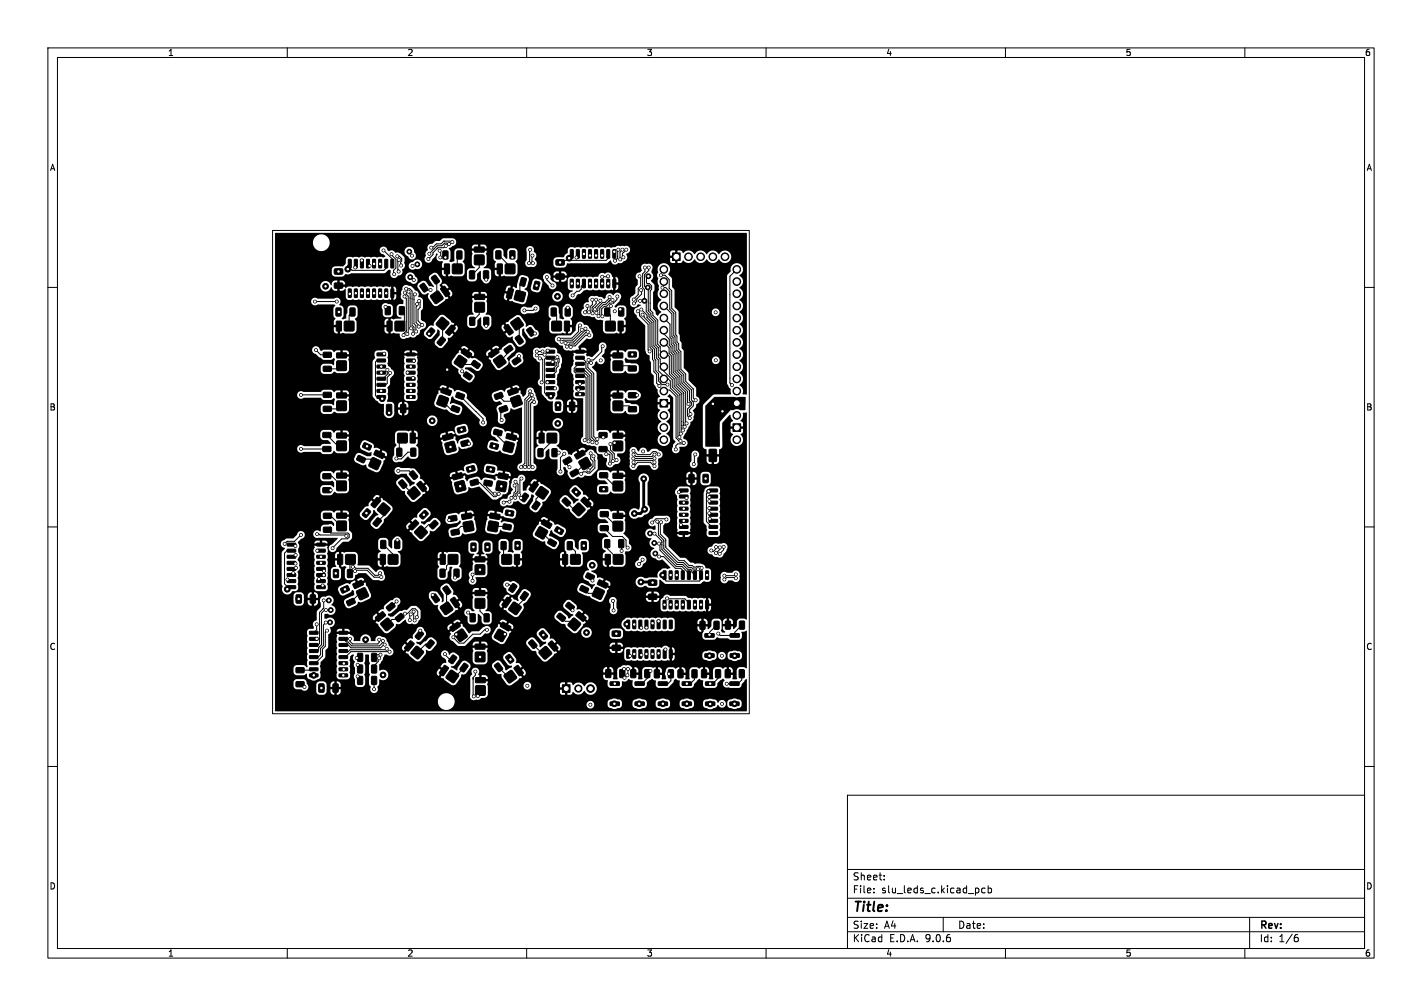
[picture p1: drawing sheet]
<svg xmlns="http://www.w3.org/2000/svg" width="297mm" height="210mm" viewBox="0 0 297 210" stroke-linecap="round" stroke-linejoin="round" font-family="sans-serif">
<defs><g id="words">
<text font-size="2.8" x="178" y="190.9">Title:</text>
<g font-size="2.1">
<text x="178" y="184">Sheet:</text>
<text x="178" y="186.7">File:</text>
<text x="184.1" y="186.7">slu_leds_c.kicad_pcb</text>
<text x="178" y="196.9">KiCad</text>
<text x="178" y="194.1">Size:</text>
<text x="184.7" y="194.1">A4</text>
<text x="185.7" y="196.9">E.D.A.</text>
<text x="193.3" y="196.9">9.0.6</text>
<text x="200" y="194.1">Date:</text>
<text x="263" y="194.3">Rev:</text>
<text x="263" y="196.9">Id:</text>
<text x="267.1" y="196.9">1/6</text>
</g>
<g font-size="1.8">
<text x="35" y="11.9">1</text>
<text x="85" y="11.9">2</text>
<text x="135" y="11.9">3</text>
<text x="185" y="11.9">4</text>
<text x="235" y="11.9">5</text>
<text x="285" y="11.9">6</text>
<text x="10.3" y="35.9">A</text>
<text x="285.4" y="35.9">A</text>
<text x="10.3" y="85.9">B</text>
<text x="285.3" y="85.9">B</text>
<text x="10.3" y="135.9">C</text>
<text x="285.3" y="135.9">C</text>
<text x="10.3" y="185.9">D</text>
<text x="285.3" y="185.9">D</text>
<text x="35" y="199.9">1</text>
<text x="85" y="199.9">2</text>
<text x="135" y="199.9">3</text>
<text x="185" y="199.9">4</text>
<text x="235" y="199.9">5</text>
<text x="285" y="199.9">6</text>
</g>
</g></defs>
<g fill="none" stroke="#000" stroke-width=".21">
<path d="M10 10h277v190h-277zM12 12h273v186h-273zM60 10v2M110 10v2M160 10v2M210 10v2M260 10v2M56.9 48.1h99.6v100.9h-99.6zM70.7 56.7h.7M75.6 54.5v.5M78.1 55.1l.2 .4M79.4 55v.1"/>
<path d="M80.1 52.3l1.8 1.8v.9M80.7 55v.9l-.5 .5h-6.7l-.5-.5v-.9l-.4 .4v.8M81.8 53.1v.1l.9 .9v1.8l-.5 .5 .1 .8M81.8 53.1h.1M83 53.5h.4l.5 .5v.5l-.2 .2 .1 .7M83.1 54.2h.2l-.2 .2v1.8l.2 .5M90.3 52.3h.1M90.4 52.8v.4l-.9 .9M90.4 52.8h.1M90.7 51.9h.1M90.9 58.4l.3 .3v3.4M91.3 51.9h.1"/>
<path d="M91.8 52.3h-.1l.3 .3v1.2M92.8 50.3h-.1M93 53.2v.6M93.1 51.3l-.4 .4h-1.2l-1.1 1.1M93.8 50.9l-.4-.2h-.5l-.6 .6h-1l-1.6 1.7M93.8 50.9h.1M94.5 50.5l-.2-.2h-1.6l-.6 .6h-1l-.8 .8h-.2M96 53.2l-.5 .5v2.4M100.1 54.3v1.6l-1.5 1.5M104.1 53.2l2.4 2.4v.5M107 53.2v.6M109.2 58.9l-.6 .6v2.3"/>
<path d="M110.7 52.1l-.1 .2v2.5l-.1 .2M111.2 53.4l-.1 1.4 .2 .2M112.6 59.1l-.5 .5M114.2 57.9v.5l1.2 1.2M119.4 53l-.5 .6v.3M122 58.9v.3l-.6 .5v.6l-.5 .5h-.4l-.9 .9M123.2 53.3v.5M124.5 53.6h.1M125.8 52.2v.8M125.8 58.8v.7M127 59.1v.1M127 57.7l-1.2 .1"/>
<path d="M127 53v.9l-.4 .5h-9.2l-.4 .4h-.6M128.3 52.5v.5M128.3 53h.1M128.6 54.2h.1M128.9 53.9v.1M129 52l.1 .1-.1 .2v1.6l-.6 .5M129 53.6h.1M130 52.1l-.5 .5v1.6M130.8 52.1v.1a1.41 1.41 0 0 0-.8 1.2l.2 .3M133.6 57.7l.2 .2v1.8l-.5 .5v1.3l-.9 1M134.7 55.9v.8l-.5 .5v2.9l.4 .3v2.4M134.7 56h.1"/>
<path d="M135.4 57.7l-.4 .4v.9l.2 .2h.4l.5 .5v.7l-.3 .3v4l.5 .6v.5l1.1 1v5.1l.5 .5v.9l.7 .7h.8l.4 .4v3.7l1 1v1.5l1.6 1.6v7.4l.2 .3M135.5 55.9v.6l-.9 .8v2.5l.3 .2h.4M138 57.5h.9l.9 .8v1.9l.5 .5v3.7l.8 .8v4.7l.3 .2v1.3l.4 .4v1.2l.4 .4v3.7l1 1v1.5l1.6 1.6M153.9 56.2l-1.5 1.5v22.3l.5 .4M10 60h2M65.8 63h4.5M66 73.1l1 1h1.4M71.3 76.3l-.6 .7h-2.3M73.6 65.1l-.7 .7v2.3M79.6 75.3h-.9l-.3 .3v7l.6 .5 .5 .1h.3l.3-.3M79.6 76.4v.1M80.5 64.1l.5 .4"/>
<path d="M80.9 77.2v1l-.9 .9h-.4M80.9 77.2h.1M81.5 77.9l-.2 .1v.3l-.4 .5v1.2l-.4 .4h-.8M83.5 65.3l.4-.4 .6 .5v1.7l-1 1M84.1 64.9l-.6 .6M84.5 69.5h.1M84.5 61.9l.4 .4v6.8M84.6 61.1l.7 .7v7.8l-.2 .1M84.7 61.3h.1M84.8 60.3h.8l.5 .5v7.1l.4 .4-.2 1.4M84.8 60.3h.1M84.9 69.1l-.6 .6v.3"/>
<path d="M84.9 67.1h.1M84.9 69.1h.1M85.1 69.7h.1M85.3 60.9l.4 .3v7.1l.2 .2M85.7 62.2h.1M86.1 62.4h.1M86.5 62.5h.1M86.7 61.4l-.2 .2v6l.4 .4v1.2M87.1 63.5l-.2 .6v3.3l.6 .5v.3M87.6 62.8l.1 .2v1.2l-.4 .4v2.4l.9 .8M88.5 60l.5 .6 .9-.1M92.4 67.5v3.5l-.2 .2"/>
<path d="M96.3 75.3l.8 .8h2.3M96.5 77.5l1 1h.2M100.1 64.2v1.4l-1.5 1.5M106.2 72.9v.7l-1.8 1.8M107.9 75.3h.1M108 67.6l.5 .5v2.8M110.9 69.2l.3 .4h.5M111.9 64.4l-.6 .4h-1.8M112.7 73.4h.1M112.8 74.8h.3l.3 .3v4.5l-.3 .2M113.3 73.4h-1.4M113.7 74h-1.3l-.3 .2"/>
<path d="M115 75.9v.1M115 74.7h-.9l-.3 .3v7l.3 .3h.9M115.1 74.7h-.1M115.6 65.1l.7 .6v2.4M116.2 75.3v1l-.9 .9h-.3M116.2 75.3h.1M116.4 74.5l.4 .4-.2 1.6-.4 .4v.7l-1.1 1-.1-.1h.3M118.4 72.4h.1M121.1 74.7h.4l.9 .8v1.4l1.2 1.2v13.2l1 1.1M121.1 77.2v.2h1.2l.9 1v13.2l.5 .5v.2M121.1 78.5h1l.3 .3v12.8l-.3 .3M121.1 76h-.3l-.9 .9v.7l.3 .2h1.9l.7 .8v13.4l.1 .1"/>
<path d="M121.1 79.8v.4M121.2 67.9l-.4 .4v.9l-1.4 1.4h-2.5l-.2 .2M121.5 68.8h.1M121.5 68.8v.3l-1.9 1.9h-2l-.3 .3M122.3 68.6l-.1 .4-2.4 2.4h-1.5l-.2 .2M122.4 75.7h.1M122.7 63.9v.7l-.5 .6M122.7 69.2h-.2l-2.6 2.6h-1l-.5 .6M123.1 70h-.8l-2.2 2.2h-.7l-.2 .2M123.5 75.8h-.6l-.1 .1v.8l1.2 1.2v13.2l.6 .6h.2M123.7 62.6v1l-.4 .4v.9l-.3 .3M123.9 64l-.2 .2v.6l.2 .2-.1 .4"/>
<path d="M123.9 64h.1M124.5 62.6v.8l-.6 .6M125.2 65.8h.1M125.4 62.8v.3l-1.1 1.1v.4M125.7 65.9l.1 .1M125.9 72.3l-.2 .2v.9l-1.7 1.7h-1.1M126.8 65.1l.7 .7v2.3M127.3 62l-.9 1.1h-.5l-1 1v.7l-.3 .5M127.9 62.6h-.5l-.9 .9h-.5l-.7 .8v1.4l-.3 .3M128.2 63.2h.1M128.5 62.9h.1M128.9 61.9v.7l-.8 .7h-.7l-.7 .6h-.5l-.5 .6v1.5"/>
<path d="M129 76.4h2.5l.6 .5M129.5 64.6l.3 .2v.3l-.5 .5M133.2 65l.4 .3v.6l1.8 1.8v5.3l.3 .4M133.8 60.5l.2 .2v.7l-1 1v.5l-.6 .4M133.9 60.6h.1M133.9 64.6l1.2 1.2v.5l1.1 1v5.1l.5 .5v2l.3 .3v2.2l.5 .6v1.6l.8 .7h1.1M134.2 65.7l.3 .3v.3l1.3 1.2v5l.5 .6M134.6 62.8l.4 .4v1.8l.5 .6v.5l1.1 1.1v5l.5 .5v2l.4 .4v2.3l1.1 1.1v.6h1l.4 .4v1.5l1.6 1.6v8.5l.3 .2M134.8 62.6l-.2 .2M135.2 60h.1M135.3 60l.1 4.9 .5 .6v.5l1.1 1v5l.5 .6M135.4 64.8h.1"/>
<path d="M135.4 63.1h.1M135.8 64.6h.1M135.8 63.3h.1M136.3 73.1v1.9l.3 .3v2.3l.5 .6v1.8l.6 .6M136.3 73.6h.1M136.7 72.9h.1M136.7 73.8h.1M137.1 72.8h.1M137.1 73.9h.1M137.5 72.6v1.9l.4 .5v.8l.7 .8v.9l1.8 1.7v1.6l1.6 1.6v7.9l.2 .2M137.5 74.1h.1M137.9 72.4h.1"/>
<path d="M137.9 79.9h.1M138 80h.1M138.4 60h.7l.8 .9v3.6l.8 .9v4.7l.3 .2v1.2l.4 .4v1.2l.4 .5v3.6l1 1v1.6l1.6 1.6v2.1l.4 .4v.8l-.8 .8 .2 1M138.6 71.5l1.2 1.1v1.2l.4 .4v3.7l1 1v1.5l1.6 1.6v6.9l.2 .2M138.6 66.4l1.3 1.3v2.7l.3 .2v1.3l.4 .3v1.3l.4 .4v3.7l1 1v1.5l1.6 1.6M138.6 68.9v.8l1.2 1.1v1.2l.4 .4v1.2l.4 .5v3.6l1 1v1.6l1.6 1.6M138.6 63.9l1.7 1.6v4.7l.3 .3v1.2l.4 .4v1.2l.4 .4v3.7l1 1v1.5l1.6 1.6M285 60h2M62.9 93.7h5.4M63.1 82.4v.1M68.2 82.4h.1M68.3 99.4h1l2 2"/>
<path d="M68.3 90.8l2.2 2.3h.8M68.4 82.4l-5.5 .1M71.3 84.7l-.6 .7h-2.3M75.4 95.8h1.9l1 1M76.6 93.2h.1M76.7 93.2h-.1M79.6 81.6h-.3M81.3 85.3v.9M83.2 98.3h2.3l.9 .9M84 91.5l-.6 .6v2.3M86.3 94.4h-1.1l-1.4 1.4-1-.1M92.5 83.8l1.6 1.6h1"/>
<path d="M96.1 82.6l4.8 4.8v.8M98 92.6l-.1 .2h-.3l-.3 .3M99.4 85.9h.1M104 90.3v.8l2.2 2.2M104.1 82.6l1.2 1.2h2.6M105.2 85.4l-.6 .5v1.5l.2 .3M108.9 99.9l-.3 .3v2.7l-.4 .4h.2M110.7 81.7v.2l-.2 .3v.3l-.9 .9v13.3l-.8 .8M111 82.6l-1 1v13.5l-.4 .5M111 82.6h.1M111.1 82.4v.2M111.3 83.2h-.2l-.7 .7v13.6"/>
<path d="M111.6 83.9h-.5l-.3 .3v12.9l.3 .2M115.3 91.5v.6l-2.4 2.4M116.1 94.5h.1M116.7 94.5h-.9M117.8 94.7l-.8 .8v3M118.5 96.2v.9l.4 .4M121.1 81l-.3 .4M122.2 96.8l-2 1.9h-.2M123.4 94.6v1.2l.5 .5v1.1l-.8 .8h-.2M124 95.3l.3 .8v1.6l-1.1 1.1h-.5l-.3-.3h-.6l-.4 .4M125.9 93.7h.8l1.2 1.2v1.2l.1 .2M126.1 99.2l2.2 2.3h.7"/>
<path d="M126.6 94.8h.6l.2 .2v1.8M126.6 94.8h.1M127.4 96.8h.1M127.5 92.7v1.2l.8 .8v.9l.5 .5M128.4 92.4h.1M129 84.7h2.4l.7 .7M132.3 94l.9 .9h2.6l.6-.6h.6l.6 .6M132.7 97l-.4 .3M132.7 97h.1M132.7 97l.5-.5h2.7l.8 .8M136.2 95.7h.1M136.7 96.5l-.4-.4h-3.6l-.3 .3v.2l-.1-.1"/>
<path d="M136.7 95.7h-4.4M136.7 94.9l-.5 .4h-3.4l-.5-.5v.1M139.3 81.6h-.7l.3-.2h1l1.3 1.3v8.7l.6 .6h.3M142 82.4h.1M142.2 90.5h.1M142.4 82.2h.1M142.4 88.8h.1M142.4 89.4h.1M142.4 88h.1M142.4 88.9h.1M142.8 82.1h.1M142.8 88.6h.1"/>
<path d="M142.8 88.1h.1M142.8 92.5h.1M142.8 92.5v.2h-1.2l-.4 .4v.7M143.2 81.9v6.3l.2 .2M143.6 81.7v2.4l.2 .2M143.6 81.7h.1M143.6 86.7h.1M143.6 86.2h.1M143.8 84.3h.1M144 81.5v2.2l.4 .4v.5l-.8 .8v1.4l.5 .5M144 81.6h.1M144.1 84.9h.1"/>
<path d="M144.2 85.3h.1M144.3 84h.1M144.4 81.4h.1M144.7 83.8h.1M144.8 81.2v1.9l.5 .5-.1 .1M145.2 94.9l-.2 .3v1.7h-.1M147.4 100h.1M147.4 99.9l-.1 .1M148.8 94.9v.8M153.3 84.2h.6M10 110h2M59.9 113.1h.1"/>
<path d="M59.9 113.1l-.4 .4M60.6 116.2h.3M60.9 115h-.9l-.6 .5v6.4l.6 .6v.5M60.9 113.7h.1M61.3 119.6l-.4 .4M62.9 111.7l-1.4 1.3-1.6 .1M66.2 111.5h.5l.1 .2h5.3l.2 .2M67 116.2h.5M67 116.2l.1 .1M67 116.2h.1M67.4 117.5h-.4M68.4 107.7h.7l2.2 2.1"/>
<path d="M69 110h.1M69 110l-.6 .6 .7 .7h3.6l.2 .2v.6l-.3 .4h-1.2l-1.9 2M69.8 119.4l.4 .3M73.2 116.8l-.1 2.9M73.7 118.3h.3l.3 .3h2.5l1.5 1.5h.7l.4-.4M74.2 119.2l.2-.2h2.3l1.4 1.5h1.5M80 113.7l2.1 2v1.1M80.2 106.3v1.3l-1.4 1.4M83 112.8v.9M84.1 101.1l1.9 1.8h.4M90.6 109.5h-1.1l-1.6 1.6M94.6 108.2h-.4l-.4 .4"/>
<path d="M94.6 116.8l-1.3 1.3v.7l-.9 .9M97.9 109.9h-1.6l-1.2 1.2M98.7 120v1.1l.1 .1-.1 .1M99.1 100.7h1l3 3h.5l.6-.6M101.9 100.9l-.3 .3v.4l1.3 1.3 .5 .2M103 109.9l2.9 .1M105.2 113.9v2.2l.6 .7M106.4 104.7l-1.2 .1M107.5 101.3l.2 .3v.9l-.4 .4v.4l-.5 .6M107.7 100.6l.5 .5v1.6l-.5 .4-.1 .8M108.6 113.2v.2l-.5 .5M113.1 111.2h.2l2 2.1"/>
<path d="M113.2 102.9l-1.2 1.3v1.3M118.3 104.8l1.6 1.6h1M119 113.9l1.2 1.2v1.7M126.2 107.3l2.5 2.5h.3M126.2 110.3l1.7 1.7h2.1l.8 .8v1.2l.3 .3M126.8 113.5v1l2.3 2.3M129.8 113.5v1.5M134.2 116.8l-.7 1M136.2 109.1h.1M136.7 111.4l1.5 1.5v1.8l3.2 3.1h1.2l1 1h.6l.3 .3v.3l.6 .7M137.3 108.9l.2 .5v2.3l1.1 1.1v1.7l3 2.9h1.2l1 1h.6l.4 .4h1M137.6 113.5l.2 .1v1.3l3.4 3.3h1.2l1.5 1.5v.4"/>
<path d="M137.7 116.2h.9l2.5 2.4h1.1l.4 .5v1M138.1 109v.1M138.1 109.1l-.2 .2v2.2l1.1 1.1v1.7l2.8 2.7h1.1l1 1h.7l.3 .4 1.3-.2 .3 .4M138.1 109.1h.1M138.2 113.2h.1M138.2 113.7h.1M138.6 113.1h.1M138.6 113.9h.1M139 112.9h.1M139 114.1h.1M139.2 108.4l-.2-.1h-2l-.8 .8M142.2 109.6l.5 .4"/>
<path d="M142.5 108.7h.3M142.8 103.7h.3l.3 .3M142.8 107.5h.3M142.8 102.4l-.4 .4h-.6M143.4 104h.1M147.8 120v.2M148 102.5v.1M148.1 106.1l.2 .1h1M149 102.4h-.8l-.7 .6v5.9l1.2 1.1h.3M149.5 115.5h.1M149.6 114.2l-.1 .4-.5 .5-.4-.2M150.4 114.3v.4l-.8 .8"/>
<path d="M151.1 114.2v.6l-.8 .8M153.7 119.9l-.3 .3h-2.1M285 110h2M65.5 139.7l-.2 .2h-2.6M66.1 133.4h.1M66.1 133.4h-.6M66.1 130.3v1.2l-.6 .6M66.6 120.9l.4 .4M67 121.3h.1M67.5 127.1h.1M67.6 125.3v1.7l-.9 .8v6.5l-.3 .3h-.9M68 130l-.5 .5v4.3l-.5 .5v1.4l-.6 .5h-.9"/>
<path d="M68.1 127.4h-.3l-.7 .6v6.6l-.5 .6v.5l-.3 .2h-.8M68.3 131.6l-.4 .4v2.9l-.5 .6v1.5l-1.5 1.4-.4 .1M71.7 138.4l.1 .1M71.7 133.4l.6 .6h.4l.8 .8h5.7l.8-.7v-.3M71.7 133.4h.1M71.7 139.7l.1 .1M72 134.6v.1M73.1 133.4v.5l.5 .5h5.3l.3-.3v-.6M75.7 123.9h-.6l-1.8 1.8M77.7 139.7v.2M78.1 139.4l-.3 .4M79.2 137.4l-.2 .2v.5l-.9 .9v.6"/>
<path d="M79.5 136.7h-1l-.7 .7M80.4 134.6h-.2l-.7 .6h-6.2l-.6-.6h-1M80.8 135.4l-.2 .2h-7.5l-.3 .4-1.1-.1M81.4 136.1l-8.1-.1-1.2 1.2h-.4M82.8 125.6l-1.2 1.1M83.5 128.9l-.4 .4h-1.2l-1.1 1.1M84.6 128.1h.5l1-1h.6l.6 .5v1.1l-.3 .2M85.8 128.3l-.2 .2v1M86.4 127.7v1.6l.2 .2M86.4 128h.1M89.8 134.5h-.9l-1.8 1.7M92.9 136.6l1.2 1.2h.3v-.7"/>
<path d="M93.3 123.2v3.8M96.8 139.5l-1.8 1.9h-.6M97.8 127.9l.9 1.1M100.2 126v1.6l1.4 1.4M100.3 137.1l-.9 .9M101.7 131.5h-.5l-.9 .9h-1.5l-1.9 1.9h-1.1l-1.1-1.2M104.3 139.4l1.9 2h.5M105.9 122.1h.5l.7 .6M109.5 124.4v.7l-1.9 1.9M111.3 134.5l1.8 1.8h.8M117.2 128.9l.9 .8h1.2l.7 .7M119.1 126.5v.4l.5 .5"/>
<path d="M122 123l.9 .9h2.1M123.2 120.4v.3l.5 .5M128 125.4l.2 .2v1.8M130.3 139.7l-.3 .3v.6M131.1 139.7l.1 1.2-.2 .1M132.5 136v.5M133.7 130.9l.2 .1M133.7 136.5h.1M133.9 131h.1M137.6 136v1.2M138.4 120.1v.5l.7 .7h7l.3-.3v-.9M139 135.6l-.2 .9"/>
<path d="M139.3 124.9l3.7 .1 .9 .8v.4M141.3 126.2v.1M146.2 126l.2 .2M149.7 131.2v-.7l-1.5 1.5-.1 .7 .1-.2M151.3 121h.1M153.7 120.7l-.1-.1h-1.9l-.4 .4M155 130.5l-1.5 1.5v.7h-3.1l-.4-.4M72.4 140.8l-.2 .2h-.5M77.7 142.6h.6M78.1 142v1.9M98.8 141.5v3.7l.2 .2M99.3 140.2v.8l-.5 .6"/>
<path d="M100.3 144.7l.4 .1v.2M128.3 146.9h.1M133.5 146.9h.1M135.9 140.1l-.7 .5v1l-1.1 1.1h-.5M137.2 140.7h-.1M139.7 140.7h.4v1.4l-.6 .6h-1M145.1 140.7v1.2l-.9 .8h-.8M147 140.6v.1M148.3 146.9v.1M148.3 147h.1M150 140.6v1l-1.1 1.1h-.6M153.4 146.9h.1"/>
<path d="M154.9 140.6v1.3l-.7 .8h-2.4M10 160h2M177 166h108v32h-108zM285 160h2M60 198v2M110 198v2M160 198v2M177 194.5h108M177 191.5h108M177 187.5h108M177 181.5h108M182.5 186.3v.1"/>
<path d="M182.5 185.5v.1M184.7 183.6v.1M184.7 182.8v.1M197 191.5v3M205.7 185.5l-.4-.1-.3 .3 .2 .6h.5M206.4 185.5l.4-.1 .3 .3-.1 .6h-.6M206.4 184.9v1.5M210 198v2M260 198v2M261 191.5v6.5M270.6 195.7h.4l.2 .3-.1 .5-.5 .1M271 195.1l-.4 .1"/>
</g>
<g fill="#000" stroke="#000" stroke-width=".21">
<path d="M69.9 56.2l1.5-.1 .2 .3v.7l-.3 .2-1.3-.1-.2-.2zM69.9 59.1h1.5l.2 .2v.7l-.3 .2h-1.3l-.2-.2zM72.8 54.2h.6l-.1 1.7-.6-.1zM74 54.2h.6l-.1 1.7-.5-.1zM75.3 54.2h.6l-.1 1.7-.5-.1zM76.6 54.2h.6l-.1 1.7-.6-.1zM77.9 54.2h.5v1.7l-.6-.1zM79.1 54.2h.6l-.1 1.7-.5-.1zM80.4 54.2h.6l-.1 1.7-.5-.1zM81.7 54.2h.6l-.1 1.7-.6-.1zM90.2 57.8l.5-.3h.3l.8 1.1v.2l-.6 .5h-.3l-.8-1.1zM92.9 55.1l1 .1-.1 2-1-.1z"/>
<path d="M92.5 52.4h.8l.3 .1v1.4l-.2 .2h-.7l-.2-.1zM94.6 55.1h1.6l.3 .1 .1 1.7-.2 .2-1.6 .1-.3-.2v-1.6zM95.5 52.4h.8l.2 .1v1.4l-.1 .2h-.8l-.2-.1zM98.1 56.6l.8-.1 .2 .2v1.3l-.1 .2-.7 .1-.3-.2zM99.1 53.3l.3-.1 1.6 .1 .2 .2-.1 1.7-.3 .1-1.6-.1-.2-.2zM101 56.6l.8-.1 .3 .2v1.3l-.2 .2-.7 .1-.2-.2zM99.1 51.6h1.9l.1 .9-1.9 .1zM103.6 52.4l.8-.1 .2 .2 .1 1.3-.2 .3h-.7l-.2-.2zM103.9 55.1l1 .1-.1 2-1-.1zM105.6 55.1h1.7l.2 .1 .1 1.7-.2 .2-1.6 .1-.3-.2v-1.6zM106.5 52.4l.8-.1 .3 .2v1.3l-.2 .3h-.7l-.2-.2zM108.9 58l.3-.1 .6 .2 .2 .2-.4 1.3-.2 .2-.7-.2-.2-.2z"/>
<path d="M111.7 58.8l.3-.1 .6 .1 .2 .3-.3 1.3-.3 .1-.7-.1-.1-.2zM116.2 54.3l1.5-.1 .2 .3v.7l-.3 .2-1.4-.1-.1-.2zM116.2 57.2h1.5l.2 .2v.8l-.3 .1h-1.4l-.1-.2zM119.1 52.1l.6 .1-.1 1.7-.5-.1zM120.4 52.1l.6 .1-.1 1.7-.5-.1zM121.7 52.1l.6 .1-.1 1.7-.6-.1zM123 52.1l.5 .1v1.7l-.6-.1zM124.2 52.1l.6 .1-.1 1.7-.5-.1zM125.5 52.1l.6 .1-.1 1.7-.5-.1zM126.8 52.1l.6 .1-.1 1.7-.6-.1zM128 52.1l.6 .1-.1 1.7-.5-.1zM140.5 52.8h1.6v1.6h-1.6z"/>
<path d="M67.6 76.5h1.5l.1 .2v.7l-.2 .2-1.4-.1-.1-.2zM67.6 73.6l1.5-.1 .1 .3v.7l-.2 .1h-1.4l-.1-.2zM70.3 67.1h1l-.1 2-1-.1zM70.2 64.3h.8l.2 .1 .1 1.4-.2 .2h-.7l-.2-.1zM72 67.1l1.7-.1 .2 .2 .1 1.6-.2 .3h-1.6l-.3-.1v-1.7zM70.4 75.3h1.7l.2 .1 .1 1.7-.1 .2-1.7 .1-.3-.1v-1.7zM70.3 73.7h2l.1 .9-2 .1zM72.8 60.3l.6 .1-.1 1.7-.6-.1zM74 60.3l.6 .1-.1 1.7-.5-.1zM73.1 64.3h.8l.3 .1v1.4l-.2 .2h-.7l-.2-.1zM75.3 60.3l.6 .1-.1 1.7-.5-.1zM76.6 60.3l.6 .1-.1 1.7-.6-.1z"/>
<path d="M77.9 60.3l.5 .1v1.7l-.6-.1zM79.1 60.3l.6 .1-.1 1.7-.5-.1zM80.4 60.3l.6 .1-.1 1.7-.5-.1zM78.8 73.7h1.6l.1 .5-1.7 .1zM78.8 75l1.6-.1 .1 .6-1.7 .1zM78.8 76.2h1.6l.1 .5-1.7 .1zM78.8 77.5h1.6l.1 .5-1.7 .1zM78.8 78.8h1.6l.1 .5-1.7 .1zM80.9 67.1h1l-.1 2-1-.1zM80.5 64h.8l.2 .1 .1 1.4-.2 .2h-.7l-.2-.1zM81.7 60.3l.6 .1-.1 1.7-.6-.1zM82.5 67.2l.3-.2 1.6 .1 .2 .2-.1 1.7-.3 .1h-1.6l-.1-.3z"/>
<path d="M83.4 64h.8l.3 .1v1.4l-.2 .2h-.7l-.2-.1zM84.9 78.8h1.7l.1 .5-1.7 .1zM84.9 77.5h1.7l.1 .5-1.7 .1zM84.9 76.2h1.7l.1 .5-1.7 .1zM84.9 75l1.7-.1 .1 .6-1.7 .1zM84.9 73.7h1.7l.1 .5-1.7 .1zM87.8 59.5l.5-.3 .3-.1 .8 1.1v.3l-.6 .4-.3 .1-.8-1.1zM89.9 68.5h.4l.5 .6-1 1.2-.8-.6zM92.1 70.4h.4l.6 .5-1.1 1.3-.7-.7zM90 61.7l1.2-.9 .3-.1 1 1.4v.3l-1.3 .9-.3 .1-1-1.3zM92.1 66.3l.4-.1 1.3 1.2-.1 .3-1.1 1.2-.3-.1-1.2-1.1 .1-.3zM94.2 67.9h.3l.6 .7-1.3 1.4-.7-.7z"/>
<path d="M92.1 60.2l.8-.5 1 1.7-.8 .5-1.1-1.5zM95.8 74.2h.4l1.3 1v.3l-1 1.3h-.3l-1.3-1v-.3zM98.1 66.3l.8-.1 .3 .2v1.3l-.2 .2-.7 .1-.2-.2zM96.8 72.8h.2l1.5 1-.5 .9-1.7-1.1zM97.2 77.7h.3l1.1 .7v.3l-.4 .6h-.3l-1.1-.8v-.3zM98.9 75.3h.3l1.1 .8v.2l-.4 .6h-.3l-1.1-.8v-.3zM99.2 63.2l.2-.1h1.7l.1 .3v1.6l-.3 .2-1.6-.1-.2-.2zM101.1 66.3l.8-.1 .2 .2v1.3l-.1 .2-.8 .1-.2-.2zM99.2 61.5l1.9-.1 .1 1-2 .1zM102.1 73.7l1.5-1 .6 .7-1.5 1.3-.6-.7zM103.1 75l1.3-.8 .3-.1 1 1.3v.3l-1.3 1-.3 .1-1-1.4zM105.3 68.2l.8-.4 1.1 1.6-.9 .5-1-1.5z"/>
<path d="M106.2 60.2l1.1 .3-.6 1.9-1-.4zM105.4 72.8l1.2-.7 .5 .8-1.3 .9-.5-.6zM106.7 67.2l1.3-.9h.3l1 1.3v.3l-1.3 1h-.3l-1-1.3zM107.7 70.4l.5-.3 .3-.1 .8 1.1v.3l-.6 .4h-.3l-.8-1zM107.9 60.7l.2-.1 1.6 .5 .1 .3-.5 1.5-.3 .1-1.6-.5v-.3zM107 75.2l1.3-.7 .5 .8-1.3 .9-.5-.6zM110.1 68.7l.5-.3h.3l.8 1.1v.2l-.6 .5h-.3l-.8-1.1zM115.2 64.3h.8l.2 .1v1.4l-.1 .2h-.8l-.2-.1zM114.1 73.1h1.7l.1 .5-1.7 .1zM114.1 74.4h1.7l.1 .5-1.7 .1zM114.1 75.7l1.7-.1 .1 .6-1.7 .1zM114.1 76.9h1.7l.1 .5-1.7 .1z"/>
<path d="M114.1 78.2h1.7l.1 .5-1.7 .1zM114.1 79.5l1.7-.1 .1 .6-1.7 .1zM115.3 67.1l1.7-.1 .3 .2v1.6l-.1 .3h-1.7l-.2-.1-.1-1.7zM118.1 64.3h.8l.2 .1v1.4l-.1 .2h-.7l-.3-.1zM117.9 67.1h1v2l-1-.1zM119.1 58.3l.6 .1-.1 1.7-.5-.1zM120.4 58.3l.6 .1-.1 1.7-.5-.1zM121.7 58.3l.6 .1-.1 1.7-.6-.1zM120.3 79.5l1.7-.1v.6l-1.7 .1zM120.3 78.2h1.7v.5l-1.7 .1zM120.3 76.9h1.7v.5l-1.7 .1zM120.3 75.7l1.7-.1v.6l-1.7 .1z"/>
<path d="M120.3 74.4h1.7v.5l-1.7 .1zM120.3 73.1h1.7v.5l-1.7 .1zM123 58.3l.5 .1v1.7l-.6-.1zM124.2 58.3l.6 .1-.1 1.7-.5-.1zM125.5 58.3l.6 .1-.1 1.7-.5-.1zM126.3 64.3h.8l.3 .1v1.4l-.2 .2h-.7l-.2-.1zM126.8 58.3l.6 .1-.1 1.7-.6-.1zM128 58.3l.6 .1-.1 1.7-.5-.1zM126.5 67.2l.2-.2 1.7 .1 .1 .2v1.7l-.3 .1h-1.6l-.2-.3zM129.3 64.3h.8l.2 .1v1.4l-.1 .2h-.8l-.2-.1zM128.1 75.4l.2-.1 1.7 .1 .1 .2-.1 1.7-.2 .1-1.7-.1-.1-.2zM128 73.7h2l.1 .9-2 .1z"/>
<path d="M129.1 67.1h1.1l-.1 2-1-.1zM131.3 76.4h1.5l.1 .2v.7l-.2 .2h-1.4l-.1-.3zM131.3 73.5h1.5l.1 .2v.7l-.2 .2-1.4-.1-.1-.2zM67.6 84.9l1.5-.1 .1 .2v.8l-.2 .1h-1.4l-.1-.2zM67.6 81.9h1.5l.1 .2v.7l-.2 .2h-1.4l-.1-.3zM67.5 90.3h1.5l.1 .2v.7l-.2 .2h-1.4l-.1-.3zM67.5 93.2h1.5l.1 .2v.7l-.2 .2h-1.4l-.1-.3zM67.5 98.9h1.5l.1 .2v.7l-.2 .2h-1.4l-.1-.3zM70.3 83.8l.3-.1h1.7l.1 .3-.1 1.6-.2 .2-1.7-.1-.1-.3zM70.3 92.2l.3-.2 1.7 .1 .1 .2-.1 1.7-.2 .1h-1.7l-.1-.3zM70.3 82.1l2-.1 .1 1-2 .1zM70.3 98.8l2-.1 .1 1-2 .1z"/>
<path d="M70.3 90.4h2l.1 1-2 .1zM74.8 95.1h.3l1.2 .6v.2l-.3 .7h-.3l-1.2-.6v-.2zM76 92.5l.3-.1 1.2 .6 .1 .3-.3 .6-.3 .1-1.2-.6-.1-.3zM77.7 95.6l.4-.1 1.4 .8 .1 .3-.8 1.4-.3 .1-1.5-.8v-.3zM78.5 94l1.8 .8-.3 .9-1.9-.8zM78.8 80.1l1.6-.1 .1 .6h-1.7zM78.8 81.3h1.6l.1 .5-1.7 .1zM78.8 82.6h1.6l.1 .5-1.7 .1zM80.8 84.5l.8-.1 .2 .1v1.4l-.1 .3h-.8l-.2-.2zM82.9 93.6l.8-.1 .2 .2 .1 1.3-.2 .3h-.7l-.2-.2zM83.7 84.5l.8-.1 .3 .1v1.4l-.2 .3h-.7l-.2-.2zM83.1 90.5l.2-.1 1.7 .1 .1 .2-.1 1.7-.2 .1-1.7-.1-.1-.2z"/>
<path d="M85.6 98.7l.4-.4h.3l.9 1v.3l-.5 .5h-.3l-.9-1zM85.8 93.6l.8-.1 .3 .2v1.3l-.2 .3h-.7l-.2-.2zM84.9 82.6h1.7l.1 .5-1.7 .1zM84.9 81.3h1.7l.1 .5-1.7 .1zM84.9 80.1l1.7-.1 .1 .6h-1.7zM85.7 90.4l1 .1-.1 2-.9-.1zM91.8 82.6l.3-.1 1.6 .6v.3l-.6 1.6h-.3l-1.5-.6-.1-.3zM92.4 81l1.9 .6-.3 .9-1.9-.6zM92.5 91l1.8-.5 .4 .9-1.9 .6zM94.4 84.7h.3l1.3 .4v.3l-.2 .7h-.3l-1.3-.4v-.3zM93 92.6l1.5-.5 .3 .1 .5 1.5-.1 .3-1.5 .5-.3-.1-.5-1.5zM95.4 82l.3-.1 1.3 .5v.3l-.2 .6-.3 .1-1.3-.5v-.3z"/>
<path d="M94.5 99.2l1.8-.5 .4 .9-1.9 .6zM95.6 89.4l1.4-.4 .2 .2 .1 .7-.2 .2-1.3 .3-.2-.2-.1-.6zM96.3 92.2l1.4-.4 .2 .2 .2 .7-.2 .2-1.3 .3-.2-.1-.2-.7zM97.5 97.5l1.4-.3 .2 .2 .2 .7-.2 .2-1.3 .3-.2-.2-.2-.6zM101.7 97.4l1.6 .2 .1 .2-.2 .7-.2 .1-1.4-.2-.1-.3zM102.5 92.5l.3-.1 1.2 .4 .1 .2-.2 .7-.2 .1-1.3-.3-.1-.3zM103.3 82.4l1.3-.5 .3 .2 .2 .6-.2 .3-1.2 .4-.3-.2-.2-.5zM103.2 89.7l.3-.1 1.3 .3 .1 .3-.2 .7-.3 .1-1.3-.4-.1-.2zM104.3 85.1l1.3-.5 .3 .2 .2 .7-.2 .2-1.2 .5-.3-.2-.2-.6zM104.2 98.7l1.9 .3-.1 1-1.9-.2zM105.5 92.2l.3-.1 1.6 .5v.3l-.5 1.5-.2 .1-1.6-.5-.1-.3zM106 81.6l1.8-.7 .4 .9-1.8 .8z"/>
<path d="M105.9 90.5l1.9 .5-.1 .9-2-.4zM106.7 83.1l1.5-.6 .3 .1 .6 1.5v.3l-1.6 .6h-.3l-.6-1.6zM112.4 93.7l.8-.1 .2 .2 .1 1.3-.2 .3h-.7l-.3-.2zM112.6 90.4l1.1 .1-.1 2-1-.1zM114.3 90.5l.2-.1 1.7 .1 .1 .2v1.7l-.3 .1-1.6-.1-.2-.2zM115.3 93.7l.8-.1 .3 .2v1.3l-.2 .3h-.7l-.2-.2zM114.1 80.8l1.7-.1 .1 .6h-1.7zM114.1 82h1.7l.1 .5-1.7 .1zM116 84l.9-.1 .2 .2v1.4l-.1 .2h-.8l-.2-.2zM117.6 96.1l1.3-.7 .2 .1 .4 .6-.2 .3-1.1 .6-.3-.1-.3-.5zM119 84l.8-.1 .3 .2v1.4l-.2 .2h-.7l-.3-.2zM119.1 98.6l1.2-.7 .3 .1 .3 .7-.1 .2-1.2 .7-.2-.2-.3-.5z"/>
<path d="M120 94.9l1.7-.9 .5 .8-1.6 1zM120.3 82h1.7v.5l-1.7 .1zM120.3 80.8l1.7-.1v.6h-1.7zM121 96.3l1.3-.8h.3l.9 1.4v.3l-1.4 .8h-.3l-.9-1.4zM125.1 90.3h1.6l.1 .2v.7l-.2 .2h-1.4l-.1-.3zM125.1 93.3l1.6-.1 .1 .2v.8l-.2 .1h-1.4l-.1-.2zM125.3 98.7h1.5l.2 .2-.1 .7-.2 .2h-1.3l-.2-.3zM128.1 83.8l.2-.1h1.7l.1 .3-.1 1.6-.2 .2-1.7-.1-.1-.2zM128.1 92.2l.2-.2 1.7 .1 .1 .3-.1 1.6-.2 .1h-1.7l-.1-.3zM128 82.1l2-.1 .1 1-2 .1zM128 98.8h2l.1 1-2 .1zM128 90.4h2l.1 1-2 .1z"/>
<path d="M131.3 84.9h1.5l.2 .2v.7l-.3 .2h-1.3l-.2-.3zM131.3 82h1.5l.2 .2v.7l-.3 .2h-1.3l-.2-.3zM137.8 83.4h1.6v1.6h-1.6zM148.2 90.2h1.2l.3 .1v2.2l-.2 .3h-1.2l-.2-.2zM148.2 93.8h1.2l.3 .1v2.2l-.2 .3h-1.2l-.2-.2zM153.1 88.5h1.6v1.6h-1.6zM60 113.4h1.7l.1 .5-1.7 .1zM60 114.7l1.7-.1 .1 .6-1.7 .1zM60 115.9h1.7l.1 .5-1.7 .1zM60 117.2h1.7l.1 .5-1.7 .1zM60 118.5h1.7l.1 .5-1.7 .1zM66.2 118.5h1.7v.5l-1.7 .1z"/>
<path d="M66.2 117.2h1.7v.5l-1.7 .1zM66.2 115.9h1.7v.5l-1.7 .1zM66.2 114.7l1.7-.1v.6l-1.7 .1zM66.2 113.4h1.7v.5l-1.7 .1zM67.5 101.8h1.5l.1 .2v.7l-.2 .2h-1.4l-.1-.3zM67.6 107.2l1.5-.1 .2 .3-.1 .7-.2 .1h-1.3l-.2-.2zM67.6 110.1l1.5-.1 .2 .3-.1 .7-.2 .2-1.3-.1-.2-.2zM70.5 115.8h1.1l-.1 2-1-.1zM70.4 100.4h1.7l.2 .1 .1 1.7-.1 .2-1.7 .1-.3-.2v-1.6zM70.3 108.9l.3-.2 1.7 .1 .1 .3-.1 1.6-.2 .1h-1.7l-.1-.3zM72.2 115.9l.3-.2 1.6 .1 .1 .2v1.7l-.3 .1h-1.6l-.2-.3zM70.3 107.1h2l.1 1-2 .1z"/>
<path d="M76.5 106.3l.4-.1 .5 .6-1 1.2-.8-.6zM78.7 103.9h.2l.6 .6-1.3 1.5-.7-.7zM78.8 108.2l.3-.1 .6 .6-1.1 1.2-.7-.6zM79.4 115.8h1.1l-.1 2-1-.1zM79.6 112.9l.8-.1 .2 .1v1.4l-.1 .2h-.8l-.2-.1zM79.8 105.1l.4-.1 1.3 1.1-.1 .3-1.1 1.2h-.3l-1.2-1.1 .1-.3zM81.2 115.8l1.6-.1 .3 .2v1.6l-.1 .3h-1.6l-.3-.1-.1-1.7zM82.5 112.9l.8-.1 .2 .1v1.4l-.1 .2h-.7l-.3-.1zM83.3 100.6l.5-.4h.3l.9 1v.3l-.5 .4-.3 .1-.9-1zM86.6 108.6h.3l.6 .7-1.5 1.3-.6-.7zM87.7 109.9l.4-.1 1.2 1.3-.1 .2-1.2 1.2-.3-.1-1.1-1.2 .1-.3zM85.2 102.6l1.1-.9 .3-.1 1.1 1.2 .1 .3-1.3 1.1-.2 .1-1.2-1.3z"/>
<path d="M87.7 107.5l1.1-1 .6 .7-1.1 1.2-.6-.6zM87.1 101l.8-.5 1.2 1.6-.8 .5-1.2-1.4zM89.8 109.6l1-1 .7 .7-1.1 1.1-.6-.5zM91.9 118.8h.8l.3 .1v1.4l-.2 .2h-.7l-.2-.1zM92 115.8h1l-.1 2-1-.1zM93.6 115.9l.3-.2 1.6 .1 .2 .2-.1 1.7-.2 .1h-1.7l-.1-.3zM93.7 107.9l1.5-.3 .2 .2 .1 .7-.2 .2-1.3 .2-.2-.2zM94.2 110.8l1.5-.4 .2 .3 .1 .7-.2 .2-1.3 .2-.2-.2zM94.9 118.8h.8l.2 .1v1.4l-.1 .2h-.8l-.2-.1zM95 100.8l1.6-.5 .2 .1 .5 1.5v.3l-1.6 .5-.3-.1-.5-1.5zM96.4 107.5l1.9-.4 .3 .9-2 .5zM96.8 109.1l1.6-.4 .3 .1 .3 1.6-.1 .3-1.6 .3h-.3l-.3-1.7z"/>
<path d="M98.4 113.4l.8-.1 .2 .2v1.3l-.1 .3h-.7l-.3-.2zM98.2 100.4l1.4-.4 .2 .2 .2 .7-.2 .2-1.3 .3-.2-.2-.1-.6zM99.3 118l.2-.1h1.7l.1 .3-.1 1.6-.2 .2-1.7-.1-.1-.2zM99.2 116.3l2-.1 .1 1-2 .1zM101.3 113.4l.8-.1 .3 .2v1.3l-.2 .3h-.7l-.2-.2zM101.2 100.2l1.6 .3 .1 .2-.2 .7-.2 .1-1.4-.2-.1-.3zM102.2 108.8l.2-.1 1.7 .4v.2l-.3 1.7h-.3l-1.6-.3-.1-.3zM102.5 107.1l1.9 .3-.1 1-2-.3zM104.7 113.1l.8-.1 .2 .2v1.3l-.1 .3h-.7l-.3-.2zM105.2 109.4l1.5 .2 .1 .2-.1 .7-.3 .2-1.3-.3-.1-.3zM103.9 100.4h.3l1.6 .3 .1 .3-.4 1.6-.2 .1-1.7-.4-.1-.2zM105.7 106.5l1.5 .2 .1 .3-.1 .7-.3 .1-1.3-.3-.1-.2z"/>
<path d="M104.8 115.9l.3-.2 1.6 .1 .2 .2-.1 1.7-.2 .1h-1.7l-.1-.3zM107.6 113.1l.8-.1 .2 .2 .1 1.3-.2 .3h-.7l-.2-.2zM107.5 115.8h1l-.1 2-1-.1zM109.5 103l.3-.1 .6 .6-.9 1.3-.8-.6zM111.5 100.6h.2l.7 .6-1.2 1.6-.7-.7zM111.8 104.7l.4-.1 .6 .5-.9 1.4-.8-.6zM112.8 101.6h.4l1.3 1v.3l-1 1.3h-.3l-1.3-1v-.3zM112.6 110h.4l1.4 .8v.3l-.9 1.4h-.3l-1.4-.9v-.2zM114.8 112.5h.3l1.1 .7v.3l-.3 .6h-.3l-1.2-.7v-.3zM113.5 108.5l1.8 .9-.5 .9-1.7-.9zM116.2 110h.3l1.2 .7v.2l-.4 .7h-.3l-1.1-.7v-.3zM117.4 104.4l.5-.5h.3l.9 .9 .1 .3-.5 .5-.3 .1-1-1z"/>
<path d="M117.5 115.8h1.1l-.1 2-1-.1zM118.5 113.1l.8-.1 .3 .2v1.3l-.2 .3h-.7l-.2-.2zM119.2 115.9l.2-.2 1.7 .1 .1 .2v1.7l-.3 .1h-1.6l-.2-.3zM119.5 102.3l.5-.4 .2-.1 1 1v.2l-.4 .6h-.3l-1-.9zM121.4 113.1l.8-.1 .3 .2v1.3l-.2 .3h-.7l-.2-.2zM120.6 105.1l.4-.1 1.2 1.3-.1 .3-1.2 1.1-.3-.1-1.1-1.2 .1-.3zM121.4 104.4l.7-.6 1.3 1.4-.7 .7-1.3-1.3zM126.3 112.7l.8-.1 .3 .2v1.3l-.2 .2-.7 .1-.2-.2zM126.4 115.8h1.1l-.1 2-1-.1zM125.3 101.6h1.5l.2 .2-.1 .7-.2 .2h-1.3l-.2-.3zM125.4 106.8h1.5l.2 .2v.7l-.3 .2h-1.3l-.2-.3zM125.4 109.8l1.5-.1 .2 .2v.8l-.3 .1h-1.3l-.2-.2z"/>
<path d="M128.1 115.9l.3-.2 1.6 .1 .1 .2v1.7l-.3 .1h-1.6l-.1-.3zM129.3 112.7l.8-.1 .2 .2v1.3l-.1 .2-.8 .1-.2-.2zM128.1 108.9l.2-.1h1.7l.1 .3-.1 1.7-.2 .1-1.7-.1-.1-.2zM128.1 100.6l.2-.2 1.7 .1 .1 .2-.1 1.7-.2 .1h-1.7l-.1-.3zM128 107.2h2l.1 .9-2 .1zM141.9 102.1h1.7l.1 .5-1.7 .1zM141.9 103.4l1.7-.1 .1 .6-1.7 .1zM141.9 104.6h1.7l.1 .5-1.7 .1zM141.9 105.9h1.7l.1 .5-1.7 .1zM141.9 107.2l1.7-.1 .1 .6-1.7 .1zM141.9 108.5l1.7-.1 .1 .6h-1.7zM141.9 109.7h1.7l.1 .5-1.7 .1z"/>
<path d="M141.9 111h1.7l.1 .5-1.7 .1zM143.9 99.1l.8-.1 .3 .2v1.4l-.2 .2h-.7l-.2-.2zM146.9 99.1l.8-.1 .2 .2v1.4l-.1 .2h-.8l-.2-.2zM148.1 111h1.7l.1 .5-1.7 .1zM148.1 109.7h1.7l.1 .5-1.7 .1zM148.1 108.5l1.7-.1 .1 .6h-1.7zM148.1 107.2l1.7-.1 .1 .6-1.7 .1zM148.1 105.9h1.7l.1 .5-1.7 .1zM148.1 104.6h1.7l.1 .5-1.7 .1zM148.1 103.4l1.7-.1 .1 .6-1.7 .1zM148.1 102.1h1.7l.1 .5-1.7 .1zM60 119.8l1.7-.1 .1 .6h-1.7z"/>
<path d="M60 121h1.7l.1 .5-1.7 .1zM60 122.3h1.7l.1 .5-1.7 .1zM61.9 124.2l.8-.1 .2 .2 .1 1.4-.2 .2h-.7l-.3-.1zM64.8 124.2l.9-.1 .2 .2v1.4l-.1 .2h-.8l-.2-.1zM64.7 131.8h1.6l.1 .5-1.7 .1zM64.7 133.1h1.6l.1 .5-1.7 .1zM64.7 134.4l1.6-.1 .1 .6h-1.7zM64.7 135.6h1.6l.1 .5-1.7 .1zM64.7 136.9h1.6l.1 .5-1.7 .1zM64.7 138.2l1.6-.1 .1 .6-1.7 .1zM64.7 139.4h1.6l.1 .5-1.7 .1zM66.2 122.3h1.7v.5l-1.7 .1z"/>
<path d="M66.2 121h1.7v.5l-1.7 .1zM66.2 119.8l1.7-.1v.6h-1.7zM69.7 118.9h.8l.2 .1v1.4l-.1 .2h-.7l-.3-.1zM71.2 122.8l1.3-.6 .2 .2 .3 .6-.1 .3-1.3 .5-.2-.1-.3-.6zM70.8 139.4h1.7l.1 .5-1.7 .1zM70.8 138.2l1.7-.1 .1 .6-1.7 .1zM70.8 136.9h1.7l.1 .5-1.7 .1zM70.8 135.6h1.7l.1 .5-1.7 .1zM70.8 134.4l1.7-.1 .1 .6h-1.7zM70.8 133.1h1.7l.1 .5-1.7 .1zM70.8 131.8h1.7l.1 .5-1.7 .1zM72.4 125.5l1.3-.6 .2 .1 .3 .7-.1 .2-1.2 .6-.3-.2-.2-.5z"/>
<path d="M72.6 118.9h.8l.2 .1 .1 1.4-.2 .2h-.7l-.3-.1zM73.7 121.9l1.7-.8 .5 .9-1.7 .9zM74.7 136.4h.8l.2 .1 .1 1.4-.2 .2h-.7l-.2-.1zM74.5 123.3l1.4-.6h.3l.8 1.5v.3l-1.5 .7h-.3l-.8-1.5zM77.6 136.4h.8l.3 .1v1.4l-.2 .2h-.7l-.2-.1zM78.4 128.9l1.4-1.2 .7 .7-1.4 1.3-.7-.6zM79.6 130l1.1-.9 .3-.1 1.1 1.2 .1 .3-1.2 1.1-.3 .1-1.2-1.3zM80.8 126.7l1.1-.9 .6 .7-1.2 1.1-.6-.6zM82.6 128.9l1.2-.9 .6 .8-1.2 1-.6-.6zM85.6 133.8h.3l.6 .7-1.3 1.4-.7-.7zM86.8 135l.4-.1 1.3 1.2-.1 .2-1.1 1.3-.3-.1-1.2-1.1 .1-.3zM87.6 131.7h.3l.6 .6-1.1 1.2-.7-.6z"/>
<path d="M89.8 133.6h.4l.5 .6-1 1.2-.8-.6zM90.2 124.4l.5-.4h.3l.8 1.1v.3l-.6 .4h-.3l-.8-1.1zM92.8 138.9h.2l.7 .6-1.2 1.6-.8-.7zM92.6 122.7l.5-.4h.3l.8 1.1v.3l-.6 .4h-.3l-.8-1.1zM92 126.6l1.3-.9h.3l1 1.3v.3l-1.3 1h-.3l-1-1.3zM94.5 136.8l.3-.1 .6 .6-.9 1.3-.8-.6zM94 130.9l1.5-1 .7 .7-1.6 1.2-.6-.7zM94.1 125.1l.8-.4 1.1 1.7-.9 .4-1-1.4zM95 132.2l1.3-.9h.3l1 1.3v.3l-1.3 1h-.3l-1-1.3zM98.2 128.2l.8-.1 .3 .1v1.4l-.2 .2h-.7l-.2-.1zM99.3 125l1.7-.1 .2 .1 .1 1.7-.1 .2-1.7 .1-.2-.1-.1-1.7zM99.3 136.2l.2-.1h1.7l.1 .3v1.7l-.3 .1-1.6-.1-.2-.2z"/>
<path d="M99.2 123.3h2l.1 .9-2 .1zM99.3 134.5h1.9l.1 .9-2 .1zM101.2 128.2l.8-.1 .2 .1v1.4l-.1 .2h-.8l-.2-.1zM103.4 138.8l.5-.4h.2l.9 1.1v.2l-.6 .5h-.3l-.8-1.1zM105.7 137l.5-.3 .3-.1 .8 1.1v.3l-.6 .4h-.2l-.9-1zM104 131.4h.4l1.4 .8v.3l-.9 1.4h-.3l-1.4-.8v-.3zM105.9 124.7h.2l.7 .6-1.2 1.6-.8-.7zM104.9 129.9l1.8 .9-.4 .9-1.8-.9zM107.2 125.7h.4l1.3 1-.1 .3-.9 1.3h-.3l-1.4-1 .1-.3zM107 121.9l.4-.1 .6 .6-.9 1.3-.8-.6zM109.4 123.6l.4-.1 .6 .5-1 1.4-.8-.6zM110.5 134l.4-.4h.3l.9 1 .1 .3-.6 .4-.3 .1-.8-1z"/>
<path d="M112.7 132.1l.5-.4h.2l.9 1 .1 .2-.6 .5-.2 .1-.9-1zM112.7 136l1.1-1 .3-.1 1.1 1.2v.3l-1.2 1.2h-.3l-1.1-1.2zM116.7 128.1l.4-.1 1 .9v.3l-.5 .5h-.2l-1.1-.9v-.2zM114.5 134.3l.8-.5 1.2 1.6-.8 .5-1.2-1.3zM118.6 125.8h.3l1.1 .8-.1 .3-.4 .5h-.3l-1-.8v-.3zM119.6 129.1l.4-.1 1.3 1.2-.1 .3-1.1 1.2-.3-.1-1.2-1.1 .1-.3zM121.4 122.3l.3-.1 1.2 .6v.3l-.3 .6-.3 .1-1.2-.6v-.3zM120.8 127.7h.2l1.4 1.2-.6 .8-1.5-1.2zM122.6 119.6h.3l1.2 .6 .1 .3-.3 .6h-.3l-1.2-.5-.1-.3zM124.4 122.7l.3-.1 1.5 .7v.3l-.7 1.5h-.3l-1.5-.7v-.3zM125.1 121.1l1.9 .7-.4 1-1.8-.8zM127.9 134.7h1.6l.1 .2v.8l-.2 .1h-1.4l-.2-.2z"/>
<path d="M127.9 131.8l1.6-.1 .1 .3v.7l-.2 .2-1.4-.1-.2-.2zM130.9 135.7h.6l-.1 1.7-.5-.1zM130.9 129.5h.6l-.1 1.8-.5-.1zM132.2 135.7h.6l-.1 1.7-.5-.1zM132.2 129.5h.6l-.1 1.8-.5-.1zM133.5 135.7h.6l-.1 1.7-.6-.1zM133.5 129.5h.6l-.1 1.8-.6-.1zM134.7 135.7h.6l-.1 1.7-.5-.1zM134.7 129.5h.6l-.1 1.8-.5-.1zM136 135.7h.6l-.1 1.7-.5-.1zM136 129.5h.6l-.1 1.8-.5-.1zM135.5 121.1h1.5l.2 .2v.7l-.2 .2h-1.4l-.2-.2z"/>
<path d="M135.5 124.1l1.5-.1 .2 .3v.7l-.2 .2-1.4-.1-.2-.2zM137.3 135.7h.6l-.1 1.7-.6-.1zM137.3 129.5h.6l-.1 1.8-.6-.1zM138.5 125.4h.6l-.1 1.7-.5-.1zM138.5 119.2h.6l-.1 1.8-.5-.1zM138.5 135.7h.6l-.1 1.7-.5-.1zM138.5 129.5h.6l-.1 1.8-.5-.1zM139.8 125.4h.6l-.1 1.7-.5-.1zM139.8 119.2h.6l-.1 1.8-.5-.1zM139.8 135.7h.6l-.1 1.7-.5-.1zM139.8 129.5h.6l-.1 1.8-.5-.1zM141.1 125.4h.6l-.1 1.7-.6-.1z"/>
<path d="M141.1 119.2h.6l-.1 1.8-.6-.1zM142.3 125.4h.6l-.1 1.7-.5-.1zM142.3 119.2h.6l-.1 1.8-.5-.1zM143.6 125.4h.6l-.1 1.7-.5-.1zM143.6 119.2h.6l-.1 1.8-.5-.1zM144.9 125.4h.6l-.1 1.7-.6-.1zM144.9 119.2h.6l-.1 1.8-.6-.1zM146.1 125.4h.6l-.1 1.7-.5-.1zM146.1 119.2h.6l-.1 1.8-.5-.1zM146.2 129.7h.8l.3 .1v1.4l-.2 .2h-.7l-.2-.1zM147.2 136.5h1.9l.1 .6-.2 .2-1.7-.1-.1-.1zM147.2 132.3h1.9l.1 .6-.2 .2-1.7-.1-.1-.1z"/>
<path d="M147.4 125.4h.6l-.1 1.7-.5-.1zM147.4 119.2h.6l-.1 1.8-.5-.1zM149.2 129.7h.8l.2 .1v1.4l-.1 .2h-.8l-.2-.1zM151.6 129.7l.8-.1 .2 .2v1.3l-.2 .3h-.7l-.2-.2zM152.5 136.5h1.8l.1 .6-.1 .2-1.7-.1-.1-.1zM152.5 132.3h1.8l.1 .6-.1 .2-1.7-.1-.1-.1zM154.5 129.7l.8-.1 .2 .2v1.3l-.1 .3h-.7l-.3-.2zM61.9 142.3h1.5l.1 .2v.7l-.2 .2h-1.3l-.2-.3zM61.9 139.4h1.5l.1 .2v.7l-.2 .2-1.3-.1-.2-.2zM64.7 140.7h1.6l.1 .5-1.7 .1zM66.6 142.8l.9-.1 .2 .2v1.4l-.1 .2h-.8l-.2-.1zM69.6 142.8l.8-.1 .2 .2 .1 1.4-.2 .2h-.7l-.3-.1z"/>
<path d="M70.8 140.7h1.7l.1 .5-1.7 .1zM74.7 141.2h.8l.2 .1 .1 1.4-.2 .2h-.7l-.2-.1zM74.7 138.8h.8l.2 .1 .1 1.4-.2 .2h-.7l-.2-.1zM77.6 141.2h.8l.3 .1v1.4l-.2 .2h-.7l-.2-.1zM77.6 138.8h.8l.3 .1v1.4l-.2 .2h-.7l-.2-.1zM94.1 140l.4-.1 1.3 1v.3l-1 1.3h-.3l-1.3-1v-.3zM96.8 138.5h.4l.6 .5-1 1.3-.8-.6zM99.3 143.2l.3-.1h1.7l.1 .3-.1 1.7-.2 .1-1.7-.1-.1-.2zM99.3 141.5h2l.1 .9-2 .1zM105.3 140.9l1.3-.9 .3-.1 1 1.3v.3l-1.3 1-.3 .1-1-1.3zM107.4 139.4l.8-.5 1.1 1.7-.9 .5-1-1.5zM117.5 142.9h1.6v1.6h-1.6z"/>
<path d="M127.5 146.6l1.8-.1 .1 .7-.2 .1h-1.7l-.1-.2zM127.5 142.4l1.8-.1 .1 .7-.2 .1h-1.7l-.1-.2zM126.6 139.8l.8-.1 .2 .2v1.3l-.1 .3h-.8l-.2-.2zM129.5 139.8l.8-.1 .2 .2v1.3l-.1 .3h-.7l-.3-.2zM132.7 146.6l1.8-.1 .1 .7-.2 .1h-1.7l-.1-.2zM132.7 142.4l1.8-.1 .1 .7-.2 .1h-1.7l-.1-.2zM131.8 139.8h.8l.2 .1v1.4l-.1 .2h-.7l-.3-.1zM134.7 139.8h.8l.2 .1 .1 1.4-.2 .2h-.7l-.3-.1zM137.5 146.6l1.8-.1 .1 .7-.1 .1h-1.7l-.2-.2zM137.5 142.4l1.8-.1 .1 .7-.1 .1h-1.7l-.2-.2zM136.7 139.9l.8-.1 .2 .1 .1 1.4-.2 .2h-.7l-.2-.1zM139.6 139.9l.8-.1 .3 .1v1.4l-.2 .2h-.7l-.2-.1z"/>
<path d="M142.5 146.6l1.8-.1 .1 .7-.1 .1h-1.7l-.2-.2zM142.5 142.4l1.8-.1 .1 .7-.1 .1h-1.7l-.2-.2zM141.6 139.9l.8-.1 .3 .1v1.4l-.2 .2h-.7l-.2-.1zM144.6 139.9l.8-.1 .2 .1v1.4l-.1 .2h-.8l-.2-.1zM147.4 146.6l1.8-.1 .1 .7-.2 .1h-1.7l-.1-.2zM147.4 142.4l1.8-.1 .1 .7-.2 .1h-1.7l-.1-.2zM146.6 139.8h.8l.2 .1v1.4l-.1 .2h-.8l-.2-.1zM149.5 139.8h.8l.2 .1v1.4l-.1 .2h-.7l-.3-.1zM151.5 139.8h.8l.2 .1 .1 1.4-.2 .2h-.7l-.2-.1zM152.5 146.6l1.8-.1 .1 .7-.2 .1h-1.7l-.1-.2zM152.5 142.4l1.8-.1 .1 .7-.2 .1h-1.7l-.1-.2zM154.4 139.8h.8l.3 .1v1.4l-.2 .2h-.7l-.2-.1z"/>
<circle cx="68" cy="59.8" r=".6"/>
<circle cx="70.7" cy="56.7" r=".6"/>
<circle cx="72.6" cy="56.2" r=".6"/>
<circle cx="74.2" cy="55.8" r=".3"/>
<circle cx="75.6" cy="54.4" r=".3"/>
<circle cx="77.2" cy="55.5" r=".3"/>
<circle cx="78.1" cy="55.1" r=".3"/>
<circle cx="79.4" cy="55.1" r=".3"/>
<circle cx="80.1" cy="52.3" r=".3"/>
<circle cx="81.8" cy="53.1" r=".3"/>
<circle cx="82.3" cy="57.2" r=".3"/>
<circle cx="83" cy="53.5" r=".3"/>
<circle cx="83.3" cy="56.7" r=".3"/>
<circle cx="83.3" cy="54.2" r=".3"/>
<circle cx="83.8" cy="55.4" r=".3"/>
<circle cx="85.5" cy="52.5" r=".5"/>
<circle cx="85.7" cy="57.9" r=".5"/>
<circle cx="86.1" cy="53.4" r=".3"/>
<circle cx="86.2" cy="55.5" r=".3"/>
<circle cx="86.4" cy="58.5" r=".3"/>
<circle cx="87.2" cy="55.2" r=".5"/>
<circle cx="89.5" cy="54.1" r=".3"/>
<circle cx="89.7" cy="53" r=".3"/>
<circle cx="90.1" cy="51.7" r=".3"/>
<circle cx="91.8" cy="52.3" r=".3"/>
<circle cx="92" cy="53.7" r=".3"/>
<circle cx="93" cy="53.7" r=".3"/>
<circle cx="93.1" cy="51.3" r=".3"/>
<circle cx="93.8" cy="50.9" r=".3"/>
<circle cx="94.5" cy="50.5" r=".3"/>
<circle cx="101.6" cy="58.4" r=".3"/>
<circle cx="107" cy="53.7" r=".3"/>
<circle cx="110.5" cy="55" r=".3"/>
<circle cx="110.7" cy="52.1" r=".3"/>
<circle cx="111.2" cy="53.3" r=".3"/>
<circle cx="111.3" cy="55" r=".3"/>
<circle cx="112.1" cy="59.6" r=".3"/>
<circle cx="114.2" cy="57.9" r=".3"/>
<circle cx="115.4" cy="59.6" r=".3"/>
<circle cx="117" cy="54.8" r=".6"/>
<circle cx="118.9" cy="53.9" r=".6"/>
<circle cx="119.4" cy="59.2" r=".3"/>
<circle cx="120.4" cy="53.8" r=".3"/>
<circle cx="120.7" cy="59.2" r=".3"/>
<circle cx="122" cy="53" r=".3"/>
<circle cx="123.2" cy="59.2" r=".3"/>
<circle cx="123.2" cy="53.3" r=".3"/>
<circle cx="124.5" cy="59.2" r=".3"/>
<circle cx="124.5" cy="53.3" r=".3"/>
<circle cx="125.8" cy="59.2" r=".3"/>
<circle cx="125.8" cy="53.3" r=".3"/>
<circle cx="125.8" cy="57.8" r=".3"/>
<circle cx="127" cy="57.7" r=".3"/>
<circle cx="127" cy="59.2" r=".3"/>
<circle cx="128.3" cy="52.5" r=".3"/>
<circle cx="128.4" cy="54.4" r=".3"/>
<circle cx="129.1" cy="52.1" r=".3"/>
<circle cx="129.5" cy="54.2" r=".3"/>
<circle cx="130" cy="52.1" r=".3"/>
<circle cx="130.2" cy="53.7" r=".3"/>
<circle cx="130.8" cy="52.1" r=".3"/>
<circle cx="133.6" cy="57.7" r=".3"/>
<circle cx="134.7" cy="55.9" r=".3"/>
<circle cx="135.4" cy="57.7" r=".5"/>
<circle cx="135.5" cy="55.9" r=".3"/>
<circle cx="138" cy="57.5" r=".3"/>
<circle cx="138.7" cy="58.8" r=".8"/>
<circle cx="138.7" cy="56.2" r=".8"/>
<circle cx="143.8" cy="53.6" r=".8"/>
<circle cx="146.3" cy="53.6" r=".8"/>
<circle cx="148.9" cy="53.6" r=".8"/>
<circle cx="151.4" cy="53.6" r=".8"/>
<circle cx="153.9" cy="58.8" r=".8"/>
<circle cx="153.9" cy="56.2" r=".8"/>
<circle cx="65.8" cy="63" r=".3"/>
<circle cx="66" cy="73.1" r=".3"/>
<circle cx="70.3" cy="63" r=".3"/>
<circle cx="70.8" cy="65.1" r=".3"/>
<circle cx="73" cy="61.3" r=".3"/>
<circle cx="74.3" cy="61.2" r=".3"/>
<circle cx="75.6" cy="61.2" r=".3"/>
<circle cx="76.9" cy="61.2" r=".3"/>
<circle cx="78.1" cy="61.2" r=".3"/>
<circle cx="79.4" cy="61.2" r=".3"/>
<circle cx="79.6" cy="77.8" r=".3"/>
<circle cx="79.6" cy="76.5" r=".3"/>
<circle cx="80.2" cy="73.8" r=".3"/>
<circle cx="80.5" cy="64.1" r=".3"/>
<circle cx="80.7" cy="61.2" r=".3"/>
<circle cx="80.9" cy="77.2" r=".3"/>
<circle cx="81.5" cy="77.9" r=".3"/>
<circle cx="84.3" cy="70" r=".3"/>
<circle cx="84.5" cy="61.9" r=".3"/>
<circle cx="84.6" cy="61.1" r=".3"/>
<circle cx="84.8" cy="60.3" r=".3"/>
<circle cx="85.1" cy="69.7" r=".3"/>
<circle cx="85.1" cy="77.8" r=".3"/>
<circle cx="85.3" cy="60.9" r=".3"/>
<circle cx="85.8" cy="76.5" r=".3"/>
<circle cx="85.9" cy="68.5" r=".3"/>
<circle cx="86.3" cy="78.9" r=".3"/>
<circle cx="86.3" cy="69.7" r=".3"/>
<circle cx="86.4" cy="75.3" r=".3"/>
<circle cx="86.7" cy="61.4" r=".3"/>
<circle cx="86.9" cy="69.2" r=".3"/>
<circle cx="87.1" cy="63.5" r=".3"/>
<circle cx="87.5" cy="68.2" r=".3"/>
<circle cx="87.6" cy="62.8" r=".3"/>
<circle cx="88.2" cy="67.8" r=".3"/>
<circle cx="89.6" cy="69.7" r=".3"/>
<circle cx="89.9" cy="60.5" r=".3"/>
<circle cx="93.4" cy="77.2" r=".6"/>
<circle cx="96.5" cy="77.5" r=".3"/>
<circle cx="101.6" cy="68" r=".3"/>
<circle cx="108.4" cy="74.4" r=".3"/>
<circle cx="109.5" cy="64.8" r=".3"/>
<circle cx="111.7" cy="69.6" r=".3"/>
<circle cx="111.9" cy="64.4" r=".3"/>
<circle cx="112.1" cy="73.4" r=".3"/>
<circle cx="112.1" cy="74.2" r=".3"/>
<circle cx="112.8" cy="74.8" r=".3"/>
<circle cx="113.1" cy="79.8" r=".3"/>
<circle cx="113.3" cy="73.4" r=".3"/>
<circle cx="113.7" cy="74" r=".3"/>
<circle cx="114.4" cy="79.8" r=".3"/>
<circle cx="114.4" cy="73.2" r=".3"/>
<circle cx="115.4" cy="75.6" r=".3"/>
<circle cx="116.2" cy="75.3" r=".3"/>
<circle cx="116.4" cy="74.5" r=".3"/>
<circle cx="116.4" cy="61.9" r=".6"/>
<circle cx="116.7" cy="70.8" r=".3"/>
<circle cx="117.3" cy="71.3" r=".3"/>
<circle cx="118.1" cy="71.6" r=".3"/>
<circle cx="118.4" cy="72.4" r=".3"/>
<circle cx="118.6" cy="64.2" r=".3"/>
<circle cx="119.2" cy="72.4" r=".3"/>
<circle cx="119.6" cy="61.7" r=".3"/>
<circle cx="121.2" cy="67.9" r=".3"/>
<circle cx="121.5" cy="68.8" r=".3"/>
<circle cx="122.2" cy="65.2" r=".3"/>
<circle cx="122.3" cy="68.6" r=".3"/>
<circle cx="122.7" cy="63.9" r=".3"/>
<circle cx="122.8" cy="69.3" r=".3"/>
<circle cx="122.9" cy="75.1" r=".3"/>
<circle cx="123" cy="65.2" r=".3"/>
<circle cx="123.1" cy="70" r=".3"/>
<circle cx="123.5" cy="75.8" r=".3"/>
<circle cx="123.7" cy="62.6" r=".3"/>
<circle cx="123.8" cy="65.4" r=".3"/>
<circle cx="124.3" cy="64.6" r=".3"/>
<circle cx="124.5" cy="62.6" r=".3"/>
<circle cx="124.6" cy="65.3" r=".3"/>
<circle cx="125" cy="66" r=".3"/>
<circle cx="125.4" cy="62.8" r=".3"/>
<circle cx="125.5" cy="75.2" r=".3"/>
<circle cx="125.8" cy="66" r=".3"/>
<circle cx="125.9" cy="72.3" r=".3"/>
<circle cx="127.3" cy="62" r=".3"/>
<circle cx="127.6" cy="63.9" r=".3"/>
<circle cx="127.9" cy="62.6" r=".3"/>
<circle cx="128.4" cy="65" r=".3"/>
<circle cx="128.9" cy="61.9" r=".3"/>
<circle cx="129.5" cy="64.6" r=".3"/>
<circle cx="132.1" cy="74" r=".3"/>
<circle cx="132.4" cy="62.5" r=".3"/>
<circle cx="132.4" cy="63.3" r=".3"/>
<circle cx="133.2" cy="65" r=".3"/>
<circle cx="133.7" cy="62.8" r=".3"/>
<circle cx="133.9" cy="60.6" r=".3"/>
<circle cx="133.9" cy="64.6" r=".3"/>
<circle cx="134.2" cy="65.7" r=".3"/>
<circle cx="134.6" cy="62.8" r=".5"/>
<circle cx="135.3" cy="60" r=".5"/>
<circle cx="135.7" cy="73.4" r=".3"/>
<circle cx="138.4" cy="60" r=".3"/>
<circle cx="138.7" cy="63.9" r=".8"/>
<circle cx="138.7" cy="71.5" r=".8"/>
<circle cx="138.7" cy="61.3" r=".8"/>
<circle cx="138.7" cy="79.1" r=".8"/>
<circle cx="138.7" cy="74" r=".8"/>
<circle cx="138.7" cy="68.9" r=".8"/>
<circle cx="138.7" cy="66.4" r=".8"/>
<circle cx="138.7" cy="76.6" r=".8"/>
<circle cx="149.5" cy="65.2" r=".3"/>
<circle cx="149.5" cy="75.2" r=".3"/>
<circle cx="153.9" cy="68.9" r=".8"/>
<circle cx="153.9" cy="66.4" r=".8"/>
<circle cx="153.9" cy="76.6" r=".8"/>
<circle cx="153.9" cy="79.1" r=".8"/>
<circle cx="153.9" cy="74" r=".8"/>
<circle cx="153.9" cy="63.9" r=".8"/>
<circle cx="153.9" cy="71.5" r=".8"/>
<circle cx="153.9" cy="61.3" r=".8"/>
<circle cx="62.9" cy="93.7" r=".3"/>
<circle cx="62.9" cy="82.4" r=".3"/>
<circle cx="76.7" cy="93.2" r=".3"/>
<circle cx="79.6" cy="81.6" r=".3"/>
<circle cx="79.8" cy="83.2" r=".6"/>
<circle cx="81.3" cy="86.2" r=".6"/>
<circle cx="82.8" cy="95.7" r=".3"/>
<circle cx="83.2" cy="98.3" r=".3"/>
<circle cx="85.8" cy="82.9" r=".3"/>
<circle cx="85.8" cy="81.6" r=".3"/>
<circle cx="85.8" cy="80.3" r=".3"/>
<circle cx="90.3" cy="87.8" r=".6"/>
<circle cx="94.1" cy="93.3" r=".3"/>
<circle cx="96.4" cy="89.7" r=".3"/>
<circle cx="98" cy="92.6" r=".3"/>
<circle cx="98.2" cy="97.9" r=".3"/>
<circle cx="100.9" cy="88.2" r=".3"/>
<circle cx="102.5" cy="98" r=".3"/>
<circle cx="103.2" cy="93.1" r=".3"/>
<circle cx="104.8" cy="87.7" r=".3"/>
<circle cx="108.8" cy="97.5" r=".3"/>
<circle cx="108.9" cy="99.9" r=".3"/>
<circle cx="109.7" cy="97.5" r=".3"/>
<circle cx="110.4" cy="97.5" r=".3"/>
<circle cx="110.7" cy="81.7" r=".3"/>
<circle cx="111.1" cy="82.4" r=".3"/>
<circle cx="111.2" cy="97.5" r=".3"/>
<circle cx="111.3" cy="83.2" r=".3"/>
<circle cx="111.6" cy="83.9" r=".3"/>
<circle cx="115.1" cy="82.7" r=".6"/>
<circle cx="115.9" cy="81.1" r=".3"/>
<circle cx="116.5" cy="88.4" r=".6"/>
<circle cx="116.5" cy="84.6" r=".6"/>
<circle cx="116.7" cy="94.5" r=".3"/>
<circle cx="117.1" cy="98.5" r=".3"/>
<circle cx="117.8" cy="94.7" r=".3"/>
<circle cx="118.9" cy="97.5" r=".3"/>
<circle cx="120.8" cy="81.4" r=".3"/>
<circle cx="121.1" cy="80.1" r=".3"/>
<circle cx="121.1" cy="82.3" r=".3"/>
<circle cx="121.4" cy="98.9" r=".3"/>
<circle cx="122.1" cy="91.9" r=".3"/>
<circle cx="122.9" cy="98.2" r=".3"/>
<circle cx="122.9" cy="92.1" r=".3"/>
<circle cx="123.4" cy="94.6" r=".3"/>
<circle cx="123.7" cy="92.3" r=".3"/>
<circle cx="124" cy="95.3" r=".3"/>
<circle cx="124.6" cy="92.4" r=".3"/>
<circle cx="124.8" cy="91.7" r=".3"/>
<circle cx="126" cy="91.3" r=".3"/>
<circle cx="126.6" cy="94.8" r=".3"/>
<circle cx="127.4" cy="96.8" r=".3"/>
<circle cx="127.5" cy="92.7" r=".3"/>
<circle cx="128" cy="96.3" r=".3"/>
<circle cx="128.4" cy="92.4" r=".3"/>
<circle cx="128.8" cy="96.1" r=".3"/>
<circle cx="132.3" cy="95.7" r=".3"/>
<circle cx="132.3" cy="97.3" r=".3"/>
<circle cx="132.3" cy="94.1" r=".3"/>
<circle cx="132.3" cy="94.9" r=".3"/>
<circle cx="132.3" cy="96.5" r=".3"/>
<circle cx="133.1" cy="82.5" r=".3"/>
<circle cx="134.3" cy="94.2" r=".3"/>
<circle cx="134.5" cy="99.9" r=".6"/>
<circle cx="136.7" cy="95.7" r=".3"/>
<circle cx="136.7" cy="96.5" r=".3"/>
<circle cx="136.7" cy="94.9" r=".3"/>
<circle cx="136.7" cy="97.3" r=".3"/>
<circle cx="137.6" cy="94.9" r=".3"/>
<circle cx="137.7" cy="80.6" r=".3"/>
<circle cx="138.7" cy="89.3" r=".8"/>
<circle cx="138.7" cy="86.7" r=".8"/>
<circle cx="138.7" cy="81.6" r=".8"/>
<circle cx="138.7" cy="91.8" r=".8"/>
<circle cx="139.4" cy="80.3" r=".3"/>
<circle cx="141.2" cy="93.8" r=".3"/>
<circle cx="141.9" cy="91.3" r=".3"/>
<circle cx="142.1" cy="92" r=".3"/>
<circle cx="142.2" cy="90.5" r=".3"/>
<circle cx="142.6" cy="89.9" r=".3"/>
<circle cx="142.8" cy="92.5" r=".3"/>
<circle cx="143" cy="89.1" r=".3"/>
<circle cx="143.4" cy="88.4" r=".3"/>
<circle cx="143.8" cy="84.3" r=".3"/>
<circle cx="144.1" cy="87.3" r=".3"/>
<circle cx="144.2" cy="86.5" r=".3"/>
<circle cx="144.9" cy="96.9" r=".3"/>
<circle cx="145.2" cy="94.9" r=".3"/>
<circle cx="145.3" cy="83.6" r=".3"/>
<circle cx="147.4" cy="99.9" r=".4"/>
<circle cx="148.9" cy="84.3" r=".3"/>
<circle cx="150.9" cy="85.9" r=".3"/>
<circle cx="152.9" cy="80.4" r=".3"/>
<circle cx="153.9" cy="91.8" r=".8"/>
<circle cx="153.9" cy="86.7" r=".8"/>
<circle cx="153.9" cy="81.6" r=".8"/>
<circle cx="153.9" cy="84.2" r=".8"/>
<circle cx="59.5" cy="113.5" r=".3"/>
<circle cx="61.3" cy="119.6" r=".3"/>
<circle cx="61.7" cy="114" r=".3"/>
<circle cx="61.7" cy="117.6" r=".3"/>
<circle cx="61.7" cy="115.9" r=".3"/>
<circle cx="61.8" cy="118.5" r=".3"/>
<circle cx="62.9" cy="111.7" r=".3"/>
<circle cx="66.2" cy="111.5" r=".3"/>
<circle cx="66.3" cy="115" r=".3"/>
<circle cx="67" cy="117.5" r=".3"/>
<circle cx="67" cy="116.2" r=".3"/>
<circle cx="67.7" cy="119.2" r=".3"/>
<circle cx="69.1" cy="102.3" r=".3"/>
<circle cx="69.5" cy="114.4" r=".3"/>
<circle cx="70.1" cy="119.7" r=".3"/>
<circle cx="72.3" cy="111.9" r=".3"/>
<circle cx="73.7" cy="118.3" r=".3"/>
<circle cx="74.2" cy="119.2" r=".3"/>
<circle cx="76.5" cy="107.1" r=".3"/>
<circle cx="79.4" cy="119.7" r=".3"/>
<circle cx="83" cy="112.8" r=".3"/>
<circle cx="88.5" cy="107.4" r=".3"/>
<circle cx="93.8" cy="108.6" r=".3"/>
<circle cx="96.1" cy="101.5" r=".3"/>
<circle cx="98.7" cy="119.9" r=".3"/>
<circle cx="98.9" cy="114.2" r=".3"/>
<circle cx="100.3" cy="118.9" r=".3"/>
<circle cx="101.8" cy="114.2" r=".3"/>
<circle cx="103.4" cy="103.1" r=".3"/>
<circle cx="104.2" cy="103.1" r=".3"/>
<circle cx="104.7" cy="101.5" r=".3"/>
<circle cx="105.2" cy="104.9" r=".3"/>
<circle cx="106.4" cy="104.7" r=".3"/>
<circle cx="106.4" cy="107.1" r=".3"/>
<circle cx="106.8" cy="103.9" r=".3"/>
<circle cx="107.5" cy="101.3" r=".3"/>
<circle cx="107.6" cy="103.9" r=".3"/>
<circle cx="107.7" cy="100.6" r=".3"/>
<circle cx="108.1" cy="113.9" r=".3"/>
<circle cx="108.4" cy="103.3" r=".3"/>
<circle cx="108.8" cy="104" r=".3"/>
<circle cx="116.8" cy="110.8" r=".3"/>
<circle cx="120.4" cy="102.7" r=".3"/>
<circle cx="121.9" cy="113.9" r=".3"/>
<circle cx="123.7" cy="118" r=".6"/>
<circle cx="126.1" cy="102.1" r=".3"/>
<circle cx="129.8" cy="115" r=".3"/>
<circle cx="131.1" cy="114.3" r=".3"/>
<circle cx="132.5" cy="107.2" r=".6"/>
<circle cx="133.5" cy="117.8" r=".3"/>
<circle cx="134.2" cy="116.8" r=".3"/>
<circle cx="134.6" cy="106.3" r=".6"/>
<circle cx="135.8" cy="111.3" r=".5"/>
<circle cx="136.2" cy="109.1" r=".3"/>
<circle cx="136.7" cy="113.3" r=".5"/>
<circle cx="136.7" cy="111.4" r=".3"/>
<circle cx="136.9" cy="115.6" r=".5"/>
<circle cx="137.3" cy="108.9" r=".3"/>
<circle cx="137.6" cy="113.5" r=".3"/>
<circle cx="137.7" cy="116.2" r=".3"/>
<circle cx="138.1" cy="109" r=".3"/>
<circle cx="139.2" cy="108.4" r=".3"/>
<circle cx="141.8" cy="102.7" r=".3"/>
<circle cx="142.2" cy="109.6" r=".3"/>
<circle cx="142.8" cy="106.2" r=".3"/>
<circle cx="142.8" cy="108.7" r=".3"/>
<circle cx="142.8" cy="104.9" r=".3"/>
<circle cx="142.8" cy="107.5" r=".3"/>
<circle cx="143.4" cy="104" r=".3"/>
<circle cx="145.8" cy="118.8" r=".3"/>
<circle cx="146.5" cy="118.6" r=".3"/>
<circle cx="148" cy="102.6" r=".4"/>
<circle cx="148.1" cy="107.1" r=".3"/>
<circle cx="148.1" cy="106.1" r=".3"/>
<circle cx="148.1" cy="104.6" r=".3"/>
<circle cx="148.1" cy="103.8" r=".3"/>
<circle cx="148.2" cy="108.3" r=".3"/>
<circle cx="148.6" cy="114.9" r=".3"/>
<circle cx="149.5" cy="115.5" r=".3"/>
<circle cx="149.6" cy="114.2" r=".3"/>
<circle cx="150.3" cy="115.6" r=".3"/>
<circle cx="150.4" cy="114.3" r=".3"/>
<circle cx="151.1" cy="114.2" r=".3"/>
<circle cx="153.7" cy="119.9" r=".3"/>
<circle cx="60" cy="123" r=".6"/>
<circle cx="60" cy="121" r=".3"/>
<circle cx="62.4" cy="125" r=".6"/>
<circle cx="66.1" cy="130.3" r=".3"/>
<circle cx="66.1" cy="133.4" r=".3"/>
<circle cx="66.6" cy="120.9" r=".3"/>
<circle cx="67.4" cy="122.2" r=".3"/>
<circle cx="67.6" cy="125.3" r=".3"/>
<circle cx="67.6" cy="120.1" r=".3"/>
<circle cx="68" cy="130" r=".3"/>
<circle cx="68.1" cy="127.4" r=".3"/>
<circle cx="68.3" cy="131.6" r=".3"/>
<circle cx="68.7" cy="125.3" r=".5"/>
<circle cx="68.9" cy="129.9" r=".5"/>
<circle cx="69.1" cy="127.4" r=".5"/>
<circle cx="71.8" cy="139.8" r=".3"/>
<circle cx="71.8" cy="138.5" r=".3"/>
<circle cx="72.1" cy="123" r=".3"/>
<circle cx="73.1" cy="133.4" r=".3"/>
<circle cx="74.5" cy="137.4" r=".3"/>
<circle cx="74.7" cy="138.8" r=".3"/>
<circle cx="76.4" cy="133.5" r=".6"/>
<circle cx="79.2" cy="137.4" r=".3"/>
<circle cx="79.2" cy="133.5" r=".3"/>
<circle cx="79.5" cy="136.7" r=".3"/>
<circle cx="79.6" cy="120.5" r=".3"/>
<circle cx="80" cy="133.8" r=".3"/>
<circle cx="80.4" cy="134.6" r=".3"/>
<circle cx="80.8" cy="135.4" r=".3"/>
<circle cx="81.4" cy="136.1" r=".3"/>
<circle cx="82.8" cy="125.5" r=".3"/>
<circle cx="84.6" cy="128.1" r=".3"/>
<circle cx="85.6" cy="129.5" r=".3"/>
<circle cx="85.8" cy="128.3" r=".3"/>
<circle cx="86.4" cy="127.7" r=".3"/>
<circle cx="86.6" cy="129.5" r=".3"/>
<circle cx="87" cy="128.9" r=".3"/>
<circle cx="87.8" cy="131.6" r=".3"/>
<circle cx="90.4" cy="124.2" r=".3"/>
<circle cx="92.9" cy="136.6" r=".3"/>
<circle cx="94.7" cy="133" r=".3"/>
<circle cx="95" cy="120.6" r=".3"/>
<circle cx="95.3" cy="132.4" r=".3"/>
<circle cx="97.8" cy="127.9" r=".3"/>
<circle cx="98.7" cy="121.2" r=".3"/>
<circle cx="100.3" cy="137.1" r=".3"/>
<circle cx="101.7" cy="131.5" r=".3"/>
<circle cx="105.5" cy="132.4" r=".3"/>
<circle cx="105.9" cy="122.1" r=".3"/>
<circle cx="106.6" cy="137.7" r=".3"/>
<circle cx="113.5" cy="132.6" r=".3"/>
<circle cx="119.6" cy="127.4" r=".3"/>
<circle cx="122.5" cy="132" r=".6"/>
<circle cx="123.8" cy="121.2" r=".3"/>
<circle cx="128" cy="125.4" r=".3"/>
<circle cx="128.1" cy="127.4" r=".3"/>
<circle cx="128.7" cy="132.3" r=".6"/>
<circle cx="130.4" cy="139.6" r=".3"/>
<circle cx="130.9" cy="130.3" r=".6"/>
<circle cx="131.1" cy="139.6" r=".3"/>
<circle cx="131.6" cy="136.9" r=".3"/>
<circle cx="132.5" cy="136.5" r=".3"/>
<circle cx="132.5" cy="130.4" r=".3"/>
<circle cx="133.8" cy="121.5" r=".6"/>
<circle cx="133.9" cy="131" r=".3"/>
<circle cx="134" cy="136.7" r=".3"/>
<circle cx="135" cy="136.5" r=".3"/>
<circle cx="135" cy="131" r=".3"/>
<circle cx="136.3" cy="136.5" r=".3"/>
<circle cx="136.3" cy="130.1" r=".3"/>
<circle cx="136.3" cy="121.6" r=".6"/>
<circle cx="137.6" cy="129.7" r=".3"/>
<circle cx="137.6" cy="136.4" r=".3"/>
<circle cx="138.4" cy="120" r=".6"/>
<circle cx="138.8" cy="126.2" r=".3"/>
<circle cx="139" cy="135.6" r=".3"/>
<circle cx="139.3" cy="124.9" r=".3"/>
<circle cx="140.1" cy="120.1" r=".3"/>
<circle cx="140.1" cy="126.2" r=".3"/>
<circle cx="141.3" cy="120.1" r=".3"/>
<circle cx="141.3" cy="126.2" r=".3"/>
<circle cx="142.6" cy="126.2" r=".3"/>
<circle cx="145.1" cy="126.2" r=".3"/>
<circle cx="146.4" cy="126.2" r=".3"/>
<circle cx="147.7" cy="120.1" r=".3"/>
<circle cx="148.2" cy="136.9" r=".6"/>
<circle cx="148.2" cy="132.5" r=".3"/>
<circle cx="150" cy="132.3" r=".3"/>
<circle cx="150.8" cy="136.9" r=".3"/>
<circle cx="151.3" cy="120.2" r=".3"/>
<circle cx="151.3" cy="121" r=".3"/>
<circle cx="153.4" cy="136.9" r=".6"/>
<circle cx="153.7" cy="120.7" r=".3"/>
<circle cx="63.6" cy="143.4" r=".3"/>
<circle cx="65.5" cy="141" r=".6"/>
<circle cx="67.1" cy="143.6" r=".6"/>
<circle cx="71.7" cy="141" r=".3"/>
<circle cx="74.7" cy="141.2" r=".3"/>
<circle cx="78.1" cy="143.9" r=".3"/>
<circle cx="80" cy="140.9" r=".6"/>
<circle cx="99" cy="145.4" r=".3"/>
<circle cx="99.3" cy="140.2" r=".3"/>
<circle cx="99.8" cy="145.3" r=".3"/>
<circle cx="110.1" cy="143.2" r=".3"/>
<circle cx="120.8" cy="143.7" r=".75"/>
<circle cx="123.3" cy="147.1" r=".3"/>
<circle cx="123.3" cy="143.7" r=".8"/>
<circle cx="128.3" cy="146.9" r=".6"/>
<circle cx="128.4" cy="142.7" r=".3"/>
<circle cx="130.4" cy="141.5" r=".3"/>
<circle cx="131" cy="141" r=".3"/>
<circle cx="133.5" cy="146.9" r=".6"/>
<circle cx="135.8" cy="140.1" r=".3"/>
<circle cx="138.5" cy="146.9" r=".6"/>
<circle cx="139.7" cy="140.7" r=".3"/>
<circle cx="143.5" cy="146.9" r=".6"/>
<circle cx="143.5" cy="142.7" r=".3"/>
<circle cx="148.3" cy="142.7" r=".3"/>
<circle cx="148.3" cy="147" r=".6"/>
<circle cx="150.8" cy="146.9" r=".3"/>
<circle cx="151.8" cy="142.7" r=".3"/>
<circle cx="153.4" cy="146.9" r=".6"/>
</g>
<path d="M115 82.3l.1 .4M134.4 100v6.1l.2 .2-.9 .9h-1.2M60.9 122.6h-.4l-.5 .4M129 132l-.3 .3M130.9 130.3l.3 .1M133.9 121.5l2.6 .1" fill="none" stroke="#000" stroke-width=".6"/>
<path d="M57.5 48.7l98.4-.1 .1 33.7-.1 .1-.8-.1a1.51 1.51 0 0 0-.7-1.9 1.43 1.43 0 0 0 0-2.6 1.43 1.43 0 0 0 0-2.5 1.42 1.42 0 0 0 .8-1.3 1.42 1.42 0 0 0-.8-1.3 1.43 1.43 0 0 0 0-2.5 1.42 1.42 0 0 0 .8-1.3 1.42 1.42 0 0 0-.8-1.2 1.43 1.43 0 0 0 0-2.6 1.43 1.43 0 0 0 0-2.5 1.42 1.42 0 0 0 .8-1.3 1.42 1.42 0 0 0-.8-1.3 1.43 1.43 0 0 0 0-2.5 1.34 1.34 0 0 0 .7-1.7 1.34 1.34 0 0 0-1.7-.8 1.34 1.34 0 0 0-.8 1.7l-.8 .9v22.4l.5 .9a.56 .56 0 0 1 .3 .9v.5l-3.6 .1-2.1 2.1-.1 8.6a.76 .76 0 0 0 .8 .7v1h2.6v-1l.5-.2 .2-.5v-4.8l1.5-1.7 .7 1.3-.5 .3v.8h.9v.5h-.9v.8l.5 .3a1.34 1.34 0 0 0-.2 2 1.34 1.34 0 0 0 2 .1 1.34 1.34 0 0 0-.2-2l.3-.3 .2-.3v-.6h-.9v-.5h.9l-.1-.8-.4-.3a1.76 1.76 0 0 0 .5-1.7l.7-.1 .1 .1v43l-.1 .2-.5-.3h-.8a.74 .74 0 0 0-.7 .7v.9l-.7 .6-.1-.1v-.4h-2.1v.6l.5 .5-.1 .1h-.6l-.2-.3 .1-.5v-1.4h.3v.5h2.1a.84 .84 0 0 0-.8-1.2v1.2h-.5v-1.2l-.5 .2-.3 .5h-.3l-.4-.6h-1a.74 .74 0 0 0-.7 .7v.9l-.6 .5h-.2v-.5h-.8v1l-.3 .5v.6a.69 .69 0 0 0 .6 .7l1.8-.1 .6-.5 .6 .3h1.7l.5 .2h1.9l.3-.1 .3-.4-.1-1.1 1.1-.2v7.7l-.1 .1-.5-.2h-.8a.74 .74 0 0 0-.7 .7v1.8h-.9l.1-.9h-1l-.4-.4v-.1h1.4a.84 .84 0 0 0-.9-1.1v1.1h-.5v-1.1l-.7 .3-.6-.3h-.8a.74 .74 0 0 0-.7 .7l.1 1.7-.1 .1h-.8v-.9h-.9l-.2-.3h-.2v-.2h1.3v-.4a.75 .75 0 0 0-.8-.7v1.1h-.5v-1.1h-.4a.39 .39 0 0 1-.3 .3 .39 .39 0 0 1-.4-.3h-1.1l-.5 .3-.1 .4v1.8h-.8v-.9h-.9l-.2-.2-.2-.1v-.2h1.3v-.4a.75 .75 0 0 0-.8-.7v1.1h-.5v-1.1l-.8 .3-.5-.3h-.8a1.45 1.45 0 0 0-.8 1.7l.1 .8h-.8l-.1-.1 .1-.8h-1l-.1-.2-.2-.1-.1-.2h1.4v-.4a.75 .75 0 0 0-.9-.7v1.1h-.5v-1.1h-.1a.71 .71 0 0 1-.9-.1l-1.1 .1a.74 .74 0 0 0-.7 .7l.1 1.7-.1 .1h-.8v-.9h-.9l-.4-.4v-.1h1.3a.84 .84 0 0 0-.8-1.1v1.1h-.5v-1.1l-.1-.1a.95 .95 0 0 0-1.2-.3 1.15 1.15 0 0 0-1.2 .3l-.4 .3-.2 .3 .1 2h-1l.1-.9h-2.1a.87 .87 0 0 0 .9 1.1v1a.69 .69 0 0 0 .6 .6h2l.3-.4 .2-1a1.21 1.21 0 0 0 1.3-.5l.9 .4-.1 .9 .4 .6h2a.78 .78 0 0 0 .6-1l.9-.8a.35 .35 0 0 1 .6 .2l.4 .1v1.1l.5 .4h2l1.1-1.1 .1-.5 .4-.3 .9 .4-.1 .9a.69 .69 0 0 0 .7 .6h1.8a.81 .81 0 0 0 .6-.8l.7-.8a.42 .42 0 0 1 .7-.1l.5 .2-.1 .9a.69 .69 0 0 0 .7 .6h1.8a.87 .87 0 0 0 .6-1l1-.9 .4 .3a.89 .89 0 0 0-.2 1.1 .89 .89 0 0 0 1.1 .4l2.1 .1a.79 .79 0 0 0 .6-.8l.7-.8 .4-.2v6.6l-.1 .1h-98.3l-.2-.1v-2.1h34.1a1.75 1.75 0 0 0 1.4 1.9 1.75 1.75 0 0 0 2-1.2h27.6v.2a.8 .8 0 0 0 1.1 .7 .8 .8 0 0 0 .4-1.2h2.9v.5a1.62 1.62 0 0 0 1.7 .8l.4-.2a.74 .74 0 0 0 .9-.6v-.5h2.2v.5a1.76 1.76 0 0 0 1.5 .8l.5-.2a.82 .82 0 0 0 1-.6v-.5h1.8l.1 .5a1.76 1.76 0 0 0 1.5 .8l.6-.2a.71 .71 0 0 0 .9-.6v-.5h1.9l.1 .5a1.76 1.76 0 0 0 1.5 .8l.6-.2a.71 .71 0 0 0 .9-.6v-.5h1.8v.5a1.97 1.97 0 0 0 1.6 .9 1.83 1.83 0 0 0 1.5-1l.1 .1a.81 .81 0 0 0 1.1 .5 .81 .81 0 0 0 .5-1h.3v.5a.84 .84 0 0 0 .9 .7 2.27 2.27 0 0 0 2-.5l.1-.8a1.74 1.74 0 0 0-1.6-.8l-.6 .2a.72 .72 0 0 0-.8 .7l-.3-.1a.86 .86 0 0 0-.9-.5 .86 .86 0 0 0-.8 .6l-.1-.1a1.6 1.6 0 0 0-1.7-.7l-.3 .1a.75 .75 0 0 0-1 .7l-1.9-.1a1.74 1.74 0 0 0-1.4-.8l-.7 .2a.71 .71 0 0 0-.9 .7l-2-.1a1.74 1.74 0 0 0-1.4-.8l-.7 .2a.71 .71 0 0 0-.9 .7h-1.8l-.3-.5-.7-.2a1.6 1.6 0 0 0-2 .6l-2.2 .1a.8 .8 0 0 0-1-.7 1.63 1.63 0 0 0-2 .6l-2.9 .1a.8 .8 0 0 0-.9-.4 .8 .8 0 0 0-.6 .7h-27.6a1.75 1.75 0 0 0-.4-1.7h3.7a.91 .91 0 0 0 1.4 .8 .96 .96 0 0 0 1-.4h.6a.8 .8 0 0 0 .7-.8v-1.5l-.2-.5 .2-.7h-1.4l-.4-.3v-.2h1.8l-.1-.4-.3-.3-.9-.1v.8h-.5v-.7l-.2-.2a.85 .85 0 0 0 0-1.2 .85 .85 0 0 0-1.2 0 .85 .85 0 0 0-.1 1.2l-.4 .6v3.9h-3.7a1.75 1.75 0 0 0-1.9-.5 1.75 1.75 0 0 0-1.1 1.5h-34.1v-3.8h3.9v.7a.74 .74 0 0 0 .7 .7h1a.8 .8 0 0 0 .8 .3 .8 .8 0 0 0 .6-.7h1.6l.1 .8a.74 .74 0 0 0 .7 .7h.8l.5-.2 .1-.5h.8a.75 .75 0 0 0 .8 .7h.7a.85 .85 0 0 0 .7-1.1h-.9v1.1h-.5v-1.1h-.8v.4h-.8v-1.4h.8v.5h2.2a.85 .85 0 0 0-.9-1.2v1.2h-.5v-1.2l-.5 .2-.3 .5h-.8l-.1-.4-.3-.2-1-.1-.5 .2-.2 .3-.1 .8h-1.6l-.4-1.3-.5-.4h-1.6l-.4 .2-.2 .5h-3.9v-3h3.9v.9l.4 .5 1.8 .1 .5-.4 .1 .7a1.59 1.59 0 0 0 2.8-.1l-.1-.9 .1-.4-.1-.8 .1-.8 1-1.1 .1-1.4 .5-.8v-1.9h1.8l.1 .9-.1 .4 .1 .9-.1 .4 .1 .8-.1 .5 .1 .8-.1 .4 .1 .9-.1 .4 .1 .9-.1 .8 .2 .5 .4 .1h1.6l.5-.2 .1-.4-.1-.9 .1-.4-.1-.8 .1-.9-.1-.4 .2-.8 .4-.4 .3 .1v.1a.92 .92 0 0 0 .3 1.4h-.1a.86 .86 0 0 0 0 1.2l.1 1.2a.89 .89 0 0 0-.1 1.2l.1 1 .1 .3 .4 .3h.9a.74 .74 0 0 0 .7-.7v-1.4l-.2-.4 .2-.5v-1.4l-.2-.6 .2-.4v-1.3l.6-.1 .2 .2v1.2l.2 .4-.2 .6v1.4l.2 .4-.2 .5v1.4l.1 .4a.39 .39 0 0 1 .1 .7 .83 .83 0 0 0 1.1 .8 .83 .83 0 0 0 .4-1.3l.3-.3 .1-1.1 .1-.1a1.11 1.11 0 0 0 1.4 0 1.11 1.11 0 0 0 .3-1.3h10.2l.4 .6 .8-1.1-.7-.4-.5 .9h-10.2a1.21 1.21 0 0 0-1.7-.5l-.1-.8h12.8l.8 .5-.1 .3 .2 .2-.9 1.2 .6 .2 .3 .4 1.3 .9 .5 .2 .6-.4 .9-1.2 .2-.7h.6l.4-.3 .8-1.1 .1-.4h4.4l.2 .4 .8 1.1a.77 .77 0 0 0 .9 .2l.2 .1 .1 .7 1.1 1.5 3.3 .1v.1a.8 .8 0 0 0 1 .7 .8 .8 0 0 0 .6-1h6.1v.6h.9v.5h-.9v.6l.2 .4h.8v-.9h.5v.9h.8l.3-.6a1.43 1.43 0 0 0 2.4-.2 1.34 1.34 0 0 0 2.1 .6 1.34 1.34 0 0 0 0-2.2 1.34 1.34 0 0 0-2.1 .7 1.39 1.39 0 0 0-2.3-.2l-.3-.5-.3-.2h-.6v1h-.5v-1l-.8 .1-.2 .4h-6.1a.8 .8 0 0 0-.9-.5 .8 .8 0 0 0-.7 .7h-2.7l1.5-1 .3-.5 .6-.2-.8-1.2v-.2h.5l.7 1.1 .2-.1a.7 .7 0 0 0 0-1.1h16.4v.5h2.1v-.5a.75 .75 0 0 0-.8-.7v1.2h-.5v-1.2l-.5 .2-.3 .5h-16.4l-.3-.3-.6 .4h-.5v-.2l.8-.6-.6-.7-.7-.1 .1-.9-.9-1.1a.74 .74 0 0 0-1-.2l-.7 .7v.7l.9 1.2 .9 .2-.2 .4-1.1 .6-.2-.2-.1-.6-.8-1.1-.6-.2-1 .5-.3 .6h-4.4l-.2-.5-.7-.5-.6-.1-.4 .3-.7 1.1-.3 .7-1.2-.6v-.2l.7-.3 1-1.3-.1-.6-.7-.6h3.6v1.7l.3 .4 .5 .2h1.6a.81 .81 0 0 0 .7-.8v-1.5l-.1-.5 .1-.7h-3.1l.2 .7-.2 .5h-3.6a.93 .93 0 0 0-1.2 .3h-.1a.82 .82 0 0 0-.7-.9 .82 .82 0 0 0-1 .6 .82 .82 0 0 0 .7 1l.4 .4v.5l-.6 .2-.6 .7h-12.8v-.4l.7-1 .4-1.1h.6a.8 .8 0 0 0 1.3-.5h2.5l.6 .3 .2 .4 1.2 1 .5 .2 .6-.3 1.1-1.3 .1-.8 .2 .1a.74 .74 0 0 0 1-.1l.9-1.1 .1-.4-.1-.5-.7-.6h-.7l-1.9 1.6-.7-.3-.1-.4h.7l1-1h5.2a.85 .85 0 0 0 .7 .9l1.2 1h1.2l.4-.3h1.3v.1h3.1l-.1-.5-.5-.3h-.7v.8h-.5v-.8l-.9 .1-.4 .6h-1.3l1.6-1.6 3.7-.1 .3 .6 1.6 .9 .3 .1 .5-.3h4.5l.1 .5 .9 1 .4 .2h.5l.4 .8 1 1.2 .7 .2 .4-.1 1.2-1.1 .3-.4 .5-.3-.9-1.1 .1-.2h.4l.8 1 .3-.3h10.3a.85 .85 0 0 0 1.2 .7h1l.3-.2 .3-.4h.3v1.6a.66 .66 0 0 0 .6 .6l.8-.1 .5 .1 .8-.1 .4 .1 .9-.1 .4 .1 .9-.1 .4 .1 .8-.1 .4 .1 .9-.1 .4 .1 .9-.1 .3 .1h.7l.4-.3v-.8h-.6v1.1h-.5v-1.3h6.9v.5a1.58 1.58 0 0 0 1.6 .9l.6-.2a.74 .74 0 0 0 .8-1h.3v.2a.8 .8 0 0 0 1 .7 .8 .8 0 0 0 .5-1.1h.5v.5a1.65 1.65 0 0 0 1.5 .9l.7-.2a.7 .7 0 0 0 .8-.7v-.6l-.3-.4-1.4-.3a1.42 1.42 0 0 0-1.3 .8h-.5a.8 .8 0 0 0-.8-.5 .8 .8 0 0 0-.7 .7h-.3v-.2a.96 .96 0 0 0-1.1-.7l-.3-.1a1.56 1.56 0 0 0-1.6 .8h-6.9v-.3h1.1v-.6l-.2-.4-.4-.2v1.2h-.5v-1.2h-.2a.89 .89 0 0 0-1.4 .2l-.4-.2-.9 .2-.4-.2-.9 .2-.4-.2-.8 .2-.4-.2-.9 .2-.4-.2-.9 .2-.9-.2-.4 .3-.1 .3h-.3v-.2h-1.1v.8h-.5v-.8h-1.2v.1h-10.3l.1-.3-.2-.4h10.4v.1h2.8v-.1a.85 .85 0 0 0-1.1-.7v.8h-.5v-.8h-.7l-.3 .2-.2 .5h-10.4l-.4-.5-.6 .5h-.4l-.1-.3 .7-.6-.6-.7h-.7l.1-.5-.2-.4-.9-1.1-.5-.2-.4 .1-.7 .6-.1 .7 1.1 1.3 .8 .1 .1 .2-.1 .3-1.2 .7-.1-.1-.2-.7-.9-1-.3-.2-.6 .1-.7 .6-.1 .4h-4.5l.9-1.4 .1-.6 .4-.4-1.9-1.1h1l1.2 .6a.68 .68 0 0 0-.2-1l-.6-.3-.4 .7h-1l-.8-.5-.1 .6-.4 .4-.9 1.7h-2l.6-.7a.85 .85 0 0 0 1.1-.3 .85 .85 0 0 0-.2-1.1 .85 .85 0 0 0-1.2 .1l-1 .9h-1.3l-.8 .4-.8-1.1-.4-.3-.2-.6-2.6 1.7a.37 .37 0 0 1 .3 .4 .37 .37 0 0 1-.2 .4l-.1 .3h-5.2l.1-.2a1.35 1.35 0 0 0-.3-1.4l-.2-.4h5.1l.2 .5 1.1-.7-.5-.7-.6 .5-.2 .4-5.2-.1a.83 .83 0 0 0-1.2 .8l-.7 .8-.1 .8h-.7l-.7 .7 .8 .6-.1 .2 .1 .3-.9 1.1h-2.5l-.1-.5-.5-.4h2.4l.3 .6 .8-1-.6-.5-.5 .9h-2.4l-.8-1.4a1.01 1.01 0 0 0-1.1-1 .86 .86 0 0 0-1 0 .86 .86 0 0 0-.3 .9h-.9a1.16 1.16 0 0 0-1.1-1.4 1.16 1.16 0 0 0-1.2 1.4h-1.3a1.05 1.05 0 0 0-.8-1.3v-.2h-2.8l.1 .4-.1 .4h-1.8l.1-.7 .5-.6h4l-.2-.4-.4-.1h-.5v.5h-.5v-.5h-.8l-.4 .5h-1.2l-.2-.8 .8-.4 .2-.7h8.5l.6 .4 .2 .4 1 1.2 .6 .3 .4-.2 1.2-1 .3-.8h.9l1.1-.8a.94 .94 0 0 0 1.4 .8l.7 .1 .5-.5h7.4l.4 .7 1.1-.7a.68 .68 0 0 0-1-.3l-.5 .3h-7.4l.1-.2a.92 .92 0 0 0 .5-1l-.2-1.4-.7-.7h-1l-1.1 .9-.4-.1-1.1 .3-1.4 1.1a.76 .76 0 0 1-.9-.3v-.3l.6-.1 1.3-1.2a.65 .65 0 0 1 .5-.7 .84 .84 0 0 0-.3-1.3 .84 .84 0 0 0-1.2 .5l-.5 .1-1.1 .9-.3 .9-.5 .1-.6 .4 .6 .7-.1 .3 .1 .2-1.2 1h-8.5l-.2-.6-.4-.3h8.6l.2 .5 1-.8-.5-.6-.6 .5-.1 .4-9.1-.1-1 .3v-1l.5-.1a1.08 1.08 0 0 0 1.2 .1 1.08 1.08 0 0 0 .6-.9 1.23 1.23 0 0 0-.9-1 1.08 1.08 0 0 0 .3-1.6 1.08 1.08 0 0 0-1.6-.1 .82 .82 0 0 0-1 .3 .82 .82 0 0 0 .1 1v.8l-.9 1.1v1.7a.87 .87 0 0 0-.6 1.4v.4h-1l-.4 .5 .2 .9-.2 .4 .2 .9-.2 .4 .2 .9-.2 .4 .2 .8-.2 .5 .2 .8-.2 .4 .1 1-.2 .1-.5-.4-1.5-.1-.4 .2-.3 .5h-3.9v-14.5h3.9l.2 1.2 .4 .2h.9a.74 .74 0 0 0 .7-.7h.8l.1 .5 .3 .2h.9a.83 .83 0 0 0 .8-1.1h-.8v1.1h-.5v-1.1h-.8v.4h-.8v-1.4h.8v.5h2.1a.85 .85 0 0 0-.8-1.2v1.2h-.5v-1.2l-.6 .2-.2 .5h-.8l-.2-.4-.3-.2-1-.1-.4 .2-.2 .3-.1 .9h-3.9v-11.5h1.3v.1a.98 .98 0 0 0 .8 .8l-.7 1 .1 6.7a.57 .57 0 0 1 0 .8 1.15 1.15 0 0 0 .9 1.2 1.15 1.15 0 0 0 1.3-.7l.8-.1 .4-.4-.2-1 .2-.8-.2-.4 .2-.9-.2-.4a1.05 1.05 0 0 0 .3-1.4l.1-.4-.4-.7 .1-.2a1.12 1.12 0 0 0 .1-1.5v-.3h3.2v.3a.55 .55 0 0 1 .1 .8l.2 .9-.2 .4 .2 .8-.2 .4 .2 .9-.2 .4 .2 .9-.2 .4 .2 .8-.2 .9a.66 .66 0 0 0 .6 .6h1.7l.5-.4h2.2l.4 1a.76 .76 0 0 0 .9 .3l1.3-.6 .3-.5 .4 .2 .1 .7-1.9 1-.2 .4v.3l.3 .9 .7 .3 1.5-.7 .4-.7 .7 .1 1.7-.7 .3-.5v-.4h12.1v.8l.9 1.2 .3 .2h.7v.8l1 1.5a.83 .83 0 0 0 1 .1l1.3-.9h2.2l.1 .6 .6 .3v.9a.74 .74 0 0 0 .7 .7h.8l.4-.2 .2-.4v-1.6l.8 .7v.8a.74 .74 0 0 0 .7 .7h1l.4-.5h1.7l1.1 .6 .4-.6-.6-.4a.68 .68 0 0 0-.9 .4h-1.7l-.1-1.8-.3-.3-.9-.1v-.2l.2-.2h3.5l.6 .2 .3 .4 1.6 1 .6-.1h7.6l.2 .5 1.1 .9 .7 .1a.39 .39 0 0 1 .4 .6l1.6 1.4h.4l.4-.2h.8a1.1 1.1 0 0 0 1.1 1.2 1.1 1.1 0 0 0 1.1-1.3h3.7v.8a.74 .74 0 0 0 .7 .7h1a.85 .85 0 0 0 1.1-.7v-1.1l-.6-.4h-1.6l-.4 .3-.2 .4h-3.7a1.1 1.1 0 0 0-1.1-1 1.1 1.1 0 0 0-1.1 1.1h-.8l1.3-1.8h7.9a1.25 1.25 0 0 0 .6 1.1l.5 .5 .9-.2 .9 .2 .3-.2a1.74 1.74 0 0 0 1.5 .1 1.15 1.15 0 0 0 1.2-.1l.4 .2 .8-.2 .4 .2 .9-.2 .8 .2 .5-.2 .8 .2 .4-.2 .2-.4h4.8l.2 .5 .6 .2v-1.1h-.8v.4h-4.8v-1.3h4.8v.4h2.1v-.4a.75 .75 0 0 0-.8-.7v1.1h-.5v-1.1l-.6 .1-.2 .6h-4.8a.74 .74 0 0 0-.5-1l-.9 .2-.9-.2-.4 .2-.7-.2-.6 .2-.4-.2-.9 .2-.8-.2-.4 .2-.9-.2-.4 .2-.8-.2-.5 .2-.8-.2-.9 .7-.3 .6h-7.9l.5-.3-1.1-.9v-.3h.4l1 .8 .2-.3v-.5l-.7-.6-.5 .6-.5-.1v-.2l.6-.7-.7-.5-.6 .1v-.7l-.2-.3-1.1-1-.4-.1-.6 .2-.6 1 .3 .6 1.2 1 .6 .3v.2l-.7 .6h-.3l-.2-.6-1.1-.9-.5-.1-.5 .2-.6 1h-7.6l1.1-1.6-.1-.9 .7-.5 .9-1.3v-.7l-.9-.7h10.7v.4l.4 .3 1.2 .6 1 .2 .4 .4 1.4 .7h.5l.5-.3h1.2l.3 .8v.8a.81 .81 0 0 0 .1 1.1 .81 .81 0 0 0 1.2 0 .81 .81 0 0 0 0-1.2v-1.5l-.1-.4h6.2a.85 .85 0 0 0 1.1 .8l1.1-.1 .4-.2h.5v1.6a.66 .66 0 0 0 .6 .6l.8-.1 .5 .1 .8-.1 .4 .1 .9-.1 .4 .1 .8-.1 .5 .1 .8-.1 .4 .1 .9-.1 .4 .1 .9-.1 .8 .1 .6-.3v-.8h-.6v1.1h-.5v-1.6h1.1v-.8l-.4-.3-.2-.1v1.2h-.5v-1.2l-.4 .2-.8-.2-.4 .2-.9-.2-.4 .2-.8-.2-.6-.4h-3.1a.89 .89 0 0 0-.9-.2 .89 .89 0 0 0-.6 .6l-.4 .3-.1 .3h-.5l.2-.6h-1.1v.9h-.6v-.9h-1.1v.1h-6.2a.8 .8 0 0 0-.9-.2 .8 .8 0 0 0-.6 .6h-1.2l.5-1.1 11.2 .1a.83 .83 0 0 0-1.1-.8v.8h-.6v-.8l-.7 .1-.2 .2-.2 .4h-8.4l.3-.9 .4-.5-1.3-.6v-.3l-.2-.1h.5l1.2 .5 .1-.5-.3-.4h5.5a1.13 1.13 0 0 0 .7 1.1 1.13 1.13 0 0 0 1.3-.2h.3l.5 .4h1.1a.85 .85 0 0 0 1.1-.7l.1-1 1.3 .9h7.1l.8-.6 .9 .2 .4-.2 .2-.4v-.8h2l.1 .5a.84 .84 0 0 0 .5 1.1 .84 .84 0 0 0 1.1-.5h.8a.83 .83 0 0 0 1.2 .2 .83 .83 0 0 0 .2-1.1 .84 .84 0 0 0-.4-1.1 .84 .84 0 0 0-1.1 .4h-1.1a.8 .8 0 0 0-1.3 .5h-2l-.1-1.2-.4-.3h-.6a1.31 1.31 0 0 0-1-.9h-1.2l-.4-.2-.6-.1-1-.9-1.2-.1-1.5-1.6h7.3v.2a1.18 1.18 0 0 0 1 .8 1.2 1.2 0 0 0 1.1 .5 .84 .84 0 0 0 1.3-.7l.5-.6a1.19 1.19 0 0 0-.2-1.5l-.4-.1-1 .1a1.02 1.02 0 0 0-1.4 .6 .81 .81 0 0 0-.9 .7h-7.3l-.9-.8v-1.6l-.8-.9h2.6l.2 .5 .4 .1h1.7l.4-.3 .1-.3h-1.1v.6h-.5v-.6h-3.8l-.3-.3v-1.5l.2-.2a.5 .5 0 0 1 .7-.3 .81 .81 0 0 0 .5-1 .81 .81 0 0 0-1-.5h-1.9l-.8 .5a.85 .85 0 0 0-.7 1.2 .85 .85 0 0 0 1.4 .3v.8l-.4 .1a1.05 1.05 0 0 0-1.7 .5 1.05 1.05 0 0 0 1.3 1.3v.1a1.08 1.08 0 0 0-.4 1.2 1.08 1.08 0 0 0 1 .7l-.1 .2a1.04 1.04 0 0 0-.7 1.2 1.04 1.04 0 0 0 1.1 .8 .97 .97 0 0 0 1.3 .2l1.7 1.7-.6 .3-.9-.2a1.7 1.7 0 0 0-1.2 2l-2.6 .1a1.13 1.13 0 0 0-1.2-.2 1.13 1.13 0 0 0-.8 .9h-5.5l-.7-.3-.3 .7h-.5l.4-.9-.7-.4-.7 .1-.2-.7-.9-.6v-.2a1.1 1.1 0 0 0 1.2-1.4h1.1l.3 .5 .5 .1v-1.3h-.8v.7h-1.1l-.1-.1a1.13 1.13 0 0 0-1.7-.4 1.13 1.13 0 0 0 0 1.8l-.8 .4-.4 1 .3 .6 .8 .4a1.24 1.24 0 0 0 1.3 .6l-.6 1-.4-.6-1.4-.6a.74 .74 0 0 0-.9 .3l-.3 .9h-11.2l-.4 .3-.8 1.2 .1 1-1-.4-.4-.5-1.8 2.6h-3.5l.2-.9h2.5l.4 .6 .8-1.1-.7-.4-.5 .9h-2.5v-1.3h3.3l.6 .4 .8-1.1a.68 .68 0 0 0-1 .1l-.4 .6h-3.3l-.2-.3 .2-.6h-3.1l.2 .6-.2 .5v1.7l.4 .6-.5 .1a.86 .86 0 0 0-.9-.5 .86 .86 0 0 0-.7 .7h-2.2l.3-.4 .6-.2-.8-1.2v-.2h.5l.7 1.1 .4-.6-.5-.9-.6 .4h-.5l.1-.3 .8-.5-.6-.8-.6-.1 .1-.7h4v.2h3.1a.68 .68 0 0 0-.6-.8h-.7v.8h-.5v-.8h-.9l-.4 .6h-4l-.9-1.4-.5-.2h-.4l-.7 .6-.2 .4v.4l.7 1v1.3l-.3 .2-.2-.1 .1-.7-.9-1.2a1.37 1.37 0 0 0-1.7 .1l-.1 .3h-12.1l-.7-1.5-.4-.4-.1-.6-1.4 .6-.1-.2h-.2l-.5-.8-.7 .3-.3 .4-.8-.1-1.3 .6-.3 .3-.1 .3h-2.2l.1-.6-.2-.5 .2-.8-.2-.4 .1-.4 .1-1.2h.6v1.3a.74 .74 0 0 0 .7 .7l1-.1 .4-.5v-1.5l-.4-.7v-1.3h-.8v.8l.2 .4-.1 .2a.81 .81 0 0 0-1 .7h-.6l-.2-1 .2-.4-.2-.8 .1-.4v-.7h1.6v.7h.8v-1.3h.5v3.1l.6-.1 .5 .2-.4 .7v1.3l.2 .4 .5 .3 1.9-.2 .3 .8 1.2-.6a.68 .68 0 0 0-.9-.4l-.6 .2h-.7l.3-.5a.48 .48 0 0 1 .5-.6l.2-.2h1.5l1.5 1.5h1.3a.86 .86 0 0 0 1.1-.2 .86 .86 0 0 0-.1-1.2l-.1-.4-.3-.3h11.6v1.3a.74 .74 0 0 0 .7 .7h.8l.4-.3 .2-.3v-1l.3-.4 .2-.7 .5 .1-.2 .5v1.4a.81 .81 0 0 0 .3 .9 .81 .81 0 0 0 1 0h2.3v.1a.8 .8 0 0 0 1.2 .7h6l.2 .6 .4 .3 .2 .7 .8 .5 .5 .1 .4-.3 .8-1.1 .1-.6-.2-.3-.8-.5-.3-.1-.6 .2a.96 .96 0 0 0-1.5 .5h-6a1.18 1.18 0 0 0 .2-1.5h1.8a.8 .8 0 0 0 .7-.8v-1.6l-.2-.5 .2-.6h-3.1l.2 .6-.2 .4v1a1.03 1.03 0 0 0-.6 1.7l-.2 .5h-2.3l.7-.6 .1-1.6-.1-.4-.4-.4 .3-.5v-1.8l-.3-.5-.5-.2h-1.6l-.5 .2-.6-.2v1.5l-.2 .1-.1 .2h-1v.8l.3 .5-.3 .7h-11.6a.92 .92 0 0 0-1.3 .4l-1.4-1.3-2.3-.1-.1-.1v-.2h4.2a.68 .68 0 0 0 .8 .6v-1.3h-.8v.7h-4.2v-1.9h4.2v.7h.9l.2 .3h.2v1.5l.6-.1 .5 .1h1.6a.81 .81 0 0 0 .8-.7l-.1-1.8h7.8v.7h.8v-1.3a.68 .68 0 0 0-.8 .6h-7.8l-.5-.6 .2-.2a.74 .74 0 0 0 .7-.7v-.8h13.8v1.5a.86 .86 0 0 0 1.2 .6l.1 .1-.3 .4-.1 .4h1.3v-.8h.5v.8h1.3l-.1-.4-.3-.4 .8-.1a.74 .74 0 0 0 .7-.7l-.1-1.7h1.3v1.5l.5 .6-.3 .7v1.6l.2 .4 .5 .3h1.6l.5-.1 .4 .1h.7a.68 .68 0 0 0 .8-.6h8l.2 .5 .6 .1v-1.3h-.8v.7h-8v-.7h-.8v1.3h-.5v-1.5h.3l.1-.3h.9v-.7h8v.7h.8v-1.3a.68 .68 0 0 0-.8 .6h-8l-.3-.5 .5-.6v-1.6l-.3-.4-.3-.2h-1l-.5 .5-.1 1.7 .3 .5-.2 .2-1.1-.3 .2-.4v-1.5l-.1-.4-.3-.2h-1.3l-.2 .2-.2 .4h-1.3l-.5-.4h-.9a.74 .74 0 0 0-.7 .7l.1 1.5 .4 .7h-1.6l-.1-.1 .4-.6 .1-1.5-.2-.4-.4-.3-1.1 .1-.3 .2-.2 .4h-13.8v-.5a1.03 1.03 0 0 0-.8-1 1.03 1.03 0 0 0-1.1 .6l-.2 .4v1.4l-.1 .1-.7-.7v-.9l-.1-.3-.5-.3h-.8a.74 .74 0 0 0-.7 .7v1.4l.5 .7-.5 .4-.1 .3h-4.2l-.3-.4-.3-.2h-1.7l-.5 .2-.4-.2h-.7a.68 .68 0 0 0-.8 .6h-1.6l-.1-.2 .2-.9-.2-.4 .2-.4-2.9 .1a.52 .52 0 0 1-.1 .7v.2h-3.2v-.2a1.08 1.08 0 0 0 0-1.3h6.2l-.3-.4-.4-.1h-.5v.5h-.5v-.5h-.8l-.4 .5h-3.3l-.1-.3 .9-.7a.81 .81 0 0 0 .5-1h1.8v.2a.98 .98 0 0 0 1.4 .7h3.7v.2l-1.1 1.1a.82 .82 0 0 0-.7 1 .82 .82 0 0 0 .9 .7 .82 .82 0 0 0 .7-.9l1.3-1.3 1.2-.1 .6-.5 .1-1-.4-.6h12.4l.5 .3 .3 .5 1.2 1.1a.8 .8 0 0 0 1 0l1.2-1.3 .1-.7 .5 .1 .5-.1 1.1-1.1 .1-.7-.5-.5h1.5a.88 .88 0 0 0 1.1 .9l1.4-.3 .5-.4 .3 .2-.1 .4-.8 .7-1.3 .2-.4 .4v.4l.3 1.1 .6 .2 1.4-.3 .4-.3a.23 .23 0 0 1 0-.3 .23 .23 0 0 1 .3 0l.5 .2 1.8-.4 .3-.2 .2-.5h1.8l.2 .5 .3 .2 1.7 .4 7.8-.2 .2 .7 1.6 .9h.7l.3 .8 1.3 .8a.74 .74 0 0 0 .9-.3l.5-1.1h1.1l.1 1.5 .3 .5v3.1l.6-.1 .5 .1h1.6a.8 .8 0 0 0 .7-.7v-1.6l-.2-.6 .8-.1a.74 .74 0 0 0 .7-.7v-1.4a.74 .74 0 0 0-.7-.7l-.8 .1-.5 .2-.1 .3-.1 1.6-.7-.6v-.9a.74 .74 0 0 0-.7-.7l-1 .1-.3 .2-.2 .4h-1.1l-.4-.5-1.7-.9 .2-1 .4-.1 .3 .6 1.2 .7a.74 .74 0 0 0 1-.2l.4-.9-.2-.6-1.4-.8-.8 .1-.2-.6-.7-.4-.5 .8h-.2l-.2 .2-1.3-.8-.2 .6-.4 .4-.8 1.6h-7.3l.5-.8 .5 .3 1.5 .3 .5-.2 .2-.4 .1-.8-.2-.5-.3-.2-1.4-.3-.7 .3-.1-.2 .2-.5h8.2l1.1 .6 .4-.7-.8-.4-.5 .2-.2 .3h-8.2l-3-.7v.7l-.2 .4-.3 1.7h-1.8l-.3-1.7-.2-.4v-.7l-1.4 .3-.4-.4h6.4l1.5 .1 .4 .3 1.5 .3 .6-.3 .2-1a.74 .74 0 0 0-.5-.8l-1.6-.2-.5 .3-.3 .9-.4-.3-.7-.1-.2 .8h-6.4l-.2-.8-.7 .1-.5 .5-.8-.3-1.5 .3-.3 .3-.2 .8h-1.5a.79 .79 0 0 0-1.2-.2l-.6 .6-.5 .1-.6 .5-.6-.3v-.4l.7-.1 1.1-1.1 .1-.5-.2-.4h7.8l.2 .8 1.3-.2h2.9l1.2 .2 .2-.8-.7-.1a.68 .68 0 0 0-.7 .7h-2.9l-.3-.6-.4-.1-.8 .1h-7.8l-.5-.5-.5-.2-.4 .2-1.1 1.1-.1 .8h-.6l-.7 .6 .7 .6-.1 .3 .1 .2-1 1.1h-12.4l-.2-.3v-1.6l-.2-.5 .2-.6h-1.4l-.4-.5h4l.2 .5 .6 .5 .6 .1 .4-.2 .9-1 .1-.8h.4l.7 1-.6 .3-.9 1-.1 .5 .1 .4 .7 .6a.85 .85 0 0 0 1.2-.4h5.4l.3 .6 .9-.9-.5-.6-.7 .9h-5.4l.7-.8 .1-.7 1.7-1.8a.82 .82 0 0 0-.2-1l-.9-.8h23.6a.89 .89 0 0 0 .6 .9 .89 .89 0 0 0 1-.3 .88 .88 0 0 0 1.3-.7l.9-.2 1 .7 .5 .1 .3-.3 .8-1.1 .2-.7 .4 .1 .2 .3-.3 1-.6 .9a.74 .74 0 0 0 .2 .9l.6 .5h.7l1.1-1.4v-.7l.7-.3h2.9l.2 .6 1 1 .8 .1 .3 .7 1.1 1.1a.8 .8 0 0 0 1.1 0l1-1h2.4v.8l.3 .4 1.3 .2 .6 .6-.1 .2h-1.4a.74 .74 0 0 0-.7 .7v.8l.3 .5 1.3 .1 .6 .7-.1 .1-.7 .1-.4 .3v1.7l.1 .4 .6 .5-.5 .5-.1 .9h.9l.2 .3h.2v1.5l.6-.1 .5 .1h1.7l.3-.2 .3-.4h2.1v.2a.82 .82 0 0 0 .8 .7 .82 .82 0 0 0 .8-.8 .88 .88 0 0 0 .7-.8 .88 .88 0 0 0-.6-.9 .95 .95 0 0 0-1.1 .9l-.5 .3-.1 .4h-2.1v-2a.41 .41 0 0 1 0-.6 .41 .41 0 0 1 .6 0 .86 .86 0 0 0 .7-.7 .86 .86 0 0 0-.5-.9l-.1-1-1.1-1.2 .4-.5v-1.7l-.2-.5 .2-.7h-1.4l-.4-.5h1.8v-.3h.8a1.13 1.13 0 0 0 .7 1.1 1.13 1.13 0 0 0 1.2-.2l.8-.1 .6-.5a1.14 1.14 0 0 0 1-.8 1.14 1.14 0 0 0-.4-1.3v-2.6h5.7l.1 .4 .3 .4 .1 .8-.1 .4 .1 .9-.1 .4 .1 .8-.1 .4 .1 .9-.1 .4v1.7l.2 .4-.2 .4h2.8l-.1-.4 .1-.8-.1-.4 .1-.5h2.7l.7 .9 .1 .8-.1 .9a.66 .66 0 0 0 .6 .6h1.7l.2-.1 .3-.4-.2-1 .2-.8-.2-.4 .2-.9-.2-.4 .2-.9-.2-.4 .2-.8-.2-.4 .2-.9-.2-.4 .2-.9-.2-.4 .2-.8-.1-.4-.4-.2h-1.7a1.51 1.51 0 0 0-1.3 1.5v5.8h-2.7l-.1-.8 .1-.4-.1-.9 .1-.4-.1-.8 .1-.5-.1-.7 .1-1-.1-.4 .1-.8-.2-.5-.4-.1h-1.8l-.6 .6-.2 .5h-5.7v-2.1h8l.2 .4 .3 .2 .9 .1a.83 .83 0 0 0 .8-1.1h-.8v1.1h-.5v-1.1h-.9v.4l-7.9-.1a1.1 1.1 0 0 0-.1-1.3h8v.5h2.2v-.5h.8v1.4a.74 .74 0 0 0 .7 .7l1-.1 .3-.2 .2-.4v-1.4l-.2-.4-.4-.3h-.9a.74 .74 0 0 0-.7 .7h-.8l-.3-.5-.5-.2v1.2h-.5v-1.2a.75 .75 0 0 0-.9 .7l-8.1-.1a1.12 1.12 0 0 0-1.6 .1 1.12 1.12 0 0 0 0 1.6v5l-.2 .6a1.18 1.18 0 0 0-2 .7h-.8l-.4-.4-.9-.1v.8h-.5v-.8h-.8l-.4 .2-.3-.4-.4-.1h-1.6l-.3 .2-.2 .5h-2.4l.3-.6 .6-.3-1-1v-.2l.4-.1 1 1 .3-.5-.2-.5-.5-.5-.6 .5-.4-.1v-.1l.7-.7-.6-.5-.6-.2-.2-.7-1.1-1.1-.6-.1-.8 .7a.74 .74 0 0 0 0 1l1.1 1 .7 .2-.1 .3-1 .6-.3-.6-.9-.9-.4-.2-.6 .2-.7 .9h-2.9l1-1.5v-.5l-.2-.4-1.3-.9-.5-.2-.4-.5-.9 1.2h-.2l-.2 .1-.8-.5-.5 .6a.5 .5 0 0 1-.2 .5 .5 .5 0 0 1-.6-.1v-1.5h1.5l.7 .5 .7-1.1a.68 .68 0 0 0-1 .1l-.4 .5h-1.5v-.1a.84 .84 0 0 0 .2-1.5 .84 .84 0 0 0-1.4 .6 .87 .87 0 0 0-1.1 1 1.12 1.12 0 0 0 .2 1.3l-.4 .7a.41 .41 0 0 1-.4 .5l-.3 .8h-.7a.8 .8 0 0 0-.9 .7h-23.6l-.7-.4-.4-.5-1 1.1-.2-.1-.2 .2-.8-.7-.4 .6-.1 .7-.8 .1-.9 1.2-.2 .4h-2.2l-.1-.6-.5-.2h-.7v.8h-.5v-.8h-.9l-.5 .4-.5-.4h-1.5l-.4 .2-.2 .2-.1 1a.74 .74 0 0 0 .7 .7h1.5l.6 .6v.4l-.2 .1a.73 .73 0 0 0-1-.3h-1l-.3 .2-.3 .4-.1 .9a.89 .89 0 0 0-1.5 .4h-1.8a.82 .82 0 0 0-.9-.5 .82 .82 0 0 0-.7 .7l-.8 .8h-1.3l-.5 .3a.8 .8 0 0 0-.7 .8h-1.3v-9.4h20.5l.6 .5 .8-1-.7-.3-.7 .8h-20.5v-5.1h9.5v.8a.74 .74 0 0 0 .7 .7l1.8-.1 .4 .4v.9h-.2l-.6-.4h-1.7l-.4 .6v.8a.74 .74 0 0 0 .7 .7h1.4l.9-.8 .5 .4h1.7a.81 .81 0 0 0 .8-.8v-1.6l-.2-.4 .2-.7h-1.4l-.4-.3v-.2h1.8l-.3-.6-1-.2v.8h-.5v-.8l-.9 .1-.5 .5-.7-.4-1.4-.1a.74 .74 0 0 0-.7 .7h-9.5v-3.1h16.6v.3l.4 .3 1.3 .6 .7-.1 .1 .1a.81 .81 0 0 0 .6 .8l1.6 .7 .6-.4h3.1a.83 .83 0 0 0 .5 .8 .83 .83 0 0 0 .9-.1h1.1l1.1 1.5 .6 .2v.4l-1 .5-.2-.6-.9-1-.4-.2h-.5l-.6 .5a.74 .74 0 0 0-.1 1.1l.9 1 .8 .2 .1 .8 1 1.2 .5 .3 .6-.2 1.2-1 .3-.4 .6-.3-.9-1.1v-.2h.4l.9 1a.68 .68 0 0 0 .2-1l-.5-.5-.6 .5h-.4v-.3l.7-.6-.5-.6h5.9l.4 .5-.1 .5 .4 1.6 .3 .4 .5 .1 1.7-.4a1.24 1.24 0 0 0 .6-1.1l.7 .2 1.5-.3 2.6 2.6 1 .1 .4-.3a1.41 1.41 0 0 0 .9-.8l.7-.1 .4-.4 .3-1.7-.1-.5 .3-.6-3.1-.5 .1 .6-.3 .3-.4-.3-1.4-.3a.82 .82 0 0 0-.9 .5h-.2l-.2-.4-.5-.3-1.3 .3a.85 .85 0 0 0-.8 .6h-.2l-.3-.5v-.6l-3 .8h-5.9l-.5-.3 .1-.5h6.1l.1 .3 1.2-.4h10.2l1.3 .2v-.4l-.3-.4-.9-.2-.1 .8h-10.2l-.2-.7-.8 .3-.3 .5h-6.1l-.7-1h8.4l.2 .8 1.4-.4 .7 .4 1.5-.4 .4-.5h1.3l.2 .5 .4 .2 1.4 .3 .7-.3 1.2 .2 .1-.8h-1.1l-.1-.2a.79 .79 0 0 0-.5-1l-1.6-.3-.5 .5-.2 .9h-1.3l-.2-1.1-.4-.4h-.4l-1.3 .3a.86 .86 0 0 0-.4 1.3l-.2 .1-.5-.2-.8 .1h-8.4l-.2-.1a.84 .84 0 0 0-1-.4l-2.2-.1a.8 .8 0 0 0-1.3 .5h-3.1l.7-1.5 .1-.5 .4-.5-.2-.1h1.7a.82 .82 0 0 0 .4 .8 .82 .82 0 0 0 .8 0h.8l1.2-1.1 .7 .5h.8a.74 .74 0 0 0 .7-.7v-1.5l-.5-.6 .3-.4 .1-.7h4.8l.3 .5v.5l.4 1.6 .3 .4 .5 .1 1.8-.5a1.06 1.06 0 0 0 .4-1.2l.3 .2a.9 .9 0 0 0 1 .1l1.4-.4h3.3l.1 .5 .4 .3 1.4 .3 .7-.3 .5 .5 1.7 .5a.81 .81 0 0 0 .9-.5l.4-1.6v-.5l.3-.5-1.4-.4-.2-.5 1.7 .4 .1-.4-.2-.4-.9-.3-.2 .7h-.5l.2-.9-.7-.1-.6 .1-.5-.6-1.5-.4-.6 .2-.4 1a.86 .86 0 0 0 .9 1l.7 .7v.2l-1.4-.3-.3 .1-.4 .3-.2 .9h-3.3a1.14 1.14 0 0 0-.1-1.5l-.6-.4-1.3 .3a1.12 1.12 0 0 0-.9 1l-.5-.9v-.6l-3 .8h-4.8v-.2h-1l-.4-.5 6-.1 .1 .3 1.2-.4-.2-.7-.8 .3-.3 .5h-4.6l-.2-1h6.4l.2 .8 1.3-.3 .1-.2 .3 .4 .5 .1 1.4-.3 .4-.3 .1-.6-.4-1.1-.5-.1-1.2 .3a.8 .8 0 0 0-.7 .9l.1 .5-.1 .2-.6-.4-.9 .1h-6.4l-.7-.2v1.3h-.5v-1.3l-.6 .2-.5-.2-1.8 .1-.3 .2-.2 .5v1.7l.3 .6-.5 .6v1.4l-.3 .6h-1.7l-1.1-.5v-.3l-.2-.1h.5l1.2 .6a.68 .68 0 0 0-.2-1l-.6-.3-.4 .7h-.5l.4-.9-.7-.3-.5 .1-.1-.2a.75 .75 0 0 0-.4-.9l-1.2-.6h-.5l-.4 .3-.4 1 .1 .4 .3 .3 1.3 .6 .7-.1-.1 .7-.2 .1h-.7l-1.4-.6h-.4l-.4 .2-.4 1.1h-16.6v-2.3h4.7v.2a.83 .83 0 0 0 1.3 .5h3.5l.6 .5h1.4l.5-.2 .3-.5 .7 .5h1.8a.8 .8 0 0 0 .7-.8v-1.5l-.2-.5 .2-.6h-1.4l-.4-.4v-.1h1.8l-.1-.4-.3-.4h-.9v.8h-.5v-.8h-.9l-.5 .4-.7-.5h-1.5l-.5 .4-.1 1a.74 .74 0 0 0 .7 .7h.9l.6 .7-1.6 .1-.6 .4h-3.5a.8 .8 0 0 0-1.3 .5h-4.7v-5.9h31.8v.2a1.1 1.1 0 0 0 1.6 .9 1.1 1.1 0 0 0 0-1.9 1.1 1.1 0 0 0-1.6 .8h-31.8v-5.3h4.7v.1a.84 .84 0 0 0 .5 .7 .84 .84 0 0 0 .9-.2h3.5l.7 .5h1.4l.6-.4 .2 .3-.2 1.2-.6-.3h-1.4a.74 .74 0 0 0-.7 .7l.1 1 .5 .4h1.5l.7-.4 .6 .2h1.8a.8 .8 0 0 0 .7-.7v-1.6l-.2-.5 .2-.6h-1.4l-.2-.1h6.5l.6 .7 .4 .3a1.48 1.48 0 0 0 1.4 .7v1.5a1.1 1.1 0 0 0 1 1.4 1.1 1.1 0 0 0 1.1-1.3h.8l.2 .4 .3 .2 .9 .1a.83 .83 0 0 0 .8-1.2h-.8v1.2h-.5v-1.2h-.9v.5h-.8v-1.4h.8v.4h2.2l-.1-.7h5.5l.1 .3 .4 .4 1.5 .5h.6l.7 .6 1.5 .5 .6-.2 .4-.9a.74 .74 0 0 0-.4-.9l-1.4-.5-.7 .2 .2-1.3 .4-.3 .4 .7 1.5 .5 3.8 3.7a.83 .83 0 0 0 0 1.2 .83 .83 0 0 0 1.2 0 .83 .83 0 0 0 0-1.2l-.1-.6-3.9-3.8 .1-.7h5.1l.3 1a.84 .84 0 0 0 1.3 .2l.6 .6-.7 .3a.74 .74 0 0 0-.4 1l.2 .7v1a.84 .84 0 0 0 .4 1.1 .84 .84 0 0 0 1.1-.3 .84 .84 0 0 0-.3-1.1l.1-.5 1.1-.5 .2-.8 .9 .3 1.4-.5 .1 .1v11.3l-.2 .3a.83 .83 0 0 0-.7 1.1 .83 .83 0 0 0 1.2 .5h1.5a.86 .86 0 0 0 1.2-.5 .86 .86 0 0 0-.6-1.1v-2.9h.4v1.4l.2 .4 .4 .3h.9a.74 .74 0 0 0 .7-.7v-.9l.7-.6 .1 1.6 .1 .3 .4 .3 1.1 .1v1.9a.82 .82 0 0 0 .1 1.1 .82 .82 0 0 0 1.1 0 .82 .82 0 0 0 .1-1.1v-.4l.4 .1 .5 .7v.8l.7 .9h.5l.9-.5a1.08 1.08 0 0 0 1.5-.3l1.1 .2 .6-.6h.8v.9l.3 .4 1.3 .2 .6 .6-.1 .2h-1.4a.74 .74 0 0 0-.7 .7l.1 1 .5 .4h1.6l.6-.6 .6 .4h1.8a.8 .8 0 0 0 .7-.8v-1.5l-.2-.5 .2-.6h-1.4l-.4-.4v-.1h1.8l-.3-.7-1-.1v.8h-.5v-.8h-.8l-.5 .3-.6-.4-1.5-.1a.74 .74 0 0 0-.7 .7h-.8l1-1v-1.8l-.2-.3a1.13 1.13 0 0 0-.6-1.4 .82 .82 0 0 0-.8-.5 .82 .82 0 0 0-.7 .5l-1.3 .8-.2-.2-.2 .1-.5-.9-.9 .7a.28 .28 0 0 1-.2 .2 .28 .28 0 0 1-.3-.1h-.2a1.35 1.35 0 0 0-1-1l-.4 .1-.2-.1h3.6l.4 .7 1.1-.7a.68 .68 0 0 0-.9-.4l-.6 .4h-3.6l-.9-.8 .5-.7v-1.7l-.2-.5-.5-.3h-1.6l-.5 .2-.6-.2v1.5l-.3 .1-.1 .2h-.9v.8l.4 .5-.5 .4-.2 .4h-.4v-3.3h.7v.7h.8v-1.3l-.6 .1-.2 .5h-.7v-2.2h4a1.1 1.1 0 0 0 1.5 1.1 1.1 1.1 0 0 0 .3-1.8 1.1 1.1 0 0 0-1.8 .5v.2h-4l.1-3.5a.84 .84 0 0 0 .8-.6 .84 .84 0 0 0-.2-.9l-.3-1.1-.3-.5a.83 .83 0 0 0-.9-.8 .83 .83 0 0 0-.7 1l-.1 .4-.6 .5-.5-.7v-.7l-1.4 .5-.2-.2-.2 .1-.4-1-.8 .4-.3 .6-.5-.4h-.5l-1.3 .5-.4 .6h-5.1l-.2-.3-.3-.3-1.4-.5-.8 .3-.3-.5-.8-.4-.3 .9h-.3l-.2 .2-1.4-.5v.7l-.3 .4-.6 1.8h-5.5l-.3-.3-.4-.1v1.1h-.5v-1.1l-.6 .1-.3 .6h-.8l-.1-.4-.3-.2-1.1-.2 .2-.7-.1-.9 .1-.8-.1-.5 .5-.6 .1-1.2 .3-.5a.84 .84 0 0 0 .5-.9h2l.2 .7-.1 .4 .1 .9-.1 .4 .1 .9-.1 .4 .1 .8-.1 1 .1 .2 .4 .3h1.8l.4-.3 .1-.3-.1-.9 .1-.8-.1-.4h4.7l1.2 .4 .3-.7h13.7l.3 .7 1.2-.4-.2-.4-.4-.2-.9 .3h-13.7l-.6-.3a.68 .68 0 0 0-.9 .6h-4.7l.1-.4-.1-.9 .1-.4-.1-.9 .1-.4-.1-.8 .1-.5-.1-1h7.2l.3 .5 1.1 .9a1.26 1.26 0 0 0 .6 1.3l.2 .5 1.2 .8a.74 .74 0 0 0 .9-.1l.5-.7v-.7l-1.3-1-.6-.1-.1-.2 .2-.2h1.1l1.2 .7 .6-.2 .6-.7v-.5l-.2-.4-1.3-.8h2.7l.5 .4 .2 .5 .9 1.4a.83 .83 0 0 0 1 .1l1.4-1 .3-.7 .7 .9a.74 .74 0 0 0 .9 .2l1.2-.9a.81 .81 0 0 0 0-1 .82 .82 0 0 0-.5-1.1 .82 .82 0 0 0-1 .6l-1 .7-.2 .6h-.2l-.3-.7 1.6-1.5h3.8l.1 .5a1 1 0 0 0 .6 1.3l.3 .3 .4 .3 .1 3.3a.93 .93 0 0 0-.4 1 .93 .93 0 0 0 .8 .7v1.5l.7 .9a1.37 1.37 0 0 0 1.6 .7v2l.6 .4h.8a.74 .74 0 0 0 .7-.7h.8l.2 .4 .3 .2 .8 .1a.83 .83 0 0 0 .9-1.1h-.9v1.1h-.5v-1.1h-.8v.4h-.8v-1.4h.8v.5h2.2a.85 .85 0 0 0-.9-1.2v1.2h-.5v-1.2l-.5 .2-.3 .5h-.8l-.1-.4-.3-.2-1.2-.2 .4-.7-.1-.7a1.04 1.04 0 0 0 0-1.7l.1-.7-.2-.4 .2-.8 .4-.6h2.5l.4 .6 .2 .8-.2 .4 .2 .9-.2 .4 .2 .9-.2 .8a.66 .66 0 0 0 .6 .6h1.4l.1 .1v7.9a.88 .88 0 0 0-.4 1.1 .88 .88 0 0 0 1 .6l1.1 .3a.99 .99 0 0 1 1.1 .3v.8a.86 .86 0 0 0 1.1 .6l.2 .2a.86 .86 0 0 0 .8 .6l.1 .7a.83 .83 0 0 0 .3 1.2 .83 .83 0 0 0 1.1-.5l.3-.1a.85 .85 0 0 0 .9-.3 .85 .85 0 0 0 .1-1h2l.1 1.2a.85 .85 0 0 0 .4 1.3 .85 .85 0 0 0 1.1-.7l.4-.3h2.1l.3 .3a.83 .83 0 0 0 1.1 .6 .83 .83 0 0 0 .4-1.2h6.7v.2a.81 .81 0 0 0 1 .7 .81 .81 0 0 0 .5-1.2v-.3h2a.81 .81 0 0 0 1 .7h1l.3-.2 .3-.4v-1h-1.1v1.6h-.5v-1.6h-1v.9h-2v-.6a.84 .84 0 0 0 .3-1.1 .84 .84 0 0 0-1.1-.3 .84 .84 0 0 0-.4 1.1v.9l-.3 .6h-6.7l.1-1a.87 .87 0 0 0 .9-.8 .87 .87 0 0 0-.8-1l-.4-.3h-.9l-.8 .6h-.3a.89 .89 0 0 0-.7-.8 .89 .89 0 0 0-1 .5l-.1 .2-.3-.2a.83 .83 0 0 0-1.1-.6 .83 .83 0 0 0-.4 1.2l-.1 1h-2l-.6-.3 .1-.6 .9-.1a.8 .8 0 0 0 .7-.7v-1.6l-.2-.5 .2-.6h-1.4l-.4-.4v-.1h1.8l-.3-.7-1-.1v.8h-.5v-.8h-.9l-.5 .5-.7-.6h-1.4l-.7 .1v-6h2.9v1.7l.2 .4 .4 .3h1.9l.6-.5 .3 .4 .4 .3h1.5l.4-.2 .3-.4v-.9l-.2-.3-.4-.3h-1l-.4-.3h-.8l-.3-.6 .3-.4 .6 .5h1.5a1.07 1.07 0 0 0 .8-1.7l-.8-.5-1.5 .1-.6 .5-.5-.4-.9-.1v.9l-.3 .2v.2h-1.5l.2 .6-.2 .5h-2.9v-1.8h2.9v.2h1.3v-.8l-.9 .1-.4 .5h-2.9v-4.2l-1-1.2 .1-.2a.95 .95 0 0 0 .6-.9l.3-.2a.9 .9 0 0 0 .7 .6 .9 .9 0 0 0 .9-.4h1.3v1.7l.2 .3 .4 .3h1.9l.6-.5 .7 .6h1.4l.5-.2 .2-.4v-.9l-.2-.5-.4-.1-2.1-.2-.3-.6 .3-.4 .7 .4h1.3l.5-.2 .2-.4v-.9l-.1-.4-.3-.2-1.7-.1-.7 .6-.5-.3h-.8v.9l-.3 .1v.2l-1.5 .1 .2 .6-.2 .5h-1.3v-.7l-.5-.6 .5-.5 2.6 .2v-.8h-.9l-.4 .6h-1.3v-.1a.99 .99 0 0 1 .4-1.1 .81 .81 0 0 0-.7-1.1 .81 .81 0 0 0-.8 1.1v.6l-1.4 1.3-1.1-.1-.2-.4 .1-.3h-2.8l.2 .3-.2 .9 .2 .4-.2 .9-.4 .6v.9h-2.5v-.6l.3-.4 .3-1.1-.1-.9a1.67 1.67 0 0 0-.9-1.1v-.5l-.3-.4-1.2-.1a1 1 0 0 0-1.2 .1l-.5-.1-.4 .2a.95 .95 0 0 0-1.5 .5h-3.8l.1-.4-.1-.5-.4-.6-.7-.2-1.4 .8-.3 .6-2.7 1.8-3-.1-.4 .1-1.7-1.1h.9l1 .7 .2-.6h2.5l.2 .6 1.1-.8-.5-.6-.6 .4-.2 .4h-2.5l-.2-.4-.6-.4-.4 .7h-.9l-.9-.7-.2 .6-.4 .4-.9 1.2-.2 .5h-7.2l.1-.7-.1-.4 .1-.4h-2.8l.1 .4-.1 .9 .1 .4-.1 .8 .1 .5-.2 .5h-2l-.8-1a.85 .85 0 0 1-.5-1.2l-.1-.9 .1-.9h6.2l-.2-.4-.4-.1h-.5v.5h-.5v-.5h-.8l-.4 .5h-3.4a.83 .83 0 0 0-1.2-.5h-1l-.4 .2-.2 .8 .2 .4-.6 .9v7.2h-6.5l-.2-.2v-.2h1.8l-.1-.5-.5-.3h-.7v.8h-.5v-.8h-.8l-.5 .4-.3-.4-.5-.1h-1.4l-.6 .4h-3.7a.8 .8 0 0 0-1.2 .6h-4.7v-9.4h7.8l.3 .7 .5 .2 1.4 1.2h1.7l.7-.3 .2 .3-.2 1.1-.8-.3-1.6 .1-.4 .5v.9a.74 .74 0 0 0 .7 .7l1.4-.1 .7-.4 .6 .3h1.7a.81 .81 0 0 0 .8-.8v-1.5l-.2-.5 .2-.7h-1.4l-.4-.3v-.2h1.8l-.3-.6-1-.2v.8h-.5v-.8h-.8l-.5 .4-.7-.5h-1.5l-.5 .3-.3-.2a.82 .82 0 0 0-.8-.8 .82 .82 0 0 0-.8 .7h-7.8v-4h12.3l.3 .5 .5 .1v-1.3h-.8v.7h-12.3v-6.1h7.6v.1a.84 .84 0 0 0 1.4 .6h3.4l.2 .1-.4 .8v1.4l.5 .6-.4 .6v.7h.9l.2 .3h.2v1.5l.6-.1 .5 .1h1.7l.4-.2 .2-.4h5.9l.3 .5 .5 .1v-1.3h-.8v.7h-5.9v-1.9h5.9v.7h.8v-1.3h.5v3.1l.6-.1 1.3 .2a.9 .9 0 0 0 .4 1 .9 .9 0 0 0 1.1-.2l.6-.2a1.12 1.12 0 0 0 1.6-.3l.4-.4h.9l.3 .6 .6 .5 .5 .1 .4-.2 .9-1.1 .1-.6 .2-.1 .3 .3v.8l-.6 .8a.87 .87 0 0 0-.2 1.4l1 .6 4.3-.1 1.1 .8 .3-.7h5l.5 .6 1.1-.7-.6-.4-1 .5h-5l-.4-.4a.68 .68 0 0 0-1 .3h-4.1l1.3-1.3v-.8l.7-.1 .5-.6-.2-.2h11l.4 .6a.87 .87 0 0 0 1.2 0v.7l.8 1.2a.74 .74 0 0 0 1 .2l.7-.5a.77 .77 0 0 0 0-1.1h6.3l.1 .5 .4 .4a1.08 1.08 0 0 0 1.1 .5 .98 .98 0 0 0 1.3 1l3.7 .1-.2-.5-.4-.1h-.5v.6h-.5l-.1-.8 1.7-1.7a.86 .86 0 0 0 1.2-.2 .86 .86 0 0 0-.1-1.1l-.3-.8a1.47 1.47 0 0 0-1.4-.8 .81 .81 0 0 0-.8-.7 .81 .81 0 0 0-.7 .8l-.2 1.1-1 1h-2.4a.8 .8 0 0 0-.9 .7h-6.3l-.5-.8v-1.1l.2-.2h.2v.6l.9 1.2a.86 .86 0 0 0 1.2 0 .82 .82 0 0 0 .9-.7 .82 .82 0 0 0-.7-.9l-.5-.8-.3-.1h-.6l-.6 .3-.1-.8-1-1.4-.5-.2-.5 .1-1.2 .9-.3 .4-.7 .2 .9 1.3-.2 .1 .1 .3-.8 .5h-11l-.5-.5v-.2h.4l.7 .5 .4-.5a.68 .68 0 0 0-.2-1l-.9 1h-.4v-.2l.9-1.1-.6-.3-.8-.9h4.1v1.4a.74 .74 0 0 0 .7 .7l.8-.1 .4-.2 .2-1.4 .7-.6 .1 .1v1.5a1.05 1.05 0 0 0 1.7 .7l.1-.2h2.4l.5 .9 .7-.4-.8-1.1-.4 .6h-2.4l.3-.4v-1.6l-.4-.5-.8-.2 .3-.9h7a.83 .83 0 0 0 .5 .8 .83 .83 0 0 0 .9-.1h1.3l.3-.2a.88 .88 0 0 0 1-.7h1.9v1.4l.5 .6-.4 .8v1.7l.3 .4 .5 .2h1.5l.5-.1 .4 .1h.8a.68 .68 0 0 0 .8-.6v-.7h-.8v1.3h-.5v-1.5h.2l.1-.3h1v-.7l-.4-.6 .5-.4v-1h1.8a.85 .85 0 0 0 1.2 .8l1.1 .3 .5-.1a1.1 1.1 0 0 0 1.3 .7l.5 .1-.1 2.1 .5 .5 1.9 .1 .5-.1 .3 .1h1l.3-.1 .3-.4v-.8h-.8v1.3h-.5v-1.4l.2-.1 .1-.3h1v-.7l-.4-.6 .5-.6v-1.7l-.6-.4h-.9l-.6 .4-.3-.1v-.2l.9-1 .2-.4h2.1l.1 .4a.86 .86 0 0 0 .4 1.2 .86 .86 0 0 0 1.2-.6l.5 .2-.5 .4a.89 .89 0 0 0-.8 .7 .89 .89 0 0 0 .5 1l.1 .5 1.7 1.7v5.3a1.16 1.16 0 0 0 .9 1v.8l.3 .5v2.1l.5 .7 .2 2a2.85 2.85 0 0 1 .7 1.7l.5 .7-.5 .3v.8h.8v.5h-.8v.8l.5 .4a1.42 1.42 0 0 0 .2 2.4 1.42 1.42 0 0 0-.8 1.3 1.42 1.42 0 0 0 .8 1.2 1.34 1.34 0 0 0-.5 2.1 1.34 1.34 0 0 0 2.1 0 1.34 1.34 0 0 0-.5-2.1 1.42 1.42 0 0 0 .8-1.2 1.42 1.42 0 0 0-.8-1.3 1.44 1.44 0 0 0 .2-2.4l.5-.4v-.8h-.8v-.5h.8v-.8l-.5-.3 .5-.5 .7 .7v8.5l.5 .7-.5 .6v.3a.84 .84 0 0 0 .2 1.4 .84 .84 0 0 0 1.2-.8l-.1-.4h.8a.83 .83 0 0 0 .9-.8 .83 .83 0 0 0-.8-.9l-.1-.5 1.5-2.6a.38 .38 0 0 1 .4-.6l.2-.4v-.5a1.05 1.05 0 0 0-.1-1.3l.7-.7v-.6a.89 .89 0 0 0 .7-.9 .89 .89 0 0 0-.7-.8v-1.7l-1.5-1.6-.1-1.5-1-1.1v-1.7h5.9v.2a.8 .8 0 0 0 1.2 .6 .8 .8 0 0 0 0-1.4 .8 .8 0 0 0-1.2 .6h-5.9v-1.8l-.4-.6v-1l-.4-.6v-1l-.3-.5v-4.5h7v.2a.8 .8 0 0 0 1.2 .6 .8 .8 0 0 0 0-1.4 .8 .8 0 0 0-1.2 .6h-7l-.8-1v-3.5l-.5-.7-.1-1.8-.7-.8a1.61 1.61 0 0 0 0-1.9 1.35 1.35 0 0 0-1.7-.2 1.35 1.35 0 0 0-.5 1.7 1.01 1.01 0 0 0 .1 1.3 1.66 1.66 0 0 0 .1 1.5v.3a.91 .91 0 0 1-.2 1 1.49 1.49 0 0 0 .7 1.6 1.42 1.42 0 0 0-.8 1.3 1.42 1.42 0 0 0 .8 1.2l-.8 .8-.3-.4-.2-.6-.4-.4v-3.5l.3-.5v-.9l-.8-.9 .1-.2a1 1 0 0 0 .1-1.6l-.1-.2a1.2 1.2 0 0 0-.1-1.6h-.8a.88 .88 0 0 0-1.1 .3 .88 .88 0 0 0 .1 1.1l-.4 .3a.89 .89 0 0 0-.9 .6 .89 .89 0 0 0 .4 1.1v1l-.5 .6v1.2l-1 .7-.1 .5-2-.1a.84 .84 0 0 0-.3-1.2 .84 .84 0 0 0-1.2 .4 .87 .87 0 0 0-1-.4 .87 .87 0 0 0-.6 1l-.4 .2a1.06 1.06 0 0 0-1.1-.5l-.4-.1h-.4a.89 .89 0 0 0-1.1 .2 .89 .89 0 0 0-.1 1.1 .91 .91 0 0 0-1 .3 .91 .91 0 0 0 0 1l-.4 .3-.2 .4h-1.8v-.6a1.06 1.06 0 0 0-.9-1 1.06 1.06 0 0 0-1.1 .7l-.1 1.7 .3 .6-.3 .2-.6-.3-.2-2-.4-.6h-1.3l-.3 .2-.1 .5h-1.9a.85 .85 0 0 0-.8-.9 .85 .85 0 0 0-.9 .6h-1a.8 .8 0 0 0-1.3 .5h-7v-1.3l-.1-.6h5.4l.4 .3 1.7 .4 .5-.1 .2-.3 .4-1.3h5.1v.2a1.1 1.1 0 0 0 1.7 .8 1.1 1.1 0 0 0 0-1.9 1.1 1.1 0 0 0-1.7 .9h-5.1l.1-.5a1.03 1.03 0 0 0-.8-.9l.4-.3h1l.1 .5 .3 .2 .9 .2h.3l.4-.4 .4-1.4-.1-.4-.2-.3-1.2-.3-.5 .4-.4 1.5h-1l.6-1.7-.3-.6h3.2l.3 1 .9 .8a.82 .82 0 0 0 .8 .8 .82 .82 0 0 0 .8-.8 .82 .82 0 0 0-.8-.8l-.4-.5v-.2h.6l.1 .4 .6 .3h1.5l.5-.4h.3v1.7a.75 .75 0 0 0 .9 .5l.1 .2a.83 .83 0 0 0-.7 1.2 .83 .83 0 0 0 1.4 .1l.4-.7h.5l.8-.8 .6-.2 .4 .2 .9-.2 .4 .2 .8-.2 .5 .2 .8-.2 .4 .2 .9-.2 .3 .2 .7-.1 .4-.3v-.8h-.5v1.2h-.5v-1.7h1v-.6l-.2-.4-.3-.1v1.1h-.5v-1.1h-.2a.96 .96 0 0 0-.6-.9 .96 .96 0 0 0-1 .2 .89 .89 0 0 0-1.4 .7l-1 .1-.9-.1-.4 .1-.9-.1-.4 .1-.8-.1-.5 .1-.9-.1-.4 .2-.1 .4h-.3l.1-.4h-1.2v.8h-.5v-.8l-1.7 .1-.2-.7h.8v.1h2.8v-.1a.85 .85 0 0 0-1.2-.7v.8h-.5v-.8h-.7l-.3 .2-.1 .5h-.8a.8 .8 0 0 0-.8-.3 .8 .8 0 0 0-.6 .7h-3.2l-.9-.4a.74 .74 0 0 0-.9 .5l-.4 1.5v.6l-.3 .1-.6-.3-.8 3h-4.7l.1-.6h-3.1l.2 .7-.2 .5v1.5l.3 .8-.9 .1-.3 .2-.1 .4h-4.1l-.8-.6h-.7l-1.3 1.5-.1 .7-.7-.1-.3 .2-.9 1.1-.2 .4h-.9a1.17 1.17 0 0 1 1.1-1.1 .83 .83 0 0 0 .2-.9 .83 .83 0 0 0-.7-.6l-.3-.3v-1.8l.4-.6v-1.3a.91 .91 0 0 0-.9-1 .98 .98 0 0 0-.8-1.5l-.9-.8h1.5l.1 .4 .8 1.1a.8 .8 0 0 0 1.2 0l.3 .1-.2 .9 1 1.4a.81 .81 0 0 0 1.1 .2l1.3-.9 .3-.4 .6-.3-1-1.3h.6l.8 1.1h11.1l.2 .4 .5 .3 .3-1.3-.8-.2-.2 .8h-11.1l.3-.5h4.2v.2h3.1l-.1-.5-.5-.3h-.7v.8h-.5v-.8l-.9 .1-.4 .5h-4.2l.1-.3-.3-.5h11.4l.7 .2 .4-1.2-.7 .1-.4 .9h-11.4l-.2-.3-.7 .5h-.6l-.9-1.3v-.2h.5l.7 1.1 .7-.5-.4-.5a.68 .68 0 0 0-1-.1h-.4a.76 .76 0 0 0 .3-1.1l-.9-1.2h1l.3 .4 .5 .2v-1.3h-.8v.7l-1.6-.2-.8 .6a.74 .74 0 0 0-.2 .9l.9 1.3v.2l-.9-.1-.7-1-.5-.2-1 .5-.3 .6h-1.7a.9 .9 0 0 0-1.1-.1 .9 .9 0 0 0-.4 .9l-.2 .4v.4a1.05 1.05 0 0 0 .5 1.5l-.1 .7h-.9l-.4 .4v1.6a1.22 1.22 0 0 0 .9 .8v.2h-1.2l-.4 .2-.3-.2h-.8a.68 .68 0 0 0-.8 .6h-5.9l-.3-.5 .6-.7v-1.4l-.2-.5h5.2l.2 .6v.9a.74 .74 0 0 0 .7 .7h.9l.5-.4v-1.9a2.14 2.14 0 0 0-1.7-.6l-.4 .3-.2 .4h-5.2l-.4-.2h-.8a.74 .74 0 0 0-.7 .7v.8l-.3 .5v.7l-.7 .2-.2-.2 .3-.6v-1.5l-.2-.5-.7-.3a.83 .83 0 0 0 .1-1.2 .83 .83 0 0 0-1.1-.1h-3.5a.8 .8 0 0 0-1.3 .6h-7.6v-3.2h9.5v.2a1.15 1.15 0 0 0 1.1 1 1.15 1.15 0 0 0 1.2-.9h.1a.77 .77 0 0 0 .7 .7h.4v-.8h.5v.8h.6l.7-.4v1.7a.66 .66 0 0 0 .6 .6l.9-.1 .4 .1 .9-.1 .4 .1 .8-.1 .4 .1 .9-.1 .4 .1 .9-.1 .4 .1 .8-.1 .5 .1 .8-.1 .9 .1 .5-.4 .1-.7h-.6v1.1h-.5v-1.6h1.1v-.7l-.3-.4-.3-.1v1.2h-.5v-1.2l-.4 .2-.8-.2-.5 .1-.8-.1-.4 .1-.9-.1-.4 .1-.9-.1-.4 .1-.8-.1-.4 .1-.9-.1-.4 .1-.9-.1-.6 .4-.1-.3h-1.7v-.5h1.7v-.1a.85 .85 0 0 0-1.2-.7v.8h-.5v-.8h-.4a.94 .94 0 0 0-.8 .9h-.1a1.12 1.12 0 0 0-1.2-.8 1.12 1.12 0 0 0-1 1h-9.5v-3.4h11.9v.8a.74 .74 0 0 0 .7 .7l1.5-.1 .7-.5a1.23 1.23 0 0 0 1.2-.2h6.9l1-.7 .3 .1v.5a.81 .81 0 0 0 .1 .9 .81 .81 0 0 0 1 .2h2v.2a1.17 1.17 0 0 0 1.1 .7 .82 .82 0 0 0 1.3 0 .82 .82 0 0 0-.4-1.3 1 1 0 0 0-1.2-.7 1 1 0 0 0-.8 1.1h-2l.4-.5a.89 .89 0 0 0 .9-1.3l.4-.3 .2-.5h.8v.2a1.05 1.05 0 0 0 1.5 .5 1.02 1.02 0 0 0 1.2-.6 1.02 1.02 0 0 0-.6-1.3 1.02 1.02 0 0 0-1.3 .5 .8 .8 0 0 0-.8 .7h-.8l-.2-.5 .1-1.2-.7-.7-.6-.3-.6 .1-.1-.2h2l.2 .6 .5 .3a.89 .89 0 0 0 1.4 .5h2.1v.1a.82 .82 0 0 0 .8 .8 .82 .82 0 0 0 .8-.8l.6-.6 .2-.6 .3 .2a.87 .87 0 0 0-.1 1.1 .87 .87 0 0 0 1.1 .3l.1 .2-.2 .4v.8h.9l.2 .2 .2 .1v1.5l.6-.2 .5 .2h1.6a.83 .83 0 0 0 .8-1h.4v1.4a.74 .74 0 0 0 .7 .7l.9-.1 .4-.2 .2-1.4 .6-.6 .2 .1v1.7a1.13 1.13 0 0 0 1.6 .7l.5-.8v-1.1h.7a.68 .68 0 0 0 .8 .6v-1.3h-.8v.7h-.7v-.5l-.3-.4-1.3-.3 .6-.7 .1-1.7-.2-.5 .1-.5h1.4v1.5l.6 .6-.3 .5v.8h1l.1 .2 .2 .1v1.5l.7-.2 .5 .2h1.5a.81 .81 0 0 0 .8-.8v-1.6l-.2-.4h1.8v.1a.86 .86 0 0 0 1.2 .7 .8 .8 0 0 0 1-.3 .8 .8 0 0 0 0-1h3.7v.8a.74 .74 0 0 0 .7 .7h.9a.85 .85 0 0 0 1.2-.7l.1-.2h8.2l.9-.6a.9 .9 0 0 0 .6 .8 .9 .9 0 0 0 1-.3 1.19 1.19 0 0 0 1.2-.4 1.03 1.03 0 0 0 .4-1.5l.5-.2h8.7v.6h.8v.5h-.8v.6l.2 .3 .8 .1v-.9h.5v.9l.8-.1 .3-.4a1.48 1.48 0 0 0 2.5-.3 1.42 1.42 0 0 0 1.2 .8 1.42 1.42 0 0 0 1.3-.8 1.42 1.42 0 0 0 1.3 .8 1.42 1.42 0 0 0 1.3-.8 1.34 1.34 0 0 0 2 .5 1.34 1.34 0 0 0 0-2.1 1.34 1.34 0 0 0-2.1 .6 1.42 1.42 0 0 0-1.2-.8 1.42 1.42 0 0 0-1.3 .8 1.42 1.42 0 0 0-1.3-.8 1.42 1.42 0 0 0-1.2 .8 1.44 1.44 0 0 0-2.4-.3l-.3-.4-.3-.1h-.6v.9h-.5v-.9l-.8 .1-.2 .4-8.7-.1a.83 .83 0 0 0 .1-1.1 .83 .83 0 0 0-1.1-.2h-.8a.92 .92 0 0 0-1 .2l-.8 .2-.4-.2-.9 .2-.4-.2-.9 .2-.4-.2-.8 .2-.5-.2-.8 .2-.4-.2-.9 .2-.4-.2-.9 .2-.8-.2a.66 .66 0 0 0-.6 .6v.6l-.6 .4-.2 .5h-1.5a.74 .74 0 0 0-.7 .7h-3.7l-.2-.4a.89 .89 0 0 0-.2-1.5 .81 .81 0 0 0-.8-1.2 .81 .81 0 0 0-.7 1.2v1.8l-.3 .6h-1.8l-.3-.3 .5-.6v-1.5l-.3-.5-1.1-.2-.6 .3-.1 .4v1.4l-.2 .1-.6-.6-.1-1-.1-.3-.4-.3h-.9a.74 .74 0 0 0-.7 .7h-1.4v-.1h-3l.1 .6-.2 .5 .1 1.7 .6 .7-1.2 .2-.3 .2-.2 .4h-.4l-.1-1.5-.4-.6 .4-.7v-1.3l-.1-.5-.6-.2-1.1 .1-.3 .5v2l-.7 .2-.4-.2 .3-.5v-1.4l-.3-.8 .3-.1h4.4v.2h3.1v-.5l-.3-.3h-.9v.8h-.6v-.8h-.9l-.4 .6h-4.4l.3-.3a.85 .85 0 0 0 .9-1 .85 .85 0 0 0-1.1-.7l-1.7 .1-.7 .5-.9 .1-.6 .5a.81 .81 0 0 0-.9 .3 .81 .81 0 0 0 0 .9 1.35 1.35 0 0 0-.5 1.4l-.2 .5h-2.1l.3-.7-.3-.6a1.05 1.05 0 0 0-1-1.1 1.05 1.05 0 0 0-1.1 1l-2.1-.1a1.05 1.05 0 0 0-1.3-.1l-.2-.3a.81 .81 0 0 0-.9-.6 .81 .81 0 0 0-.7 .9 .81 .81 0 0 0 .8 .7l.3 .3v.2a.57 .57 0 0 1-.8 0l-.8 .2-.9-.2-.4 .2-.9-.2-.4 .2a1.21 1.21 0 0 0-1.3 0l-.4-.2-.8 .2-.4-.2-.7 .1-.4 .5v.8l-.5 .6h-1.7a.74 .74 0 0 0-.7 .7h-11.9v-5.7h8v.2a1.75 1.75 0 0 0 2.6 1.4 1.75 1.75 0 0 0 0-3 1.75 1.75 0 0 0-2.6 1.4h-8zM147.3 84.7l1.9-1.9 6.5 .1v2.7h-1a1.43 1.43 0 0 0-1.6 0h-.5l-2.2 2.5v5.1l-3 .1-.1-.2z" fill="#000"/>
<g fill="#fff" stroke="#fff" stroke-width=".21">
<circle cx="93.4" cy="77.2" r=".15"/>
<circle cx="141.3" cy="120.1" r=".15"/>
<circle cx="142.1" cy="92" r=".15"/>
<circle cx="143" cy="89.1" r=".15"/>
<circle cx="131.6" cy="136.9" r=".15"/>
<circle cx="127.9" cy="62.6" r=".15"/>
<circle cx="125" cy="66" r=".15"/>
<circle cx="135.5" cy="55.8" r=".15"/>
<circle cx="85.9" cy="68.5" r=".15"/>
<circle cx="129.5" cy="54.1" r=".15"/>
<circle cx="130" cy="52.1" r=".15"/>
<circle cx="86.2" cy="55.5" r=".15"/>
<circle cx="85.3" cy="60.9" r=".15"/>
<circle cx="79.6" cy="77.8" r=".15"/>
<circle cx="61.7" cy="117.6" r=".15"/>
<circle cx="116.2" cy="75.3" r=".15"/>
<circle cx="136.7" cy="113.3" r=".15"/>
<circle cx="83.8" cy="55.4" r=".15"/>
<circle cx="119.2" cy="72.4" r=".15"/>
<circle cx="93.8" cy="50.9" r=".15"/>
<circle cx="124.5" cy="53.3" r=".15"/>
<circle cx="83" cy="53.5" r=".15"/>
<circle cx="142.2" cy="90.5" r=".15"/>
<circle cx="69.1" cy="127.4" r=".15"/>
<circle cx="150.4" cy="114.3" r=".15"/>
<circle cx="149.5" cy="115.5" r=".15"/>
<circle cx="148.1" cy="107.1" r=".15"/>
<circle cx="89.7" cy="53" r=".15"/>
<circle cx="135.3" cy="60" r=".15"/>
<circle cx="68.1" cy="127.3" r=".15"/>
<circle cx="133.9" cy="60.6" r=".15"/>
<circle cx="87.2" cy="55.2" r=".15"/>
<circle cx="132.4" cy="63.3" r=".15"/>
<circle cx="137.6" cy="113.5" r=".15"/>
<circle cx="78.1" cy="55.1" r=".15"/>
<circle cx="123.1" cy="70" r=".15"/>
<circle cx="153.7" cy="120.7" r=".15"/>
<circle cx="132.5" cy="130.4" r=".15"/>
<circle cx="144.1" cy="87.3" r=".15"/>
<circle cx="151.3" cy="121" r=".15"/>
<circle cx="70.7" cy="56.7" r=".15"/>
<circle cx="60" cy="123" r=".15"/>
<circle cx="153.4" cy="136.9" r=".15"/>
<circle cx="81.3" cy="86.2" r=".15"/>
<circle cx="143.4" cy="146.9" r=".15"/>
<circle cx="138.4" cy="146.9" r=".15"/>
<circle cx="134.4" cy="99.9" r=".15"/>
<circle cx="148.9" cy="84.3" r=".15"/>
<circle cx="149.5" cy="65.2" r=".15"/>
<circle cx="149.5" cy="75.2" r=".15"/>
<circle cx="150.8" cy="136.9" r=".15"/>
<circle cx="150.9" cy="85.9" r=".15"/>
<circle cx="123.3" cy="147.1" r=".15"/>
<circle cx="110.1" cy="143.2" r=".15"/>
<circle cx="130.9" cy="130.3" r=".15"/>
<circle cx="122.5" cy="132" r=".15"/>
<circle cx="133.5" cy="146.9" r=".15"/>
<circle cx="134.6" cy="106.3" r=".15"/>
<circle cx="118.9" cy="53.9" r=".15"/>
<circle cx="134.3" cy="94.2" r=".15"/>
<circle cx="117" cy="54.8" r=".15"/>
<circle cx="125.5" cy="75.2" r=".15"/>
<circle cx="148.2" cy="136.9" r=".15"/>
<circle cx="79.8" cy="83.2" r=".15"/>
<circle cx="80" cy="140.9" r=".15"/>
<circle cx="65.5" cy="141" r=".15"/>
<circle cx="76.4" cy="133.5" r=".15"/>
<circle cx="138.4" cy="120" r=".15"/>
<circle cx="116.5" cy="88.4" r=".15"/>
<circle cx="62.4" cy="125" r=".15"/>
<circle cx="136.3" cy="121.6" r=".15"/>
<circle cx="115" cy="82.7" r=".15"/>
<circle cx="72.6" cy="56.2" r=".15"/>
<circle cx="147.4" cy="99.9" r=".15"/>
<circle cx="90.3" cy="87.8" r=".15"/>
<circle cx="67.1" cy="143.6" r=".15"/>
<circle cx="150.8" cy="146.9" r=".15"/>
<circle cx="66.1" cy="133.3" r=".15"/>
<circle cx="153.4" cy="146.9" r=".15"/>
<circle cx="148" cy="102.6" r=".15"/>
<circle cx="116.5" cy="84.6" r=".15"/>
<circle cx="68" cy="59.8" r=".15"/>
<circle cx="123.7" cy="118" r=".15"/>
<circle cx="132.5" cy="107.2" r=".15"/>
<circle cx="128.3" cy="146.9" r=".15"/>
<circle cx="133.8" cy="121.5" r=".15"/>
<circle cx="128.7" cy="132.3" r=".15"/>
<circle cx="116.4" cy="61.9" r=".15"/>
<circle cx="148.3" cy="147" r=".15"/>
<circle cx="143.8" cy="84.3" r=".15"/>
<circle cx="139" cy="135.6" r=".15"/>
<circle cx="122.9" cy="75.1" r=".15"/>
<circle cx="134.7" cy="55.8" r=".15"/>
<circle cx="68.9" cy="129.9" r=".15"/>
<circle cx="128.9" cy="61.9" r=".15"/>
<circle cx="148.1" cy="106.1" r=".15"/>
<circle cx="123.2" cy="53.3" r=".15"/>
<circle cx="125.8" cy="66" r=".15"/>
<circle cx="86.4" cy="58.5" r=".15"/>
<circle cx="61.8" cy="118.5" r=".15"/>
<circle cx="85.7" cy="57.9" r=".15"/>
<circle cx="84.8" cy="60.3" r=".15"/>
<circle cx="137.7" cy="116.2" r=".15"/>
<circle cx="116.4" cy="74.5" r=".15"/>
<circle cx="128.4" cy="54.4" r=".15"/>
<circle cx="133.7" cy="62.8" r=".15"/>
<circle cx="136.9" cy="115.6" r=".15"/>
<circle cx="134.6" cy="62.8" r=".15"/>
<circle cx="93.1" cy="51.3" r=".15"/>
<circle cx="83.3" cy="54.2" r=".15"/>
<circle cx="149.6" cy="114.2" r=".15"/>
<circle cx="68" cy="130" r=".15"/>
<circle cx="125.9" cy="72.3" r=".15"/>
<circle cx="89.5" cy="54.1" r=".15"/>
<circle cx="129.1" cy="52.1" r=".15"/>
<circle cx="86.3" cy="69.7" r=".15"/>
<circle cx="80.9" cy="77.2" r=".15"/>
<circle cx="83.3" cy="56.7" r=".15"/>
<circle cx="141.9" cy="91.3" r=".15"/>
<circle cx="77.2" cy="55.5" r=".15"/>
<circle cx="148.6" cy="114.9" r=".15"/>
<circle cx="151.1" cy="114.2" r=".15"/>
<circle cx="130.8" cy="52.1" r=".15"/>
<circle cx="86.1" cy="53.4" r=".15"/>
<circle cx="130.2" cy="53.7" r=".15"/>
<circle cx="118.4" cy="72.4" r=".15"/>
<circle cx="85.5" cy="52.5" r=".15"/>
<circle cx="150.3" cy="115.6" r=".15"/>
<circle cx="133.6" cy="57.7" r=".15"/>
<circle cx="127.3" cy="62" r=".15"/>
<circle cx="148.2" cy="108.3" r=".15"/>
<circle cx="125.8" cy="53.3" r=".15"/>
<circle cx="142.6" cy="89.9" r=".15"/>
<circle cx="136.7" cy="111.4" r=".15"/>
<circle cx="135.4" cy="57.7" r=".15"/>
<circle cx="79.4" cy="55.1" r=".15"/>
<circle cx="84.6" cy="61.1" r=".15"/>
<circle cx="135.8" cy="111.3" r=".15"/>
<circle cx="115.4" cy="75.5" r=".15"/>
<circle cx="90.1" cy="51.7" r=".15"/>
<circle cx="85.1" cy="69.7" r=".15"/>
<circle cx="94.5" cy="50.5" r=".15"/>
<circle cx="132.4" cy="62.5" r=".15"/>
<circle cx="68.7" cy="125.3" r=".15"/>
<circle cx="61.7" cy="115.9" r=".15"/>
<circle cx="122.8" cy="69.3" r=".15"/>
<circle cx="79.6" cy="76.5" r=".15"/>
<circle cx="67.6" cy="125.3" r=".15"/>
<circle cx="124.6" cy="65.3" r=".15"/>
<circle cx="143.4" cy="88.4" r=".15"/>
<circle cx="132.5" cy="136.5" r=".15"/>
<circle cx="126" cy="91.3" r=".15"/>
<circle cx="128.4" cy="92.4" r=".15"/>
<circle cx="63.6" cy="143.4" r=".15"/>
<circle cx="99.8" cy="145.3" r=".15"/>
<circle cx="99.3" cy="140.2" r=".15"/>
<circle cx="100.3" cy="137.1" r=".15"/>
<circle cx="78.1" cy="143.9" r=".15"/>
<circle cx="99" cy="145.4" r=".15"/>
<circle cx="94.7" cy="133" r=".15"/>
<circle cx="101.7" cy="131.5" r=".15"/>
<circle cx="79.2" cy="137.4" r=".15"/>
<circle cx="105.5" cy="132.4" r=".15"/>
<circle cx="79.5" cy="136.7" r=".15"/>
<circle cx="95.3" cy="132.4" r=".15"/>
<circle cx="101.8" cy="114.2" r=".15"/>
<circle cx="100.2" cy="118.9" r=".15"/>
<circle cx="98.2" cy="97.9" r=".15"/>
<circle cx="96.1" cy="101.5" r=".15"/>
<circle cx="104.7" cy="101.5" r=".15"/>
<circle cx="102.5" cy="98" r=".15"/>
<circle cx="94.1" cy="93.3" r=".15"/>
<circle cx="96.4" cy="89.7" r=".15"/>
<circle cx="153.7" cy="119.9" r=".15"/>
<circle cx="138.4" cy="60" r=".15"/>
<circle cx="122" cy="53" r=".15"/>
<circle cx="144.2" cy="86.5" r=".15"/>
<circle cx="151.3" cy="120.2" r=".15"/>
<circle cx="147.7" cy="120.1" r=".15"/>
<circle cx="61.3" cy="119.6" r=".15"/>
<circle cx="128.3" cy="52.5" r=".15"/>
<circle cx="61.7" cy="114" r=".15"/>
<circle cx="75.6" cy="54.4" r=".15"/>
<circle cx="68.3" cy="131.6" r=".15"/>
<circle cx="80.1" cy="52.3" r=".15"/>
<circle cx="66.1" cy="130.3" r=".15"/>
<circle cx="113.1" cy="79.8" r=".15"/>
<circle cx="110.7" cy="52.1" r=".15"/>
<circle cx="112.8" cy="74.8" r=".15"/>
<circle cx="114.4" cy="79.8" r=".15"/>
<circle cx="110.5" cy="55" r=".15"/>
<circle cx="111.2" cy="53.4" r=".15"/>
<circle cx="92" cy="53.8" r=".15"/>
<circle cx="86.9" cy="69.2" r=".15"/>
<circle cx="86.7" cy="61.4" r=".15"/>
<circle cx="81.5" cy="77.9" r=".15"/>
<circle cx="91.8" cy="52.3" r=".15"/>
<circle cx="111.3" cy="55" r=".15"/>
<circle cx="114.4" cy="73.2" r=".15"/>
<circle cx="80.2" cy="73.8" r=".15"/>
<circle cx="84.3" cy="70" r=".15"/>
<circle cx="138" cy="57.5" r=".15"/>
<circle cx="84.5" cy="61.9" r=".15"/>
<circle cx="81.8" cy="53.1" r=".15"/>
<circle cx="145.3" cy="83.6" r=".15"/>
<circle cx="82.3" cy="57.2" r=".15"/>
<circle cx="148.1" cy="104.6" r=".15"/>
<circle cx="137.6" cy="129.7" r=".15"/>
<circle cx="148.2" cy="132.5" r=".15"/>
<circle cx="150" cy="132.3" r=".15"/>
<circle cx="136.3" cy="130.1" r=".15"/>
<circle cx="135" cy="131" r=".15"/>
<circle cx="130.3" cy="139.7" r=".15"/>
<circle cx="130.4" cy="141.5" r=".15"/>
<circle cx="128.4" cy="142.7" r=".15"/>
<circle cx="135.9" cy="140" r=".15"/>
<circle cx="133.9" cy="131" r=".15"/>
<circle cx="139.7" cy="140.7" r=".15"/>
<circle cx="134" cy="136.7" r=".15"/>
<circle cx="143.4" cy="142.7" r=".15"/>
<circle cx="135" cy="136.5" r=".15"/>
<circle cx="148.3" cy="142.7" r=".15"/>
<circle cx="136.3" cy="136.5" r=".15"/>
<circle cx="137.6" cy="136.4" r=".15"/>
<circle cx="151.8" cy="142.7" r=".15"/>
<circle cx="140.1" cy="126.2" r=".15"/>
<circle cx="119.6" cy="127.4" r=".15"/>
<circle cx="145.1" cy="126.2" r=".15"/>
<circle cx="145.8" cy="118.8" r=".15"/>
<circle cx="137.3" cy="108.9" r=".15"/>
<circle cx="126.1" cy="102.1" r=".15"/>
<circle cx="131.1" cy="114.3" r=".15"/>
<circle cx="139.3" cy="124.9" r=".15"/>
<circle cx="140.1" cy="120.1" r=".15"/>
<circle cx="106.6" cy="137.7" r=".15"/>
<circle cx="128" cy="125.4" r=".15"/>
<circle cx="123.7" cy="121.2" r=".15"/>
<circle cx="128.2" cy="127.4" r=".15"/>
<circle cx="141.3" cy="126.2" r=".15"/>
<circle cx="113.5" cy="132.6" r=".15"/>
<circle cx="138.8" cy="126.2" r=".15"/>
<circle cx="138.1" cy="109" r=".15"/>
<circle cx="146.4" cy="126.2" r=".15"/>
<circle cx="128" cy="96.3" r=".15"/>
<circle cx="146.5" cy="118.6" r=".15"/>
<circle cx="134.2" cy="116.8" r=".15"/>
<circle cx="129.8" cy="115" r=".15"/>
<circle cx="142.6" cy="126.2" r=".15"/>
<circle cx="133.5" cy="117.8" r=".15"/>
<circle cx="127" cy="59.2" r=".15"/>
<circle cx="107" cy="53.8" r=".15"/>
<circle cx="125.8" cy="57.8" r=".15"/>
<circle cx="134.2" cy="65.7" r=".15"/>
<circle cx="133.1" cy="82.5" r=".15"/>
<circle cx="127" cy="57.7" r=".15"/>
<circle cx="137.7" cy="80.6" r=".15"/>
<circle cx="127.6" cy="63.9" r=".15"/>
<circle cx="120.4" cy="53.8" r=".15"/>
<circle cx="115.4" cy="59.6" r=".15"/>
<circle cx="125.4" cy="62.8" r=".15"/>
<circle cx="125.8" cy="59.2" r=".15"/>
<circle cx="114.2" cy="57.8" r=".15"/>
<circle cx="124.3" cy="64.6" r=".15"/>
<circle cx="112.1" cy="59.6" r=".15"/>
<circle cx="123" cy="65.2" r=".15"/>
<circle cx="111.7" cy="69.6" r=".15"/>
<circle cx="124.5" cy="59.2" r=".15"/>
<circle cx="123.7" cy="62.6" r=".15"/>
<circle cx="117.3" cy="71.3" r=".15"/>
<circle cx="121.5" cy="68.8" r=".15"/>
<circle cx="119.4" cy="59.2" r=".15"/>
<circle cx="128.4" cy="65" r=".15"/>
<circle cx="132.1" cy="74" r=".15"/>
<circle cx="135.7" cy="73.4" r=".15"/>
<circle cx="133.2" cy="65" r=".15"/>
<circle cx="120.7" cy="59.2" r=".15"/>
<circle cx="129.5" cy="64.6" r=".15"/>
<circle cx="118.6" cy="64.2" r=".15"/>
<circle cx="119.6" cy="61.7" r=".15"/>
<circle cx="123.8" cy="65.4" r=".15"/>
<circle cx="108.4" cy="74.4" r=".15"/>
<circle cx="123.2" cy="59.2" r=".15"/>
<circle cx="118.1" cy="71.6" r=".15"/>
<circle cx="124.5" cy="62.6" r=".15"/>
<circle cx="113.7" cy="74" r=".15"/>
<circle cx="112.1" cy="74.2" r=".15"/>
<circle cx="122.3" cy="68.6" r=".15"/>
<circle cx="79.4" cy="119.7" r=".15"/>
<circle cx="82.8" cy="125.6" r=".15"/>
<circle cx="66.6" cy="120.9" r=".15"/>
<circle cx="73.7" cy="118.3" r=".15"/>
<circle cx="67.7" cy="119.2" r=".15"/>
<circle cx="70.1" cy="119.7" r=".15"/>
<circle cx="72.3" cy="111.9" r=".15"/>
<circle cx="67" cy="116.2" r=".15"/>
<circle cx="66.2" cy="111.5" r=".15"/>
<circle cx="69.1" cy="102.3" r=".15"/>
<circle cx="67.4" cy="122.2" r=".15"/>
<circle cx="87.8" cy="131.7" r=".15"/>
<circle cx="73.1" cy="133.4" r=".15"/>
<circle cx="79.2" cy="133.5" r=".15"/>
<circle cx="59.5" cy="113.5" r=".15"/>
<circle cx="62.9" cy="111.7" r=".15"/>
<circle cx="60" cy="121" r=".15"/>
<circle cx="84.6" cy="128.1" r=".15"/>
<circle cx="87" cy="128.8" r=".15"/>
<circle cx="79.6" cy="120.5" r=".15"/>
<circle cx="92.9" cy="136.6" r=".15"/>
<circle cx="74.2" cy="119.2" r=".15"/>
<circle cx="72.1" cy="123" r=".15"/>
<circle cx="67.6" cy="120.1" r=".15"/>
<circle cx="67" cy="117.5" r=".15"/>
<circle cx="69.5" cy="114.4" r=".15"/>
<circle cx="62.9" cy="93.7" r=".15"/>
<circle cx="66.3" cy="115" r=".15"/>
<circle cx="70.3" cy="63" r=".15"/>
<circle cx="73.1" cy="61.3" r=".15"/>
<circle cx="65.8" cy="63" r=".15"/>
<circle cx="66" cy="73.1" r=".15"/>
<circle cx="75.6" cy="61.2" r=".15"/>
<circle cx="80.5" cy="64.1" r=".15"/>
<circle cx="89.9" cy="60.5" r=".15"/>
<circle cx="79.4" cy="61.2" r=".15"/>
<circle cx="74.3" cy="61.2" r=".15"/>
<circle cx="70.8" cy="65.1" r=".15"/>
<circle cx="89.6" cy="69.7" r=".15"/>
<circle cx="78.1" cy="61.2" r=".15"/>
<circle cx="87.6" cy="62.8" r=".15"/>
<circle cx="88.2" cy="67.8" r=".15"/>
<circle cx="62.9" cy="82.5" r=".15"/>
<circle cx="74.2" cy="55.8" r=".15"/>
<circle cx="76.9" cy="61.2" r=".15"/>
<circle cx="87.5" cy="68.2" r=".15"/>
<circle cx="96.5" cy="77.5" r=".15"/>
<circle cx="87.1" cy="63.5" r=".15"/>
<circle cx="93" cy="53.8" r=".15"/>
<circle cx="80.7" cy="61.2" r=".15"/>
<circle cx="105.9" cy="122" r=".15"/>
<circle cx="80.8" cy="135.4" r=".15"/>
<circle cx="85.8" cy="128.3" r=".15"/>
<circle cx="85.6" cy="129.5" r=".15"/>
<circle cx="98.7" cy="120" r=".15"/>
<circle cx="98.7" cy="121.3" r=".15"/>
<circle cx="80" cy="133.8" r=".15"/>
<circle cx="98.9" cy="114.2" r=".15"/>
<circle cx="90.4" cy="124.2" r=".15"/>
<circle cx="86.6" cy="129.5" r=".15"/>
<circle cx="81.4" cy="136.1" r=".15"/>
<circle cx="86.4" cy="127.7" r=".15"/>
<circle cx="71.7" cy="141" r=".15"/>
<circle cx="74.7" cy="141.2" r=".15"/>
<circle cx="74.5" cy="137.4" r=".15"/>
<circle cx="71.8" cy="138.5" r=".15"/>
<circle cx="71.8" cy="139.8" r=".15"/>
<circle cx="74.7" cy="138.8" r=".15"/>
<circle cx="97.8" cy="127.9" r=".15"/>
<circle cx="80.4" cy="134.6" r=".15"/>
<circle cx="119" cy="97.5" r=".15"/>
<circle cx="123.4" cy="94.6" r=".15"/>
<circle cx="122.9" cy="98.2" r=".15"/>
<circle cx="122.9" cy="92.1" r=".15"/>
<circle cx="110.4" cy="97.5" r=".15"/>
<circle cx="107.7" cy="100.6" r=".15"/>
<circle cx="120.8" cy="81.4" r=".15"/>
<circle cx="111.3" cy="83.2" r=".15"/>
<circle cx="95" cy="120.6" r=".15"/>
<circle cx="107.6" cy="103.9" r=".15"/>
<circle cx="108.4" cy="103.3" r=".15"/>
<circle cx="111.6" cy="83.9" r=".15"/>
<circle cx="121.1" cy="82.3" r=".15"/>
<circle cx="111.3" cy="97.5" r=".15"/>
<circle cx="108.9" cy="99.9" r=".15"/>
<circle cx="121.9" cy="113.9" r=".15"/>
<circle cx="116.8" cy="110.8" r=".15"/>
<circle cx="117.9" cy="94.7" r=".15"/>
<circle cx="117" cy="98.5" r=".15"/>
<circle cx="122.1" cy="91.9" r=".15"/>
<circle cx="106.4" cy="104.7" r=".15"/>
<circle cx="108.9" cy="97.5" r=".15"/>
<circle cx="105.2" cy="104.9" r=".15"/>
<circle cx="83" cy="112.8" r=".15"/>
<circle cx="110.7" cy="81.7" r=".15"/>
<circle cx="121.1" cy="80.2" r=".15"/>
<circle cx="124" cy="95.3" r=".15"/>
<circle cx="123.7" cy="92.3" r=".15"/>
<circle cx="121.4" cy="98.9" r=".15"/>
<circle cx="120.4" cy="102.7" r=".15"/>
<circle cx="116.7" cy="94.5" r=".15"/>
<circle cx="124.6" cy="92.4" r=".15"/>
<circle cx="106.8" cy="103.9" r=".15"/>
<circle cx="108.1" cy="113.9" r=".15"/>
<circle cx="107.5" cy="101.3" r=".15"/>
<circle cx="109.6" cy="97.5" r=".15"/>
<circle cx="115.9" cy="81.1" r=".15"/>
<circle cx="111.1" cy="82.4" r=".15"/>
<circle cx="93.8" cy="108.6" r=".15"/>
<circle cx="85.8" cy="81.6" r=".15"/>
<circle cx="86.3" cy="78.9" r=".15"/>
<circle cx="76.5" cy="107.1" r=".15"/>
<circle cx="86.4" cy="75.3" r=".15"/>
<circle cx="83.2" cy="98.3" r=".15"/>
<circle cx="108.8" cy="104" r=".15"/>
<circle cx="79.6" cy="81.6" r=".15"/>
<circle cx="106.4" cy="107.1" r=".15"/>
<circle cx="85.8" cy="82.9" r=".15"/>
<circle cx="88.5" cy="107.4" r=".15"/>
<circle cx="85.8" cy="80.3" r=".15"/>
<circle cx="85.8" cy="76.5" r=".15"/>
<circle cx="82.8" cy="95.7" r=".15"/>
<circle cx="76.7" cy="93.2" r=".15"/>
<circle cx="85.1" cy="77.8" r=".15"/>
<circle cx="101.6" cy="58.4" r=".15"/>
<circle cx="128.8" cy="96.1" r=".15"/>
<circle cx="113.3" cy="73.4" r=".15"/>
<circle cx="142.2" cy="109.6" r=".15"/>
<circle cx="123.5" cy="75.8" r=".15"/>
<circle cx="112.1" cy="73.4" r=".15"/>
<circle cx="127.5" cy="92.7" r=".15"/>
<circle cx="124.8" cy="91.7" r=".15"/>
<circle cx="103.4" cy="103.1" r=".15"/>
<circle cx="141.8" cy="102.7" r=".15"/>
<circle cx="139.2" cy="108.4" r=".15"/>
<circle cx="136.2" cy="109.1" r=".15"/>
<circle cx="103.2" cy="93.1" r=".15"/>
<circle cx="143.4" cy="104" r=".15"/>
<circle cx="136.7" cy="95.7" r=".15"/>
<circle cx="132.3" cy="95.7" r=".15"/>
<circle cx="148.1" cy="103.8" r=".15"/>
<circle cx="126.6" cy="94.8" r=".15"/>
<circle cx="104.2" cy="103.1" r=".15"/>
<circle cx="127.4" cy="96.8" r=".15"/>
<circle cx="136.7" cy="94.9" r=".15"/>
<circle cx="132.3" cy="94.9" r=".15"/>
<circle cx="133.9" cy="64.6" r=".15"/>
<circle cx="141.2" cy="93.8" r=".15"/>
<circle cx="122.2" cy="65.2" r=".15"/>
<circle cx="116.7" cy="70.8" r=".15"/>
<circle cx="121.2" cy="67.9" r=".15"/>
<circle cx="142.8" cy="108.7" r=".15"/>
<circle cx="111.9" cy="64.4" r=".15"/>
<circle cx="144.9" cy="96.9" r=".15"/>
<circle cx="139.4" cy="80.3" r=".15"/>
<circle cx="122.7" cy="63.9" r=".15"/>
<circle cx="145.2" cy="94.9" r=".15"/>
<circle cx="109.5" cy="64.8" r=".15"/>
<circle cx="101.6" cy="68" r=".15"/>
<circle cx="142.8" cy="92.5" r=".15"/>
<circle cx="132.3" cy="97.3" r=".15"/>
<circle cx="142.8" cy="106.2" r=".15"/>
<circle cx="136.7" cy="97.3" r=".15"/>
<circle cx="100.9" cy="88.2" r=".15"/>
<circle cx="142.8" cy="107.5" r=".15"/>
<circle cx="104.8" cy="87.7" r=".15"/>
<circle cx="132.3" cy="94.1" r=".15"/>
<circle cx="137.6" cy="94.9" r=".15"/>
<circle cx="98" cy="92.6" r=".15"/>
<circle cx="136.7" cy="96.5" r=".15"/>
<circle cx="142.8" cy="104.9" r=".15"/>
<circle cx="132.3" cy="96.5" r=".15"/>
<circle cx="131" cy="141" r=".15"/>
<circle cx="152.9" cy="80.4" r=".15"/>
<circle cx="131.1" cy="139.7" r=".15"/>
<circle cx="123.3" cy="143.7" r=".4"/>
<circle cx="120.8" cy="143.7" r=".4"/>
<circle cx="118.3" cy="143.7" r=".4"/>
<circle cx="141.3" cy="53.6" r=".5"/>
<circle cx="143.8" cy="53.6" r=".5"/>
<circle cx="146.3" cy="53.6" r=".5"/>
<circle cx="148.9" cy="53.6" r=".5"/>
<circle cx="151.4" cy="53.6" r=".5"/>
<circle cx="93.2" cy="146.5" r="1.5"/>
<circle cx="138.7" cy="91.8" r=".5"/>
<circle cx="138.7" cy="89.3" r=".5"/>
<circle cx="138.7" cy="86.7" r=".5"/>
<circle cx="138.7" cy="84.2" r=".5"/>
<circle cx="138.7" cy="81.6" r=".5"/>
<circle cx="138.7" cy="79.1" r=".5"/>
<circle cx="138.7" cy="76.6" r=".5"/>
<circle cx="138.7" cy="74" r=".5"/>
<circle cx="138.7" cy="71.5" r=".5"/>
<circle cx="138.7" cy="68.9" r=".5"/>
<circle cx="138.7" cy="66.4" r=".5"/>
<circle cx="138.7" cy="63.9" r=".5"/>
<circle cx="138.7" cy="61.3" r=".5"/>
<circle cx="138.7" cy="58.8" r=".5"/>
<circle cx="138.7" cy="56.2" r=".5"/>
<circle cx="153.9" cy="56.2" r=".5"/>
<circle cx="153.9" cy="58.8" r=".5"/>
<circle cx="153.9" cy="61.3" r=".5"/>
<circle cx="153.9" cy="63.9" r=".5"/>
<circle cx="153.9" cy="66.4" r=".5"/>
<circle cx="153.9" cy="68.9" r=".5"/>
<circle cx="153.9" cy="71.5" r=".5"/>
<circle cx="153.9" cy="74" r=".5"/>
<circle cx="153.9" cy="76.6" r=".5"/>
<circle cx="153.9" cy="79.1" r=".5"/>
<circle cx="153.9" cy="81.6" r=".5"/>
<circle cx="153.9" cy="84.2" r=".5"/>
<circle cx="153.9" cy="86.7" r=".5"/>
<circle cx="153.9" cy="89.3" r=".5"/>
<circle cx="153.9" cy="91.8" r=".5"/>
<circle cx="67.1" cy="50.7" r="1.5"/>
</g>
<use href="#words"/>
</svg>
